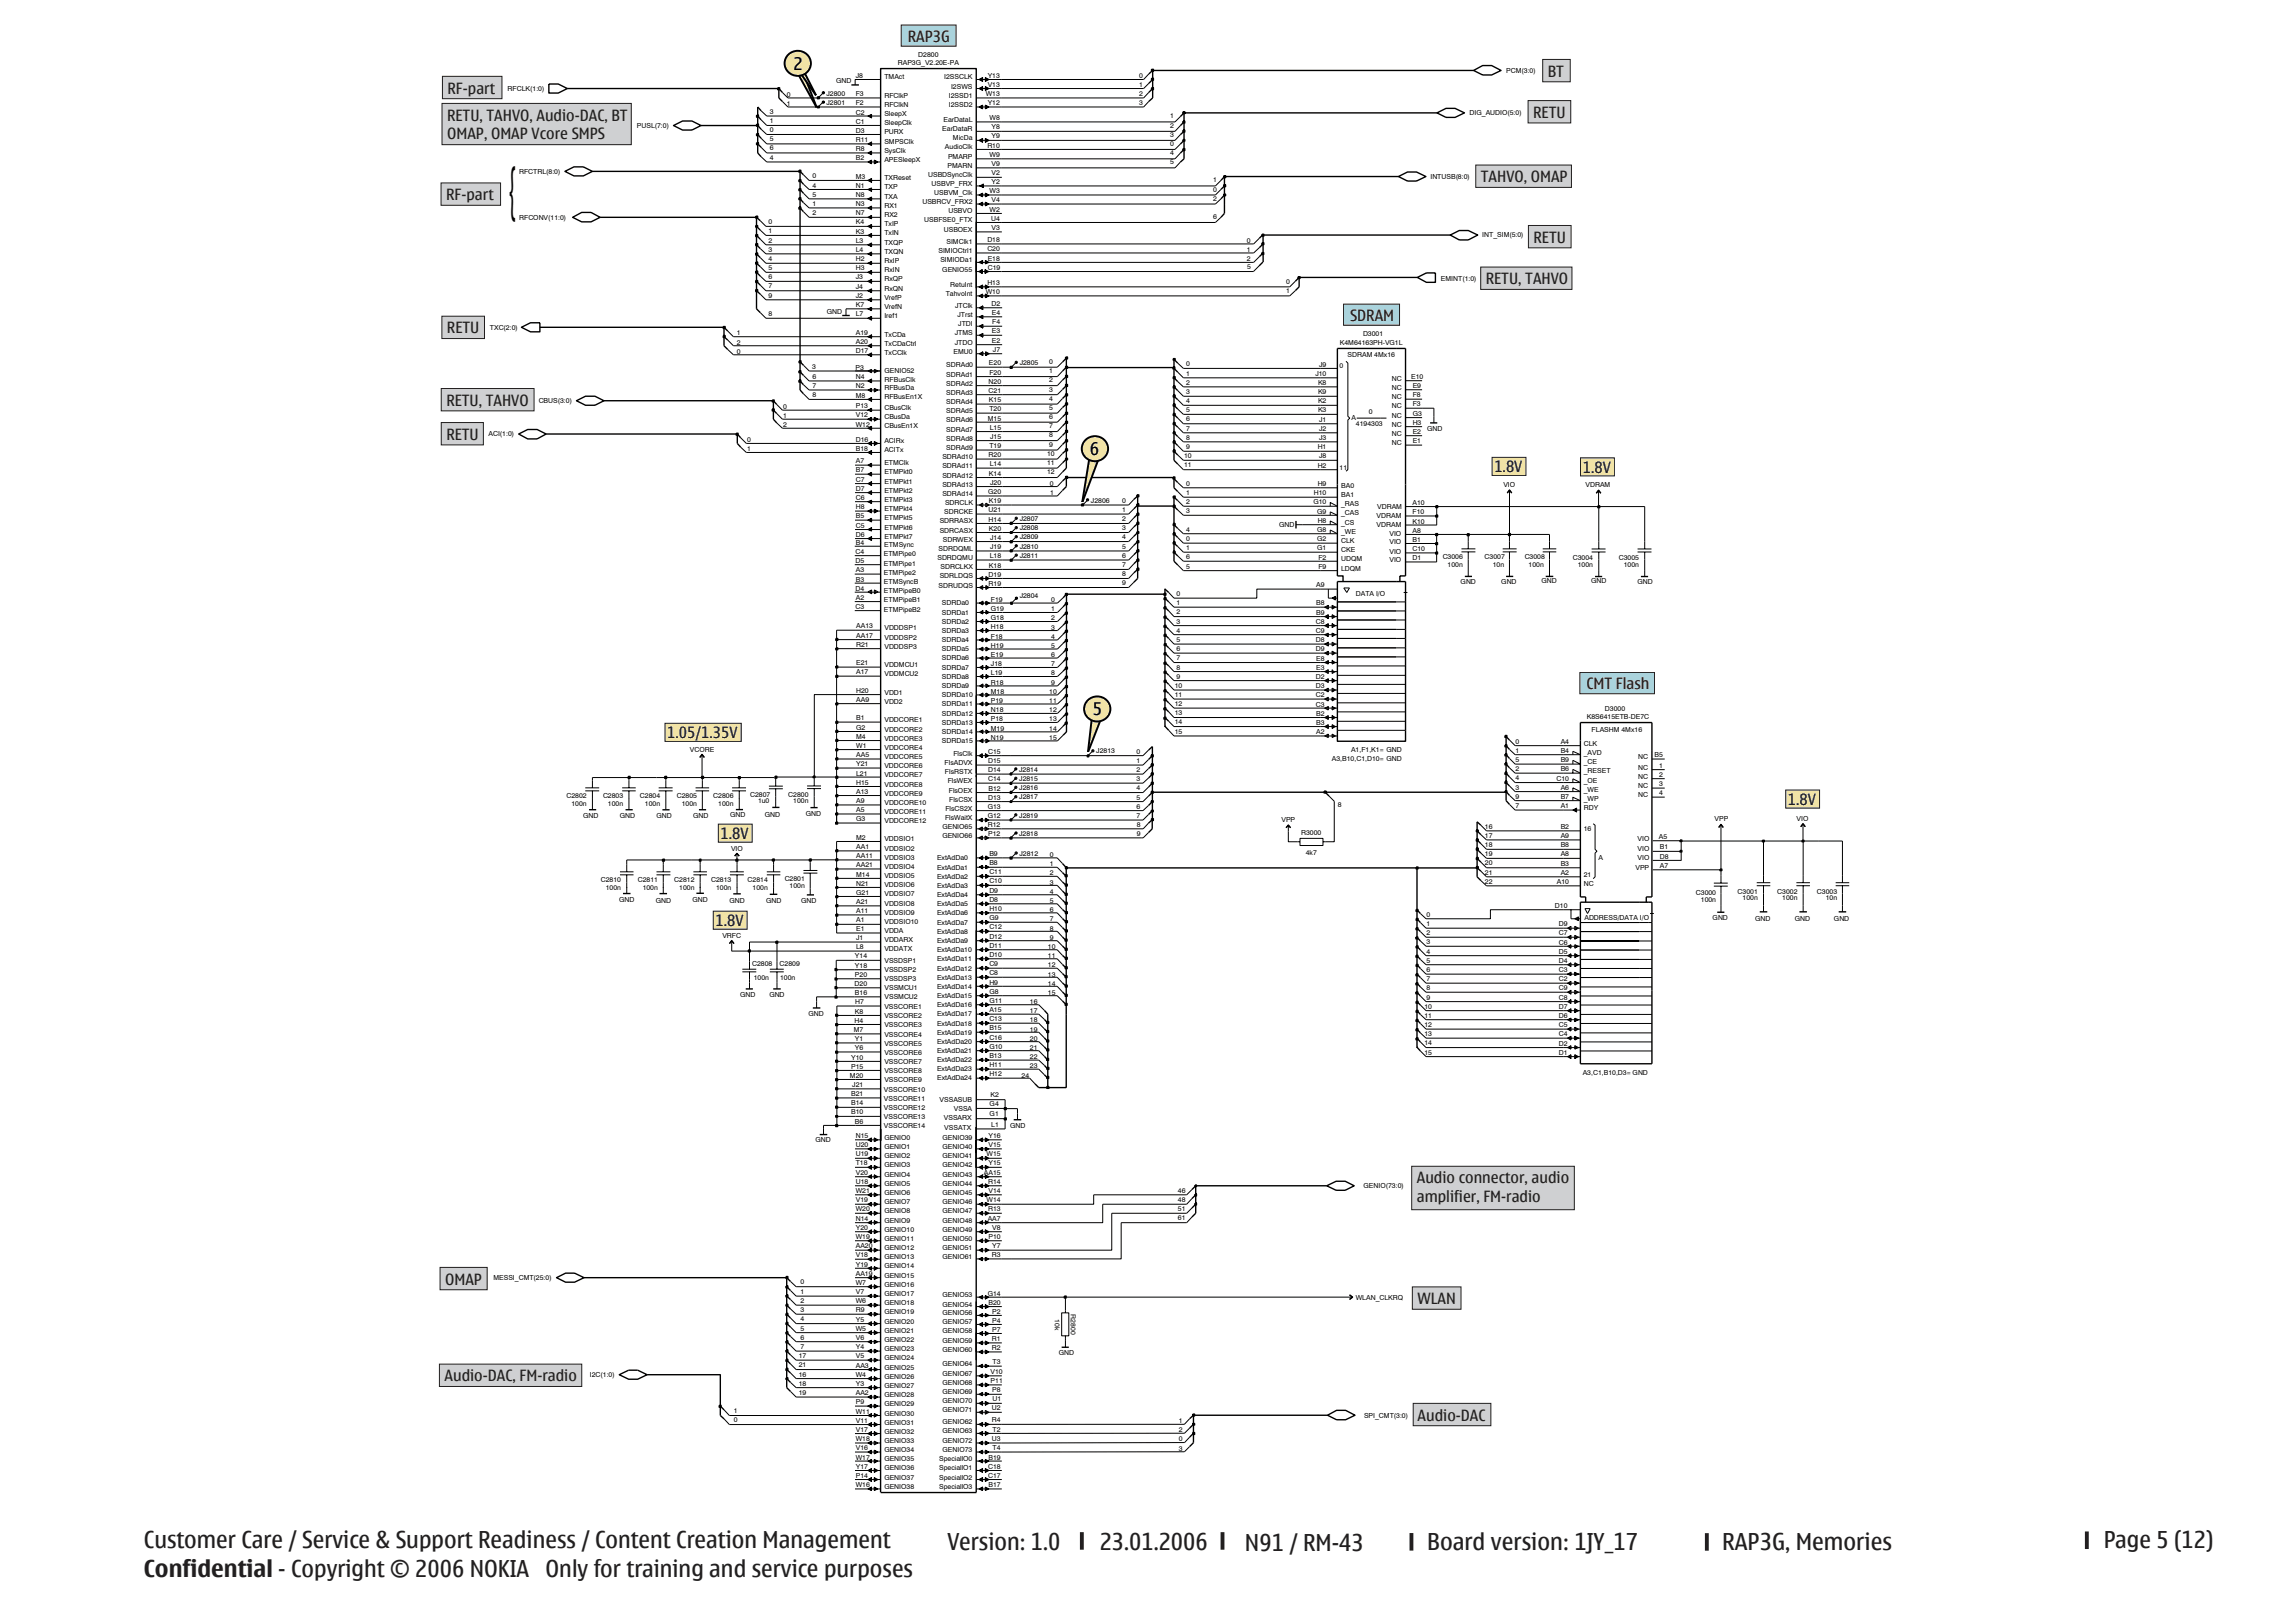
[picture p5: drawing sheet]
<svg xmlns="http://www.w3.org/2000/svg" width="420mm" height="297mm" viewBox="0 0 420 297" stroke-linecap="round" stroke-linejoin="round" font-family="sans-serif">
<defs><g id="words">
<text font-size="12.8" x="93.2" y="39.2">{</text>
<g font-size="4.2" fill="#231f20">
<text x="26.4" y="283.3">Customer Care / Service &amp; Support Readiness / Content Creation Management</text>
<text x="173.5" y="283.7">Version: 1.0</text>
<text x="201.3" y="283.7">23.01.2006</text>
<text x="227.9" y="283.8">N91 / RM-43</text>
<text x="261.3" y="283.7">Board version: 1JY_17</text>
<text x="315.3" y="283.7">RAP3G, Memories</text>
<text x="385.1" y="283.3">Page 5 (12)</text>
<text x="26.4" y="288.6">Confidential - Copyright © 2006 NOKIA</text>
<text x="99.9" y="288.6">Only for training and service purposes</text>
</g>
<g font-size="3.2">
<text x="145.3" y="12.7">2</text>
<text x="199.5" y="83.3">6</text>
<text x="200.1" y="130.9">5</text>
</g>
<g font-size="2.8" fill="#231f20">
<text x="166.2" y="7.7">RAP3G</text>
<text x="81.9" y="17.1">RF-part</text>
<text x="283.4" y="14">BT</text>
<text x="81.9" y="22.1">RETU, TAHVO, Audio-DAC, BT</text>
<text x="280.7" y="21.6">RETU</text>
<text x="81.9" y="25.5">OMAP, OMAP Vcore SMPS</text>
<text x="271.1" y="33.4">TAHVO, OMAP</text>
<text x="81.7" y="36.6">RF-part</text>
<text x="280.8" y="44.4">RETU</text>
<text x="272" y="52">RETU, TAHVO</text>
<text x="247.2" y="58.8">SDRAM</text>
<text x="81.8" y="61">RETU</text>
<text x="81.7" y="74.3">RETU, TAHVO</text>
<text x="81.7" y="80.5">RETU</text>
<text x="273.6" y="86.4">1.8V</text>
<text x="289.8" y="86.5">1.8V</text>
<text x="290.4" y="126.2">CMT Flash</text>
<text x="122.2" y="135.1">1.05/1.35V</text>
<text x="327.3" y="147.3">1.8V</text>
<text x="131.9" y="153.5">1.8V</text>
<text x="131" y="169.5">1.8V</text>
<text x="259.4" y="216.6">Audio connector, audio</text>
<text x="259.4" y="220">amplifier, FM-radio</text>
<text x="81.5" y="235.1">OMAP</text>
<text x="259.5" y="238.7">WLAN</text>
<text x="81.4" y="252.7">Audio-DAC, FM-radio</text>
<text x="259.5" y="260">Audio-DAC</text>
</g>
<g font-size="1.3">
<text x="164.4" y="11.9">RAP3G_V2.20E-PA</text>
<text x="168.1" y="10.3">D2800</text>
<text x="92.9" y="16.7">RFCLK(1:0)</text>
<text x="144" y="17.7">0</text>
<text x="151.3" y="17.5">J2800</text>
<text x="153.1" y="15.1">GND</text>
<text x="156.7" y="14.2">J8</text>
<text x="156.7" y="17.6">F3</text>
<text x="161.9" y="14.5">TMAct</text>
<text x="161.9" y="17.9">RFClkP</text>
<text x="172.9" y="14.5">I2SSCLK</text>
<text x="173.7" y="17.9">I2SSD1</text>
<text x="174.1" y="16.2">I2SWS</text>
<text x="180.5" y="17.6">W13</text>
<text x="180.8" y="14.2">Y13</text>
<text x="180.8" y="15.9">V13</text>
<text x="208.5" y="17.5">2</text>
<text x="208.5" y="14.2">0</text>
<text x="208.5" y="15.9">1</text>
<text x="275.8" y="13.3">PCM(3:0)</text>
<text x="116.6" y="23.4">PUSL(7:0)</text>
<text x="140.9" y="20.9">3</text>
<text x="140.9" y="22.5">1</text>
<text x="144" y="19.4">1</text>
<text x="151.3" y="19.2">J2801</text>
<text x="156.7" y="19.2">F2</text>
<text x="156.7" y="22.6">C1</text>
<text x="156.7" y="21">C2</text>
<text x="161.9" y="19.6">RFClkN</text>
<text x="161.9" y="21.2">SleepX</text>
<text x="161.9" y="23">SleepClk</text>
<text x="172.7" y="22.3">EarDataL</text>
<text x="173.7" y="19.6">I2SSD2</text>
<text x="180.8" y="19.2">Y12</text>
<text x="181.2" y="22">W8</text>
<text x="181.5" y="23.7">Y8</text>
<text x="208.5" y="19.3">3</text>
<text x="214.2" y="23.4">2</text>
<text x="214.2" y="21.7">1</text>
<text x="269.1" y="21.1">DIG_AUDIO(5:0)</text>
<text x="140.9" y="27.5">6</text>
<text x="140.9" y="24.2">0</text>
<text x="140.9" y="25.9">5</text>
<text x="140.9" y="29.3">4</text>
<text x="156.7" y="26">R11</text>
<text x="156.7" y="27.6">R8</text>
<text x="156.7" y="24.3">D3</text>
<text x="156.7" y="29.3">B2</text>
<text x="161.9" y="26.3">SMPSClk</text>
<text x="161.9" y="28">SysClk</text>
<text x="161.9" y="24.6">PURX</text>
<text x="161.9" y="29.6">APESleepX</text>
<text x="172.5" y="24">EarDataR</text>
<text x="173" y="27.3">AudioClk</text>
<text x="173.6" y="29.1">PMARP</text>
<text x="174.5" y="25.7">MicDa</text>
<text x="180.8" y="27">R10</text>
<text x="181.2" y="28.7">W9</text>
<text x="181.5" y="25.3">Y9</text>
<text x="214.2" y="25">3</text>
<text x="214.2" y="28.4">4</text>
<text x="214.2" y="26.8">0</text>
<text x="95" y="31.8">RFCTRL(8:0)</text>
<text x="148.7" y="32.6">0</text>
<text x="148.7" y="34.4">4</text>
<text x="156.7" y="34.4">N1</text>
<text x="156.7" y="32.7">M3</text>
<text x="161.9" y="34.7">TXP</text>
<text x="161.9" y="33">TXReset</text>
<text x="169.9" y="32.5">USBDSyncClk</text>
<text x="170.5" y="34">USBVP_FRX</text>
<text x="171" y="35.7">USBVM_Clk</text>
<text x="173.5" y="30.7">PMARN</text>
<text x="181.2" y="35.3">W3</text>
<text x="181.5" y="33.7">Y2</text>
<text x="181.5" y="30.4">V9</text>
<text x="181.5" y="32.1">V2</text>
<text x="214.2" y="30.1">5</text>
<text x="222.1" y="33.4">1</text>
<text x="222.1" y="35.1">0</text>
<text x="261.9" y="32.8">INTUSB(8:0)</text>
<text x="95" y="40.2">RFCONV(11:0)</text>
<text x="140.7" y="41.1">0</text>
<text x="148.7" y="36">5</text>
<text x="148.7" y="37.7">1</text>
<text x="148.7" y="39.4">2</text>
<text x="156.7" y="37.7">N3</text>
<text x="156.7" y="39.4">N7</text>
<text x="156.7" y="36.1">N8</text>
<text x="156.7" y="41.1">K4</text>
<text x="161.9" y="38.1">RX1</text>
<text x="161.9" y="39.8">RX2</text>
<text x="161.9" y="36.4">TXA</text>
<text x="161.9" y="41.4">TxIP</text>
<text x="168.9" y="37.3">USBRCV_FRX2</text>
<text x="169.2" y="40.7">USBFSE0_FTX</text>
<text x="173.6" y="39.1">USBVO</text>
<text x="181.2" y="38.7">W2</text>
<text x="181.5" y="40.4">U4</text>
<text x="181.5" y="37">V4</text>
<text x="222.1" y="40.1">6</text>
<text x="222.1" y="36.8">2</text>
<text x="140.7" y="42.7">1</text>
<text x="140.7" y="46.1">3</text>
<text x="140.7" y="44.4">2</text>
<text x="140.7" y="47.7">4</text>
<text x="156.7" y="42.7">K3</text>
<text x="156.7" y="44.5">L3</text>
<text x="156.7" y="46.1">L4</text>
<text x="156.7" y="47.8">H2</text>
<text x="161.9" y="43.1">TxIN</text>
<text x="161.9" y="44.8">TXQP</text>
<text x="161.9" y="46.5">TXQN</text>
<text x="171.8" y="46.3">SIMIOCtrl1</text>
<text x="172.8" y="42.4">USBOEX</text>
<text x="173.3" y="44.6">SIMClk1</text>
<text x="180.8" y="44.3">D18</text>
<text x="180.8" y="46">C20</text>
<text x="180.8" y="47.7">E18</text>
<text x="181.5" y="42.1">V3</text>
<text x="228.3" y="44.5">0</text>
<text x="228.3" y="46.1">1</text>
<text x="228.3" y="47.8">2</text>
<text x="271.4" y="43.5">INT_SIM(5:0)</text>
<text x="140.7" y="51.1">6</text>
<text x="140.7" y="49.5">5</text>
<text x="140.7" y="52.8">7</text>
<text x="156.7" y="49.5">H3</text>
<text x="156.7" y="51.1">J3</text>
<text x="156.7" y="52.9">J4</text>
<text x="161.9" y="48.2">RxIP</text>
<text x="161.9" y="49.8">RxIN</text>
<text x="161.9" y="51.5">RxQP</text>
<text x="161.9" y="53.2">RxQN</text>
<text x="172.2" y="48">SIMIODa1</text>
<text x="172.5" y="49.7">GENIO55</text>
<text x="174" y="52.5">RetuInt</text>
<text x="180.5" y="53.8">W10</text>
<text x="180.8" y="52.2">H13</text>
<text x="180.8" y="49.4">C19</text>
<text x="228.3" y="49.3">5</text>
<text x="235.5" y="52.1">0</text>
<text x="235.5" y="53.7">1</text>
<text x="263.8" y="51.4">EMINT(1:0)</text>
<text x="140.7" y="54.5">9</text>
<text x="140.7" y="57.9">8</text>
<text x="151.4" y="57.5">GND</text>
<text x="156.7" y="56.3">K7</text>
<text x="156.7" y="57.9">L7</text>
<text x="156.7" y="54.5">J2</text>
<text x="161.9" y="56.5">VrefN</text>
<text x="161.9" y="58.2">Iref1</text>
<text x="161.9" y="54.9">VrefP</text>
<text x="173.1" y="54.2">TahvoInt</text>
<text x="174.9" y="56.3">JTClk</text>
<text x="175.3" y="58">JTrst</text>
<text x="175.4" y="59.7">JTDI</text>
<text x="181.5" y="56">D2</text>
<text x="181.6" y="57.7">E4</text>
<text x="181.7" y="59.4">F4</text>
<text x="89.7" y="60.4">TXC(2:0)</text>
<text x="134.9" y="63.1">2</text>
<text x="134.9" y="61.4">1</text>
<text x="134.9" y="64.8">0</text>
<text x="156.7" y="64.6">D17</text>
<text x="156.7" y="61.3">A19</text>
<text x="156.7" y="62.9">A20</text>
<text x="161.9" y="64.9">TxCClk</text>
<text x="161.9" y="61.6">TxCDa</text>
<text x="161.9" y="63.3">TxCDaCtrl</text>
<text x="174.6" y="64.7">EMU0</text>
<text x="174.8" y="63.1">JTDO</text>
<text x="174.8" y="61.4">JTMS</text>
<text x="181.6" y="62.7">E2</text>
<text x="181.6" y="61">E3</text>
<text x="181.8" y="64.4">J7</text>
<text x="245.3" y="63.1">K4M64163PH-VG1L</text>
<text x="246.7" y="65.4">SDRAM 4Mx16</text>
<text x="249.5" y="61.6">D3001</text>
<text x="148.7" y="67.6">3</text>
<text x="148.7" y="71.1">7</text>
<text x="148.7" y="69.3">6</text>
<text x="156.6" y="67.7">P3</text>
<text x="156.7" y="71.1">N2</text>
<text x="156.7" y="69.4">N4</text>
<text x="161.9" y="71.4">RFBusDa</text>
<text x="161.9" y="68.3">GENIO52</text>
<text x="161.9" y="69.9">RFBusClk</text>
<text x="173.2" y="70.6">SDRAd2</text>
<text x="173.2" y="68.9">SDRAd1</text>
<text x="173.2" y="67.2">SDRAd0</text>
<text x="181" y="70.2">N20</text>
<text x="181" y="71.9">C21</text>
<text x="181.1" y="66.9">E20</text>
<text x="181.1" y="68.6">F20</text>
<text x="186.7" y="66.8">J2805</text>
<text x="192" y="68.3">1</text>
<text x="192" y="66.6">0</text>
<text x="192" y="70">2</text>
<text x="192" y="71.7">3</text>
<text x="217.1" y="67">0</text>
<text x="217.1" y="68.8">1</text>
<text x="217.1" y="70.4">2</text>
<text x="240.8" y="68.8">J10</text>
<text x="241.3" y="70.5">K8</text>
<text x="241.5" y="67.1">J9</text>
<text x="245.2" y="67.4">0</text>
<text x="254.8" y="69.7">NC</text>
<text x="254.8" y="71.3">NC</text>
<text x="258.3" y="69.3">E10</text>
<text x="258.6" y="71.1">E9</text>
<text x="98.6" y="73.8">CBUS(3:0)</text>
<text x="143.4" y="76.5">1</text>
<text x="143.4" y="74.8">0</text>
<text x="148.7" y="72.7">8</text>
<text x="156.7" y="76.4">V12</text>
<text x="156.7" y="72.8">M8</text>
<text x="156.7" y="74.7">P13</text>
<text x="161.9" y="76.7">CBusDa</text>
<text x="161.9" y="75.1">CBusClk</text>
<text x="161.9" y="73.1">RFBusEn1X</text>
<text x="173.2" y="75.6">SDRAd5</text>
<text x="173.2" y="74">SDRAd4</text>
<text x="173.2" y="77.3">SDRAd6</text>
<text x="173.2" y="72.2">SDRAd3</text>
<text x="180.8" y="77">M15</text>
<text x="181.1" y="73.6">K15</text>
<text x="181.1" y="75.3">T20</text>
<text x="192" y="75">5</text>
<text x="192" y="73.4">4</text>
<text x="192" y="76.8">6</text>
<text x="217.1" y="72.1">3</text>
<text x="217.1" y="77.1">6</text>
<text x="217.1" y="75.5">5</text>
<text x="217.1" y="73.8">4</text>
<text x="241.3" y="72.2">K9</text>
<text x="241.3" y="73.8">K2</text>
<text x="241.3" y="75.5">K3</text>
<text x="241.5" y="77.2">J1</text>
<text x="247.4" y="76.9">A</text>
<text x="250.6" y="75.8">0</text>
<text x="254.8" y="74.7">NC</text>
<text x="254.8" y="76.4">NC</text>
<text x="254.8" y="73.1">NC</text>
<text x="258.6" y="74.4">F3</text>
<text x="258.6" y="76.1">G3</text>
<text x="258.6" y="77.7">H3</text>
<text x="258.6" y="72.7">F8</text>
<text x="89.4" y="79.9">ACI(1:0)</text>
<text x="136.8" y="80.9">0</text>
<text x="136.8" y="82.6">1</text>
<text x="143.4" y="78.2">2</text>
<text x="156.7" y="78.1">W12</text>
<text x="156.7" y="80.8">D16</text>
<text x="156.7" y="82.5">B18</text>
<text x="161.9" y="78.4">CBusEn1X</text>
<text x="161.9" y="81.2">ACIRx</text>
<text x="161.9" y="82.8">ACITx</text>
<text x="173.2" y="82.4">SDRAd9</text>
<text x="173.2" y="79">SDRAd7</text>
<text x="173.2" y="80.6">SDRAd8</text>
<text x="181" y="83.7">R20</text>
<text x="181.1" y="82">T19</text>
<text x="181.2" y="78.6">L15</text>
<text x="181.3" y="80.3">J15</text>
<text x="191.7" y="83.4">10</text>
<text x="192" y="78.4">7</text>
<text x="192" y="80.1">8</text>
<text x="192" y="81.8">9</text>
<text x="216.8" y="83.9">10</text>
<text x="217.1" y="82.2">9</text>
<text x="217.1" y="78.8">7</text>
<text x="217.1" y="80.5">8</text>
<text x="241.2" y="82.2">H1</text>
<text x="241.5" y="78.9">J2</text>
<text x="241.5" y="80.6">J3</text>
<text x="241.5" y="83.9">J8</text>
<text x="248.2" y="78">4194303</text>
<text x="254.8" y="78.1">NC</text>
<text x="254.8" y="79.7">NC</text>
<text x="254.8" y="81.5">NC</text>
<text x="258.6" y="79.5">E2</text>
<text x="258.6" y="81.1">E1</text>
<text x="261.3" y="78.9">GND</text>
<text x="156.7" y="89.8">D7</text>
<text x="156.7" y="88.2">C7</text>
<text x="156.7" y="84.8">A7</text>
<text x="156.7" y="86.4">B7</text>
<text x="161.9" y="88.5">ETMPkt1</text>
<text x="161.9" y="85.1">ETMClk</text>
<text x="161.9" y="86.8">ETMPkt0</text>
<text x="172.5" y="84">SDRAd10</text>
<text x="172.5" y="85.7">SDRAd11</text>
<text x="172.5" y="89.1">SDRAd13</text>
<text x="172.5" y="87.4">SDRAd12</text>
<text x="181.1" y="87.1">K14</text>
<text x="181.2" y="85.3">L14</text>
<text x="181.3" y="88.7">J20</text>
<text x="191.7" y="86.8">12</text>
<text x="191.7" y="85.2">11</text>
<text x="192.2" y="89">0</text>
<text x="216.8" y="85.5">11</text>
<text x="217.1" y="88.9">0</text>
<text x="241.2" y="88.9">H9</text>
<text x="241.2" y="85.6">H2</text>
<text x="245.2" y="86">11</text>
<text x="245.5" y="89.3">BA0</text>
<text x="275.2" y="89">VIO</text>
<text x="290.3" y="89.2">VDRAM</text>
<text x="156.7" y="93.2">H8</text>
<text x="156.7" y="91.5">C6</text>
<text x="156.7" y="94.8">B5</text>
<text x="161.9" y="93.5">ETMPkt4</text>
<text x="161.9" y="90.2">ETMPkt2</text>
<text x="161.9" y="91.8">ETMPkt3</text>
<text x="161.9" y="95.2">ETMPkt5</text>
<text x="172" y="95.8">SDRRASX</text>
<text x="172.5" y="90.8">SDRAd14</text>
<text x="172.9" y="94.1">SDRCKE</text>
<text x="173" y="92.4">SDRCLK</text>
<text x="180.9" y="90.4">G20</text>
<text x="181" y="93.7">U21</text>
<text x="181" y="95.5">H14</text>
<text x="181.1" y="92.1">K19</text>
<text x="186.7" y="95.4">J2807</text>
<text x="192.3" y="90.5">1</text>
<text x="199.7" y="92">J2806</text>
<text x="205.4" y="92.1">0</text>
<text x="205.4" y="93.7">1</text>
<text x="205.4" y="95.4">2</text>
<text x="217.1" y="93.9">3</text>
<text x="217.1" y="92.3">2</text>
<text x="217.1" y="90.6">1</text>
<text x="240.5" y="92.3">G10</text>
<text x="240.5" y="90.7">H10</text>
<text x="241.2" y="94">G9</text>
<text x="241.2" y="95.7">H8</text>
<text x="245.5" y="92.7">_RAS</text>
<text x="245.5" y="94.3">_CAS</text>
<text x="245.5" y="91">BA1</text>
<text x="252" y="94.8">VDRAM</text>
<text x="252.1" y="93.1">VDRAM</text>
<text x="258.6" y="92.4">A10</text>
<text x="258.6" y="94.1">F10</text>
<text x="258.6" y="95.8">K10</text>
<text x="156.6" y="101.3">C4</text>
<text x="156.7" y="98.2">D6</text>
<text x="156.7" y="96.6">C5</text>
<text x="156.7" y="99.7">B4</text>
<text x="161.8" y="101.8">ETMPipe0</text>
<text x="161.9" y="100.2">ETMSync</text>
<text x="161.9" y="98.6">ETMPkt7</text>
<text x="161.9" y="96.9">ETMPkt6</text>
<text x="171.8" y="100.8">SDRDQML</text>
<text x="172" y="97.5">SDRCASX</text>
<text x="172.6" y="99.1">SDRWEX</text>
<text x="181.1" y="97.1">K20</text>
<text x="181.3" y="98.8">J14</text>
<text x="181.3" y="100.5">J19</text>
<text x="186.7" y="97">J2808</text>
<text x="186.7" y="98.7">J2809</text>
<text x="186.7" y="100.4">J2810</text>
<text x="205.4" y="100.5">5</text>
<text x="205.4" y="97.1">3</text>
<text x="205.4" y="98.7">4</text>
<text x="217.1" y="97.3">4</text>
<text x="217.1" y="100.7">1</text>
<text x="217.1" y="99">0</text>
<text x="234.2" y="96.5">GND</text>
<text x="241.2" y="97.3">G8</text>
<text x="241.2" y="100.7">G1</text>
<text x="241.2" y="99.1">G2</text>
<text x="245.5" y="96">_CS</text>
<text x="245.5" y="97.7">_WE</text>
<text x="245.5" y="101.1">CKE</text>
<text x="245.5" y="99.4">CLK</text>
<text x="252" y="96.4">VDRAM</text>
<text x="254.4" y="98">VIO</text>
<text x="254.4" y="99.5">VIO</text>
<text x="254.4" y="101.3">VIO</text>
<text x="258.6" y="97.5">A8</text>
<text x="258.6" y="99.2">B1</text>
<text x="258.6" y="100.8">C10</text>
<text x="156.6" y="103.1">D5</text>
<text x="156.7" y="106.4">B3</text>
<text x="156.7" y="104.7">A3</text>
<text x="161.8" y="105.2">ETMPipe2</text>
<text x="161.8" y="103.5">ETMPipe1</text>
<text x="161.8" y="106.9">ETMSyncB</text>
<text x="171.6" y="102.5">SDRDQMU</text>
<text x="171.8" y="107.5">SDRUDQS</text>
<text x="172" y="105.9">SDRLDQS</text>
<text x="172.2" y="104.2">SDRCLKX</text>
<text x="181" y="107.2">R19</text>
<text x="181" y="105.5">D19</text>
<text x="181.1" y="103.9">K18</text>
<text x="181.2" y="102.1">L18</text>
<text x="186.7" y="102.1">J2811</text>
<text x="205.4" y="107.1">9</text>
<text x="205.4" y="102.1">6</text>
<text x="205.4" y="103.8">7</text>
<text x="205.4" y="105.5">8</text>
<text x="217.1" y="102.3">6</text>
<text x="217.1" y="104.1">5</text>
<text x="241" y="107.5">A9</text>
<text x="241.4" y="102.4">F2</text>
<text x="241.4" y="104.1">F9</text>
<text x="245.5" y="102.7">UDQM</text>
<text x="245.5" y="104.4">LDQM</text>
<text x="254.4" y="102.9">VIO</text>
<text x="258.6" y="102.6">D1</text>
<text x="264.1" y="102.4">C3006</text>
<text x="265" y="103.7">100n</text>
<text x="267.4" y="106.9">GND</text>
<text x="271.8" y="102.4">C3007</text>
<text x="273.3" y="103.7">10n</text>
<text x="274.9" y="106.9">GND</text>
<text x="279.1" y="102.4">C3008</text>
<text x="279.8" y="103.7">100n</text>
<text x="282.2" y="106.7">GND</text>
<text x="288" y="102.4">C3004</text>
<text x="288.9" y="103.7">100n</text>
<text x="291.3" y="106.7">GND</text>
<text x="296.4" y="102.4">C3005</text>
<text x="297.3" y="103.7">100n</text>
<text x="299.8" y="106.8">GND</text>
<text x="156.6" y="108.1">D4</text>
<text x="156.6" y="111.5">C3</text>
<text x="156.7" y="109.7">A2</text>
<text x="161.8" y="108.6">ETMPipeB0</text>
<text x="161.8" y="112">ETMPipeB2</text>
<text x="161.8" y="110.2">ETMPipeB1</text>
<text x="172.5" y="110.8">SDRDa0</text>
<text x="172.5" y="112.5">SDRDa1</text>
<text x="181.4" y="110.2">F19</text>
<text x="181.4" y="113.5">G18</text>
<text x="181.4" y="111.9">G19</text>
<text x="186.7" y="109.5">J2804</text>
<text x="192.4" y="113.5">2</text>
<text x="192.4" y="111.9">1</text>
<text x="192.4" y="110.2">0</text>
<text x="215.4" y="112.4">2</text>
<text x="215.4" y="110.7">1</text>
<text x="215.4" y="109.1">0</text>
<text x="241" y="112.5">B9</text>
<text x="241" y="110.8">B8</text>
<text x="248.2" y="109.1">DATA I/O</text>
<text x="156.7" y="118.4">R21</text>
<text x="156.7" y="115">AA13</text>
<text x="156.7" y="116.7">AA17</text>
<text x="161.9" y="118.7">VDDDSP3</text>
<text x="161.9" y="117.1">VDDDSP2</text>
<text x="161.9" y="115.3">VDDDSP1</text>
<text x="172.5" y="119.2">SDRDa5</text>
<text x="172.5" y="117.5">SDRDa4</text>
<text x="172.5" y="114.1">SDRDa2</text>
<text x="172.5" y="115.8">SDRDa3</text>
<text x="181.4" y="118.6">H19</text>
<text x="181.4" y="116.9">F18</text>
<text x="181.4" y="115.2">H18</text>
<text x="192.4" y="118.6">5</text>
<text x="192.4" y="116.9">4</text>
<text x="192.4" y="115.3">3</text>
<text x="215.4" y="119.2">6</text>
<text x="215.4" y="117.5">5</text>
<text x="215.4" y="115.8">4</text>
<text x="215.4" y="114.1">3</text>
<text x="240.9" y="119.2">D9</text>
<text x="240.9" y="114.2">C8</text>
<text x="240.9" y="115.9">C9</text>
<text x="240.9" y="117.5">D8</text>
<text x="156.7" y="121.8">E21</text>
<text x="156.7" y="123.4">A17</text>
<text x="161.9" y="122.1">VDDMCU1</text>
<text x="161.9" y="123.7">VDDMCU2</text>
<text x="172.5" y="125.9">SDRDa9</text>
<text x="172.5" y="124.2">SDRDa8</text>
<text x="172.5" y="122.6">SDRDa7</text>
<text x="172.5" y="120.8">SDRDa6</text>
<text x="181.4" y="125.3">R18</text>
<text x="181.4" y="123.6">L19</text>
<text x="181.4" y="122">J18</text>
<text x="181.4" y="120.3">E19</text>
<text x="192.4" y="123.6">8</text>
<text x="192.4" y="121.9">7</text>
<text x="192.4" y="120.3">6</text>
<text x="192.4" y="125.3">9</text>
<text x="215.1" y="125.9">10</text>
<text x="215.4" y="124.2">9</text>
<text x="215.4" y="122.5">8</text>
<text x="215.4" y="120.8">7</text>
<text x="240.9" y="124.2">D2</text>
<text x="240.9" y="125.9">D3</text>
<text x="241" y="120.9">E8</text>
<text x="241" y="122.6">E3</text>
<text x="156.7" y="126.8">H20</text>
<text x="156.7" y="128.5">AA9</text>
<text x="156.7" y="131.8">B1</text>
<text x="161.9" y="127.1">VDD1</text>
<text x="161.9" y="128.8">VDD2</text>
<text x="172.5" y="127.6">SDRDa10</text>
<text x="172.5" y="131">SDRDa12</text>
<text x="172.5" y="129.2">SDRDa11</text>
<text x="181.4" y="127">M18</text>
<text x="181.4" y="130.4">N18</text>
<text x="181.4" y="128.6">P19</text>
<text x="192.1" y="130.4">12</text>
<text x="192.1" y="128.7">11</text>
<text x="192.1" y="127">10</text>
<text x="215.1" y="130.9">13</text>
<text x="215.1" y="129.2">12</text>
<text x="215.1" y="127.6">11</text>
<text x="240.9" y="129.3">C3</text>
<text x="240.9" y="127.6">C2</text>
<text x="241" y="131">B2</text>
<text x="290.5" y="131.6">K8S6415ETB-DE7C</text>
<text x="293.8" y="130">D3000</text>
<text x="126.3" y="137.6">VCORE</text>
<text x="156.7" y="135.2">M4</text>
<text x="156.7" y="136.8">W1</text>
<text x="156.7" y="133.5">G2</text>
<text x="161.9" y="135.5">VDDCORE3</text>
<text x="161.9" y="137.2">VDDCORE4</text>
<text x="161.9" y="133.9">VDDCORE2</text>
<text x="161.9" y="132.2">VDDCORE1</text>
<text x="172.5" y="134.3">SDRDa14</text>
<text x="172.5" y="136">SDRDa15</text>
<text x="172.5" y="132.6">SDRDa13</text>
<text x="180.9" y="138">C15</text>
<text x="181.4" y="133.7">M19</text>
<text x="181.4" y="135.4">N19</text>
<text x="181.4" y="132">P18</text>
<text x="192.1" y="135.4">15</text>
<text x="192.1" y="133.7">14</text>
<text x="192.1" y="132">13</text>
<text x="200.7" y="137.9">J2813</text>
<text x="208.1" y="137.9">0</text>
<text x="215.1" y="134.2">15</text>
<text x="215.1" y="132.6">14</text>
<text x="241" y="132.6">B3</text>
<text x="241" y="134.4">A2</text>
<text x="247.3" y="137.6">A1,F1,K1= GND</text>
<text x="277.4" y="136.1">0</text>
<text x="277.4" y="137.7">1</text>
<text x="285.7" y="136.1">A4</text>
<text x="285.7" y="137.8">B4</text>
<text x="290" y="136.5">CLK</text>
<text x="291.4" y="133.9">FLASHM 4Mx16</text>
<text x="156.7" y="140.2">Y21</text>
<text x="156.7" y="141.9">L21</text>
<text x="156.7" y="143.6">H15</text>
<text x="156.7" y="138.6">AA5</text>
<text x="161.9" y="140.6">VDDCORE6</text>
<text x="161.9" y="142.2">VDDCORE7</text>
<text x="161.9" y="143.9">VDDCORE8</text>
<text x="161.9" y="138.9">VDDCORE5</text>
<text x="172.9" y="140">FlsADVX</text>
<text x="173" y="141.7">FlsRSTX</text>
<text x="173.5" y="143.3">FlsWEX</text>
<text x="174.5" y="138.3">FlsClk</text>
<text x="180.9" y="141.3">D14</text>
<text x="180.9" y="139.7">D15</text>
<text x="180.9" y="143">C14</text>
<text x="186.6" y="141.3">J2814</text>
<text x="186.6" y="142.9">J2815</text>
<text x="208.1" y="141.3">2</text>
<text x="208.1" y="139.6">1</text>
<text x="208.1" y="143">3</text>
<text x="243.8" y="139.2">A3,B10,C1,D10= GND</text>
<text x="277.4" y="142.8">4</text>
<text x="277.4" y="139.5">5</text>
<text x="277.4" y="141.1">2</text>
<text x="285" y="142.9">C10</text>
<text x="285.7" y="141.2">B6</text>
<text x="285.7" y="139.5">B9</text>
<text x="290" y="139.8">_CE</text>
<text x="290" y="143.2">_OE</text>
<text x="290" y="138.1">_AVD</text>
<text x="290" y="141.5">_RESET</text>
<text x="299.9" y="140.9">NC</text>
<text x="299.9" y="142.5">NC</text>
<text x="299.9" y="138.9">NC</text>
<text x="302.9" y="138.6">B5</text>
<text x="303.7" y="140.5">1</text>
<text x="303.7" y="142.2">2</text>
<text x="303.7" y="143.9">3</text>
<text x="103.7" y="146.1">C2802</text>
<text x="104.6" y="147.4">100n</text>
<text x="106.8" y="149.6">GND</text>
<text x="110.4" y="146.1">C2803</text>
<text x="111.3" y="147.4">100n</text>
<text x="113.5" y="149.6">GND</text>
<text x="117.1" y="146.1">C2804</text>
<text x="118.1" y="147.4">100n</text>
<text x="120.2" y="149.6">GND</text>
<text x="123.9" y="146.1">C2805</text>
<text x="124.8" y="147.4">100n</text>
<text x="126.9" y="149.6">GND</text>
<text x="130.6" y="146.1">C2806</text>
<text x="131.5" y="147.4">100n</text>
<text x="133.7" y="149.6">GND</text>
<text x="137.3" y="145.8">C2807</text>
<text x="138.8" y="147">1u0</text>
<text x="140" y="149.5">GND</text>
<text x="144.3" y="145.8">C2800</text>
<text x="145.2" y="147">100n</text>
<text x="147.5" y="149.4">GND</text>
<text x="156.7" y="145.3">A13</text>
<text x="156.7" y="148.6">A5</text>
<text x="156.7" y="147">A9</text>
<text x="161.9" y="145.6">VDDCORE9</text>
<text x="161.9" y="149">VDDCORE11</text>
<text x="161.9" y="147.3">VDDCORE10</text>
<text x="173.1" y="148.4">FlsCS2X</text>
<text x="173.7" y="145.1">FlsOEX</text>
<text x="173.8" y="146.7">FlsCSX</text>
<text x="180.8" y="149.7">G12</text>
<text x="180.8" y="148.1">G13</text>
<text x="180.9" y="146.4">D13</text>
<text x="181" y="144.7">B12</text>
<text x="186.6" y="149.7">J2819</text>
<text x="186.6" y="146.3">J2817</text>
<text x="186.6" y="144.6">J2816</text>
<text x="208.1" y="148">6</text>
<text x="208.1" y="144.6">4</text>
<text x="208.1" y="146.3">5</text>
<text x="208.1" y="149.7">7</text>
<text x="245" y="147.7">8</text>
<text x="277.4" y="146.2">9</text>
<text x="277.4" y="144.5">3</text>
<text x="277.4" y="147.9">7</text>
<text x="285.7" y="146.2">B7</text>
<text x="285.7" y="144.5">A6</text>
<text x="285.7" y="147.9">A1</text>
<text x="290" y="146.5">_WP</text>
<text x="290" y="144.9">_WE</text>
<text x="290" y="148.3">RDY</text>
<text x="299.9" y="144.2">NC</text>
<text x="299.9" y="145.9">NC</text>
<text x="303.7" y="145.5">4</text>
<text x="133.8" y="155.7">VIO</text>
<text x="156.7" y="153.7">M2</text>
<text x="156.7" y="150.3">G3</text>
<text x="156.7" y="155.4">AA1</text>
<text x="161.9" y="154">VDDSIO1</text>
<text x="161.9" y="150.6">VDDCORE12</text>
<text x="161.9" y="155.7">VDDSIO2</text>
<text x="172.5" y="153.3">GENIO66</text>
<text x="172.5" y="151.7">GENIO65</text>
<text x="173" y="150.1">FlsWaitX</text>
<text x="180.8" y="151.3">R12</text>
<text x="180.9" y="153.1">P12</text>
<text x="186.6" y="152.9">J2818</text>
<text x="208.1" y="151.3">8</text>
<text x="208.1" y="153">9</text>
<text x="234.6" y="150.5">VPP</text>
<text x="238.2" y="152.7">R3000</text>
<text x="271.9" y="155.1">18</text>
<text x="271.9" y="151.7">16</text>
<text x="271.9" y="153.3">17</text>
<text x="285.7" y="155.1">B8</text>
<text x="285.7" y="153.4">A9</text>
<text x="285.7" y="151.7">B2</text>
<text x="290" y="152.1">16</text>
<text x="299.8" y="153.9">VIO</text>
<text x="299.8" y="155.8">VIO</text>
<text x="303.7" y="153.6">A5</text>
<text x="303.9" y="155.5">B1</text>
<text x="313.9" y="150.3">VPP</text>
<text x="328.9" y="150.3">VIO</text>
<text x="110" y="161.5">C2810</text>
<text x="116.7" y="161.5">C2811</text>
<text x="123.4" y="161.5">C2812</text>
<text x="130.2" y="161.5">C2813</text>
<text x="136.9" y="161.5">C2814</text>
<text x="143.7" y="161.2">C2801</text>
<text x="156.7" y="160.4">M14</text>
<text x="156.7" y="158.7">AA21</text>
<text x="156.7" y="157">AA11</text>
<text x="161.9" y="160.8">VDDSIO5</text>
<text x="161.9" y="159">VDDSIO4</text>
<text x="161.9" y="157.4">VDDSIO3</text>
<text x="171.5" y="160.8">ExtAdDa2</text>
<text x="171.5" y="159.2">ExtAdDa1</text>
<text x="171.5" y="157.4">ExtAdDa0</text>
<text x="181.1" y="160">C11</text>
<text x="181.1" y="158.4">B8</text>
<text x="181.1" y="156.7">B9</text>
<text x="181.1" y="161.7">C10</text>
<text x="186.6" y="156.6">J2812</text>
<text x="192.2" y="156.9">0</text>
<text x="192.2" y="158.6">1</text>
<text x="192.2" y="160.2">2</text>
<text x="192.2" y="161.9">3</text>
<text x="239.1" y="156.4">4k7</text>
<text x="271.9" y="158.4">20</text>
<text x="271.9" y="161.7">22</text>
<text x="271.9" y="156.7">19</text>
<text x="271.9" y="160.1">21</text>
<text x="285" y="161.8">A10</text>
<text x="285.7" y="156.8">A8</text>
<text x="285.7" y="158.5">B3</text>
<text x="285.7" y="160.1">A2</text>
<text x="290" y="160.5">21</text>
<text x="292.6" y="157.4">A</text>
<text x="299.4" y="159.2">VPP</text>
<text x="299.8" y="157.5">VIO</text>
<text x="303.9" y="157.1">D8</text>
<text x="303.9" y="158.8">A7</text>
<text x="110.9" y="162.8">100n</text>
<text x="113.4" y="165.2">GND</text>
<text x="117.7" y="162.8">100n</text>
<text x="120" y="165.2">GND</text>
<text x="124.3" y="162.8">100n</text>
<text x="126.8" y="165.1">GND</text>
<text x="131.1" y="162.8">100n</text>
<text x="133.6" y="165.2">GND</text>
<text x="137.8" y="162.8">100n</text>
<text x="140.2" y="165.3">GND</text>
<text x="144.6" y="162.5">100n</text>
<text x="146.6" y="165.2">GND</text>
<text x="156.7" y="162.1">N21</text>
<text x="156.7" y="163.8">G21</text>
<text x="156.7" y="167.1">A11</text>
<text x="156.7" y="165.4">A21</text>
<text x="161.9" y="162.4">VDDSIO6</text>
<text x="161.9" y="164.1">VDDSIO7</text>
<text x="161.9" y="167.4">VDDSIO9</text>
<text x="161.9" y="165.8">VDDSIO8</text>
<text x="171.5" y="167.5">ExtAdDa6</text>
<text x="171.5" y="165.8">ExtAdDa5</text>
<text x="171.5" y="164.2">ExtAdDa4</text>
<text x="171.5" y="162.5">ExtAdDa3</text>
<text x="181.1" y="166.8">H10</text>
<text x="181.1" y="165.1">D8</text>
<text x="181.1" y="163.4">D9</text>
<text x="192.2" y="163.6">4</text>
<text x="192.2" y="165.2">5</text>
<text x="192.2" y="167">6</text>
<text x="261.1" y="167.8">0</text>
<text x="284.7" y="166.2">D10</text>
<text x="290" y="162.1">NC</text>
<text x="310.5" y="163.8">C3000</text>
<text x="311.4" y="165.1">100n</text>
<text x="318.1" y="163.5">C3001</text>
<text x="319" y="164.8">100n</text>
<text x="325.4" y="163.6">C3002</text>
<text x="326.3" y="164.8">100n</text>
<text x="332.6" y="163.6">C3003</text>
<text x="334.2" y="164.8">10n</text>
<text x="132.2" y="171.7">VRFC</text>
<text x="156.7" y="172.1">J1</text>
<text x="156.7" y="173.7">L8</text>
<text x="156.7" y="170.4">E1</text>
<text x="156.7" y="168.8">A1</text>
<text x="161.9" y="172.4">VDDARX</text>
<text x="161.9" y="170.8">VDDA</text>
<text x="161.9" y="169.2">VDDSIO10</text>
<text x="171.5" y="169.2">ExtAdDa7</text>
<text x="171.5" y="172.6">ExtAdDa9</text>
<text x="171.5" y="170.9">ExtAdDa8</text>
<text x="181.1" y="168.4">G9</text>
<text x="181.1" y="173.5">D11</text>
<text x="181.1" y="171.8">D12</text>
<text x="181.1" y="170.1">C12</text>
<text x="191.9" y="173.7">10</text>
<text x="192.2" y="168.6">7</text>
<text x="192.2" y="170.3">8</text>
<text x="192.2" y="172">9</text>
<text x="261.1" y="172.8">3</text>
<text x="261.1" y="171.2">2</text>
<text x="261.1" y="169.4">1</text>
<text x="285.4" y="169.5">D9</text>
<text x="285.4" y="172.9">C6</text>
<text x="285.4" y="171.2">C7</text>
<text x="290.1" y="168.4">ADDRESS/DATA I/O</text>
<text x="313.5" y="168.4">GND</text>
<text x="321.3" y="168.5">GND</text>
<text x="328.6" y="168.5">GND</text>
<text x="335.8" y="168.5">GND</text>
<text x="137.7" y="176.8">C2808</text>
<text x="138" y="179.3">100n</text>
<text x="142.7" y="176.8">C2809</text>
<text x="142.8" y="179.3">100n</text>
<text x="156.5" y="175.4">Y14</text>
<text x="156.5" y="177.1">Y18</text>
<text x="156.5" y="178.8">P20</text>
<text x="161.9" y="174.1">VDDATX</text>
<text x="161.9" y="176.2">VSSDSP1</text>
<text x="161.9" y="177.9">VSSDSP2</text>
<text x="161.9" y="179.6">VSSDSP3</text>
<text x="171.5" y="174.2">ExtAdDa10</text>
<text x="171.5" y="179.3">ExtAdDa13</text>
<text x="171.5" y="177.6">ExtAdDa12</text>
<text x="171.5" y="175.9">ExtAdDa11</text>
<text x="181.1" y="175.1">D10</text>
<text x="181.1" y="178.5">C8</text>
<text x="181.1" y="176.9">C9</text>
<text x="191.9" y="175.4">11</text>
<text x="191.9" y="177">12</text>
<text x="191.9" y="178.8">13</text>
<text x="261.1" y="179.6">7</text>
<text x="261.1" y="177.8">6</text>
<text x="261.1" y="176.2">5</text>
<text x="261.1" y="174.5">4</text>
<text x="285.4" y="176.2">D4</text>
<text x="285.4" y="174.6">D5</text>
<text x="285.4" y="179.6">C2</text>
<text x="285.4" y="177.9">C3</text>
<text x="135.5" y="182.4">GND</text>
<text x="140.8" y="182.4">GND</text>
<text x="148" y="185.9">GND</text>
<text x="156.5" y="180.4">D20</text>
<text x="156.5" y="185.5">K8</text>
<text x="156.5" y="182.1">B16</text>
<text x="156.6" y="183.8">H7</text>
<text x="161.9" y="184.6">VSSCORE1</text>
<text x="161.9" y="181.2">VSSMCU1</text>
<text x="161.9" y="182.9">VSSMCU2</text>
<text x="171.5" y="182.7">ExtAdDa15</text>
<text x="171.5" y="180.9">ExtAdDa14</text>
<text x="171.5" y="184.3">ExtAdDa16</text>
<text x="181.1" y="181.9">G8</text>
<text x="181.1" y="185.3">A15</text>
<text x="181.1" y="180.2">H9</text>
<text x="181.1" y="183.5">G11</text>
<text x="188.5" y="183.8">16</text>
<text x="188.5" y="185.4">17</text>
<text x="191.9" y="180.4">14</text>
<text x="191.9" y="182.1">15</text>
<text x="260.8" y="184.6">10</text>
<text x="261.1" y="182.9">9</text>
<text x="261.1" y="181.2">8</text>
<text x="285.4" y="184.6">D7</text>
<text x="285.4" y="183">C8</text>
<text x="285.4" y="181.2">C9</text>
<text x="156.3" y="188.9">M7</text>
<text x="156.4" y="187.2">H4</text>
<text x="156.5" y="190.5">Y1</text>
<text x="161.9" y="189.7">VSSCORE4</text>
<text x="161.9" y="191.4">VSSCORE5</text>
<text x="161.9" y="188">VSSCORE3</text>
<text x="161.9" y="186.4">VSSCORE2</text>
<text x="171.5" y="187.7">ExtAdDa18</text>
<text x="171.5" y="191.1">ExtAdDa20</text>
<text x="171.5" y="186">ExtAdDa17</text>
<text x="171.5" y="189.3">ExtAdDa19</text>
<text x="181.1" y="186.9">C13</text>
<text x="181.1" y="190.3">C16</text>
<text x="181.1" y="192">G10</text>
<text x="181.1" y="188.6">B15</text>
<text x="188.5" y="187.1">18</text>
<text x="188.5" y="188.8">19</text>
<text x="188.5" y="190.5">20</text>
<text x="260.8" y="188">12</text>
<text x="260.8" y="186.2">11</text>
<text x="260.8" y="191.3">14</text>
<text x="260.8" y="189.6">13</text>
<text x="285.4" y="186.3">D6</text>
<text x="285.4" y="188">C5</text>
<text x="285.4" y="191.4">D2</text>
<text x="285.4" y="189.7">C4</text>
<text x="155.6" y="197.3">M20</text>
<text x="155.8" y="193.9">Y10</text>
<text x="155.8" y="195.6">P15</text>
<text x="156.5" y="192.2">Y6</text>
<text x="161.9" y="194.8">VSSCORE7</text>
<text x="161.9" y="193.1">VSSCORE6</text>
<text x="161.9" y="196.4">VSSCORE8</text>
<text x="171.5" y="196.1">ExtAdDa23</text>
<text x="171.5" y="192.7">ExtAdDa21</text>
<text x="171.5" y="194.4">ExtAdDa22</text>
<text x="171.6" y="197.7">ExtAdDa24</text>
<text x="181.1" y="195.3">H11</text>
<text x="181.1" y="197">H12</text>
<text x="181.1" y="193.7">B13</text>
<text x="187" y="197.2">24</text>
<text x="188.5" y="192.2">21</text>
<text x="188.5" y="193.8">22</text>
<text x="188.5" y="195.5">23</text>
<text x="260.8" y="193">15</text>
<text x="285.4" y="193">D1</text>
<text x="289.8" y="196.8">A3,C1,B10,D3= GND</text>
<text x="155.8" y="204">B10</text>
<text x="155.8" y="202.3">B14</text>
<text x="155.8" y="200.6">B21</text>
<text x="156" y="198.9">J21</text>
<text x="161.8" y="199.8">VSSCORE10</text>
<text x="161.8" y="203.2">VSSCORE12</text>
<text x="161.8" y="201.5">VSSCORE11</text>
<text x="161.9" y="198.1">VSSCORE9</text>
<text x="172" y="201.8">VSSASUB</text>
<text x="174.6" y="203.3">VSSA</text>
<text x="181.2" y="202.4">G4</text>
<text x="181.3" y="200.8">K2</text>
<text x="149.3" y="209">GND</text>
<text x="156.5" y="205.6">B6</text>
<text x="156.7" y="208.3">N15</text>
<text x="156.7" y="210">U20</text>
<text x="161.8" y="204.8">VSSCORE13</text>
<text x="161.8" y="206.5">VSSCORE14</text>
<text x="161.9" y="208.6">GENIO0</text>
<text x="172.6" y="208.6">GENIO39</text>
<text x="172.8" y="205">VSSARX</text>
<text x="172.9" y="206.8">VSSATX</text>
<text x="181" y="208.3">Y16</text>
<text x="181" y="210">V15</text>
<text x="181.2" y="204.3">G1</text>
<text x="181.5" y="206.2">L1</text>
<text x="184.9" y="206.4">GND</text>
<text x="156.7" y="215">V20</text>
<text x="156.7" y="213.3">T18</text>
<text x="156.7" y="211.6">U19</text>
<text x="161.9" y="215.4">GENIO4</text>
<text x="161.9" y="210.3">GENIO1</text>
<text x="161.9" y="212">GENIO2</text>
<text x="161.9" y="213.6">GENIO3</text>
<text x="172.6" y="213.6">GENIO42</text>
<text x="172.6" y="212">GENIO41</text>
<text x="172.6" y="210.3">GENIO40</text>
<text x="172.6" y="215.4">GENIO43</text>
<text x="180.1" y="215">AA15</text>
<text x="180.6" y="211.6">W15</text>
<text x="181" y="213.3">Y15</text>
<text x="156.7" y="221.7">W20</text>
<text x="156.7" y="218.3">W21</text>
<text x="156.7" y="220.1">V19</text>
<text x="156.7" y="216.7">U18</text>
<text x="161.9" y="218.7">GENIO6</text>
<text x="161.9" y="220.4">GENIO7</text>
<text x="161.9" y="217">GENIO5</text>
<text x="172.6" y="220.4">GENIO46</text>
<text x="172.6" y="218.7">GENIO45</text>
<text x="172.6" y="217">GENIO44</text>
<text x="180.6" y="220.1">W14</text>
<text x="180.9" y="221.7">R13</text>
<text x="180.9" y="216.7">R14</text>
<text x="181" y="218.3">V14</text>
<text x="215.7" y="220">48</text>
<text x="215.7" y="218.3">46</text>
<text x="215.7" y="221.7">51</text>
<text x="249.6" y="217.5">GENIO(73:0)</text>
<text x="156.7" y="225.1">Y20</text>
<text x="156.7" y="223.4">N14</text>
<text x="156.7" y="226.7">W19</text>
<text x="161.9" y="223.8">GENIO9</text>
<text x="161.9" y="225.4">GENIO10</text>
<text x="161.9" y="227.1">GENIO11</text>
<text x="161.9" y="222.1">GENIO8</text>
<text x="172.6" y="227.1">GENIO50</text>
<text x="172.6" y="225.4">GENIO49</text>
<text x="172.6" y="222.1">GENIO47</text>
<text x="172.6" y="223.8">GENIO48</text>
<text x="180.8" y="223.4">AA7</text>
<text x="181" y="226.7">P10</text>
<text x="181.7" y="225.1">V8</text>
<text x="215.7" y="223.3">61</text>
<text x="156.7" y="228.5">AA20</text>
<text x="156.7" y="233.5">AA19</text>
<text x="156.7" y="231.8">Y19</text>
<text x="156.7" y="230.1">V18</text>
<text x="161.9" y="233.8">GENIO15</text>
<text x="161.9" y="228.8">GENIO12</text>
<text x="161.9" y="232.1">GENIO14</text>
<text x="161.9" y="230.5">GENIO13</text>
<text x="172.6" y="230.4">GENIO61</text>
<text x="172.6" y="228.8">GENIO51</text>
<text x="181.6" y="230.1">R3</text>
<text x="181.7" y="228.5">Y7</text>
<text x="90.3" y="234.3">MESSI_CMT(25:0)</text>
<text x="146.6" y="235">0</text>
<text x="146.6" y="238.5">2</text>
<text x="146.6" y="236.8">1</text>
<text x="156.7" y="238.5">W6</text>
<text x="156.7" y="235.1">W7</text>
<text x="156.7" y="236.9">V7</text>
<text x="161.9" y="238.9">GENIO18</text>
<text x="161.9" y="235.5">GENIO16</text>
<text x="161.9" y="237.2">GENIO17</text>
<text x="172.6" y="237.4">GENIO53</text>
<text x="172.6" y="239.1">GENIO54</text>
<text x="180.8" y="237.1">G14</text>
<text x="181" y="238.8">B20</text>
<text x="248.2" y="237.9">WLAN_CLKRQ</text>
<text x="146.6" y="240.1">3</text>
<text x="146.6" y="243.5">5</text>
<text x="146.6" y="241.8">4</text>
<text x="146.6" y="245.2">6</text>
<text x="156.7" y="241.9">Y5</text>
<text x="156.7" y="243.6">W5</text>
<text x="156.7" y="245.3">V6</text>
<text x="156.7" y="240.2">R9</text>
<text x="161.9" y="242.2">GENIO20</text>
<text x="161.9" y="243.9">GENIO21</text>
<text x="161.9" y="245.6">GENIO22</text>
<text x="161.9" y="240.5">GENIO19</text>
<text x="172.6" y="240.7">GENIO56</text>
<text x="172.6" y="242.4">GENIO57</text>
<text x="172.6" y="244.1">GENIO58</text>
<text x="172.6" y="245.8">GENIO59</text>
<text x="181.6" y="245.4">R1</text>
<text x="181.7" y="240.4">P2</text>
<text x="181.7" y="242.1">P4</text>
<text x="181.7" y="243.7">P7</text>
<text x="193.1" y="241.4" transform="rotate(90 193.1 241.4)">10k</text>
<text x="196" y="240.5" transform="rotate(90 196 240.5)">R2800</text>
<text x="146.2" y="250.2">21</text>
<text x="146.2" y="248.6">17</text>
<text x="146.2" y="251.9">16</text>
<text x="146.6" y="246.9">7</text>
<text x="156.7" y="246.9">Y4</text>
<text x="156.7" y="250.3">AA3</text>
<text x="156.7" y="252">W4</text>
<text x="156.7" y="248.6">V5</text>
<text x="161.9" y="250.7">GENIO25</text>
<text x="161.9" y="247.3">GENIO23</text>
<text x="161.9" y="248.9">GENIO24</text>
<text x="172.6" y="250">GENIO64</text>
<text x="172.6" y="251.8">GENIO67</text>
<text x="172.6" y="247.4">GENIO60</text>
<text x="181.3" y="251.5">V10</text>
<text x="181.6" y="247.1">R2</text>
<text x="181.7" y="249.7">T3</text>
<text x="193.9" y="248">GND</text>
<text x="108" y="252">I2C(1:0)</text>
<text x="146.2" y="255.3">19</text>
<text x="146.2" y="253.6">18</text>
<text x="156.7" y="253.7">Y3</text>
<text x="156.7" y="257">P9</text>
<text x="156.7" y="255.3">AA2</text>
<text x="161.9" y="257.3">GENIO29</text>
<text x="161.9" y="255.7">GENIO28</text>
<text x="161.9" y="254">GENIO27</text>
<text x="161.9" y="252.3">GENIO26</text>
<text x="172.6" y="255.2">GENIO69</text>
<text x="172.6" y="253.5">GENIO68</text>
<text x="172.6" y="256.8">GENIO70</text>
<text x="181.4" y="253.2">P11</text>
<text x="181.7" y="254.8">P8</text>
<text x="181.7" y="256.5">U1</text>
<text x="134.4" y="260.3">0</text>
<text x="134.4" y="258.6">1</text>
<text x="156.7" y="258.7">W11</text>
<text x="156.7" y="263.8">W18</text>
<text x="156.7" y="260.4">V11</text>
<text x="156.7" y="262">V17</text>
<text x="161.9" y="259.1">GENIO30</text>
<text x="161.9" y="260.7">GENIO31</text>
<text x="161.9" y="262.4">GENIO32</text>
<text x="172.6" y="258.5">GENIO71</text>
<text x="172.6" y="262.3">GENIO63</text>
<text x="172.6" y="260.7">GENIO62</text>
<text x="181.6" y="258.1">U2</text>
<text x="181.6" y="263.8">U3</text>
<text x="181.6" y="260.3">R4</text>
<text x="181.7" y="262">T2</text>
<text x="215.8" y="260.4">1</text>
<text x="215.8" y="262.2">2</text>
<text x="215.8" y="263.8">0</text>
<text x="249.7" y="259.5">SPI_CMT(3:0)</text>
<text x="156.7" y="268.8">Y17</text>
<text x="156.7" y="267.1">W17</text>
<text x="156.7" y="265.4">V16</text>
<text x="161.9" y="269.1">GENIO36</text>
<text x="161.9" y="267.4">GENIO35</text>
<text x="161.9" y="264.1">GENIO33</text>
<text x="161.9" y="265.8">GENIO34</text>
<text x="171.9" y="269.1">SpeciallO1</text>
<text x="171.9" y="267.4">SpeciallO0</text>
<text x="172.6" y="264.1">GENIO72</text>
<text x="172.6" y="265.8">GENIO73</text>
<text x="180.9" y="268.8">C18</text>
<text x="181" y="267.1">B19</text>
<text x="181.7" y="265.4">T4</text>
<text x="215.8" y="265.5">3</text>
<text x="156.7" y="270.4">P14</text>
<text x="156.7" y="272.2">W16</text>
<text x="161.9" y="272.5">GENIO38</text>
<text x="161.9" y="270.8">GENIO37</text>
<text x="171.9" y="270.8">SpeciallO2</text>
<text x="171.9" y="272.5">SpeciallO3</text>
<text x="180.9" y="270.4">C17</text>
<text x="181" y="272.2">B17</text>
</g>
</g></defs>
<path d="M145 11.6l1.3-.2 3.2 8.2z" fill="#f0e493"/>
<path d="M145 11.6l4.5 8v-.1M146.3 11.4l3.2 8.2" fill="none" stroke="#000" stroke-width=".35"/>
<path d="M198.1 280.4v3.2M223.8 280.4v3.2M258.4 280.6v3.2M312.5 280.6v3.2M382 280.3v3.2" fill="none" stroke="#231f20" stroke-width=".71" stroke-linecap="butt"/>
<g fill="none" stroke="#000" stroke-width=".18">
<path d="M143.2 16.9l1 1M143.2 18.5l1 1.1M150.5 18.8l-.7 .8M150.5 17.2l-.7 .7M156.5 14.5h4.7M156.5 17.9h4.7M156.5 19.6h4.7M156.6 14.5v1M178.7 14.5h4.7M178.7 17.9h4.7M178.7 16.2h4.7M178.7 19.6h4.7"/>
<path d="M179.9 19.2l-.3 .4 .3 .3M179.9 15.9l-.3 .3 .3 .3M179.9 14.2l-.3 .3 .3 .4M179.9 14.2v.7M179.9 15.9v.6M179.9 19.2v.7M179.9 19.2l-.7 .4 .7 .3M179.9 15.9l-.7 .3 .7 .3M179.9 14.2l-.7 .3 .7 .4M180.4 19.2l.3 .4-.3 .3M180.4 15.9l.3 .3-.3 .3M180.4 14.2l.3 .3-.3 .4"/>
<path d="M180.4 14.2v.7M180.4 15.9v.6M180.4 19.2v.7M180.4 19.2l.7 .4-.7 .3M180.4 15.9l.7 .3-.7 .3M180.4 14.2l.7 .3-.7 .4M210.3 18.5l-.9 1.1M210.3 16.9l-.9 1M210.3 13.5l-.9 1M210.3 15.2l-.9 1M139.3 20.3l1.1 .9M139.3 23.6l1.1 1"/>
<path d="M139.3 27l1.1 1M139.3 25.3l1.1 1M139.3 28.7l1.1 .9M139.3 21.9l1.1 1.1M147.1 38.7l1 1.1M147.1 37.1l1 1M147.1 35.4l1 1M147.1 33.7l1 1M147.1 32l1 1M156.5 39.8h4.7M156.5 38.1h4.7M156.5 23h4.7"/>
<path d="M156.5 21.2h4.7M156.5 24.6h4.7M156.5 26.3h4.7M156.5 29.6h4.7M156.5 28h4.7M156.5 33h4.7M156.5 34.7h4.7M156.5 36.4h4.7M158.9 21.2l.7-.2v.6zM158.9 39.8l.7-.4v.7zM158.9 26.3l.7-.3v.6zM159.6 29.3l-.4 .3 .4 .4"/>
<path d="M159.6 27.6l-.4 .4 .4 .3M159.6 26l-.4 .3 .4 .3M159.6 27.6v.7M159.6 29.3v.7M159.6 32.7v.7M159.6 34.4v.6M159.6 36.1v.6M159.6 37.7v.7M159.6 21l-.4 .2 .4 .4M159.6 32.7l-.4 .3 .4 .4M159.6 32.7l-.7 .3 .7 .4M159.6 34.4l-.4 .3 .4 .3"/>
<path d="M159.6 34.4l-.7 .3 .7 .3M159.6 36.1l-.4 .3 .4 .3M159.6 36.1l-.7 .3 .7 .3M159.6 37.7l-.4 .4 .4 .3M159.6 37.7l-.7 .4 .7 .3M159.6 39.4l-.4 .4 .4 .3M159.6 29.3l-.7 .3 .7 .4M159.6 27.6l-.7 .4 .7 .3M160 29.3l.4 .3-.4 .4M160 29.3v.7M160 29.3l.7 .3-.7 .4M178.7 35.7h4.7"/>
<path d="M178.7 37.3h4.7M178.7 39.1h4.7M178.7 22.3h4.7M178.7 25.7h4.7M178.7 27.3h4.7M178.7 34h4.7M178.7 32.5h4.7M178.7 24h4.7M178.7 29.1h4.7M178.7 30.7h4.7M179.3 34l.7-.3v.6zM179.9 35.3l-.3 .4 .3 .3"/>
<path d="M179.9 25.3l-.3 .4 .3 .3M179.9 37l-.3 .3 .3 .4M179.9 37l-.7 .3 .7 .4M179.9 25.3v.7M179.9 35.3v.7M179.9 37v.7M179.9 35.3l-.7 .4 .7 .3M179.9 25.3l-.7 .4 .7 .3M180 33.7l-.3 .3 .3 .3M180.4 37l.3 .3-.3 .4M180.4 35.3l.3 .4-.3 .3M180.4 37l.7 .3-.7 .4"/>
<path d="M180.4 25.3v.7M180.4 35.3v.7M180.4 37v.7M180.4 35.3l.7 .4-.7 .3M180.4 25.3l.3 .4-.3 .3M180.4 25.3l.7 .4-.7 .3M216.1 28l-1 1.1M216.1 21.3l-1 1M216.1 26.4l-1 .9M216.1 24.7l-1 1M216.1 29.7l-1 1M216.1 23l-1 1"/>
<path d="M223.5 34.7l-1 1M223.5 33l-1 1M223.5 39.8l-1 .9M223.5 36.4l-1 .9M139.2 42.1l1 1M139.2 50.5l1 1M139.2 47.2l1 1M139.2 40.4l1 1M139.2 45.5l1 1M139.2 57.2l1 1M139.2 53.8l1 1.1M139.2 48.8l1 1"/>
<path d="M139.2 43.8l1 1M139.2 52.2l1 1M154.9 56.5v1.2M156.5 41.4h4.7M156.5 43.1h4.7M156.5 44.8h4.7M156.5 46.5h4.7M156.5 48.2h4.7M156.5 49.8h4.7M156.5 51.5h4.7M156.5 53.2h4.7M156.5 54.9h4.7"/>
<path d="M156.5 56.5h4.7M156.5 58.2h4.7M158.9 48.2l.7-.4v.7zM159.6 41.1v.7M159.6 42.7v.7M159.6 44.5v.7M159.6 46.1v.7M159.6 49.5v.7M159.6 51.1v.7M159.6 52.9v.7M159.6 54.5v.7M159.6 56.2v.7"/>
<path d="M159.6 57.9v.7M159.6 42.7l-.7 .4 .7 .3M159.6 41.1l-.4 .3 .4 .4M159.6 41.1l-.7 .3 .7 .4M159.6 42.7l-.4 .4 .4 .3M159.6 44.5l-.4 .3 .4 .4M159.6 44.5l-.7 .3 .7 .4M159.6 46.1l-.4 .4 .4 .3M159.6 46.1l-.7 .4 .7 .3M159.6 47.8l-.4 .4 .4 .3M159.6 49.5l-.4 .3 .4 .4M159.6 49.5l-.7 .3 .7 .4"/>
<path d="M159.6 51.1l-.4 .4 .4 .3M159.6 51.1l-.7 .4 .7 .3M159.6 52.9l-.4 .3 .4 .4M159.6 52.9l-.7 .3 .7 .4M159.6 54.5l-.4 .4 .4 .3M159.6 54.5l-.7 .4 .7 .3M159.6 56.2l-.4 .3 .4 .4M159.6 56.2l-.7 .3 .7 .4M159.6 57.9l-.4 .3 .4 .4M159.6 57.9l-.7 .3 .7 .4M178.7 40.7h4.7M178.7 42.4h4.7"/>
<path d="M178.7 44.6h4.7M178.7 46.3h4.7M178.7 48h4.7M178.8 59.7h4.7M178.8 56.3h4.7M178.8 58h4.7M179.2 48l.7-.3v.6zM179.9 52.2l-.3 .3 .3 .3M179.9 53.8l-.3 .4 .3 .3M179.9 52.2v.6M179.9 53.8v.7M179.9 47.7l-.3 .3 .3 .3"/>
<path d="M179.9 52.2l-.7 .3 .7 .3M179.9 53.8l-.7 .4 .7 .3M180 59.4l-.4 .3 .4 .4M180 57.7l-.4 .3 .4 .3M180 56l-.4 .3 .4 .4M180 56v.7M180 57.7v.6M180 59.4v.7M180 59.4l-.7 .3 .7 .4M180 57.7l-.7 .3 .7 .3M180 56l-.7 .3 .7 .4M180.4 47.7v.6"/>
<path d="M180.4 52.2v.6M180.4 53.8v.7M180.4 52.2l.3 .3-.3 .3M180.4 52.2l.7 .3-.7 .3M180.4 53.8l.3 .4-.3 .3M180.4 53.8l.7 .4-.7 .3M180.4 47.7l.3 .3-.3 .3M180.4 47.7l.7 .3-.7 .3M230.5 43.6l-1 1M230.5 45.3l-1 1M230.5 47l-1 1M237.2 51.5l-1.1 1h-57.4"/>
<path d="M237.2 53.2l-1.1 1h-57.4M133.2 62.2l1.1 1.1M133.2 60.6l1.1 1M133.2 64l1.1 .9M142.2 77.4l1 1M142.2 75.7l1 1M142.2 74l1 1.1M147.1 70.4l1 1M147.1 72.1l1 1M147.1 68.7l1 1M156.5 78.4h4.7M156.5 69.7h4.7"/>
<path d="M156.5 71.4h4.7M156.5 73.1h4.7M156.5 76.7h4.7M156.5 75.1h4.7M156.5 61.6h4.7M156.5 63.3h4.7M156.5 64.9h4.7M158.9 78.4l.7-.4v.7zM158.9 69.7l.7-.3v.7zM158.9 61.6l.7-.3v.6zM159.6 74.7l-.4 .4 .4 .2M159.6 74.7l-.7 .4 .7 .2"/>
<path d="M159.6 72.8l-.4 .3 .4 .3M159.6 72.8l-.7 .3 .7 .3M159.6 71.1l-.4 .3 .4 .3M159.6 69.4l-.4 .3 .4 .4M159.6 76.4l-.4 .3 .4 .4M159.6 76.4l-.7 .3 .7 .4M159.6 62.9v.7M159.6 64.6v.7M159.6 71.1v.6M159.6 72.8v.6M159.6 74.7v.6M159.6 76.4v.7"/>
<path d="M159.6 78l-.4 .4 .4 .3M159.6 71.1l-.7 .3 .7 .3M159.6 61.3l-.4 .3 .4 .3M159.6 62.9l-.4 .4 .4 .3M159.6 62.9l-.7 .4 .7 .3M159.6 64.6l-.4 .3 .4 .4M159.6 64.6l-.7 .3 .7 .4M160 76.4l.4 .3-.4 .4M160 71.1l.7 .3-.7 .3zM160 76.4l.7 .3-.7 .4M160 76.4v.7M160 71.1l.4 .3-.4 .3"/>
<path d="M178.8 61.4h4.7M178.8 63.1h4.7M178.8 64.7h4.7M180 64.4l-.4 .3 .4 .4M180 64.4l-.7 .3 .7 .4M180 61v.7M180 64.4v.7M180 61l-.4 .4 .4 .3M180 61l-.7 .4 .7 .3M180.4 64.4l.4 .3-.4 .4M180.4 64.4l.7 .3-.7 .4M180.4 64.4v.7"/>
<path d="M135.6 80.1l1 1.1h24.6M135.6 81.8l1 1h24.6M156.5 100h4.7M156.5 86.8h4.7M156.5 85.1h4.7M156.5 90.2h4.7M156.5 88.5h4.7M156.5 91.8h4.7M156.5 93.5h4.7M156.5 95.2h4.7M156.5 96.9h4.7M156.5 98.6h4.7"/>
<path d="M158.9 96.9l.7-.3v.6zM158.9 82.8l.7-.3v.7zM159.6 80.8l-.4 .4 .4 .3M159.6 89.8l-.4 .4 .4 .3M159.6 86.4l-.4 .4 .4 .3M159.6 84.8l-.4 .3 .4 .4M159.6 80.8v.7M159.6 84.8v.7M159.6 86.4v.7M159.6 88.2v.7M159.6 89.8v.7M159.6 91.5v.7"/>
<path d="M159.6 93.2v.7M159.6 94.8v.7M159.6 98.2v.7M159.6 91.5l-.4 .3 .4 .4M159.6 91.5l-.7 .3 .7 .4M159.6 93.2l-.4 .3 .4 .4M159.6 93.2l-.7 .3 .7 .4M159.6 94.8l-.4 .4 .4 .3M159.6 94.8l-.7 .4 .7 .3M159.6 96.6l-.4 .3 .4 .3M159.6 98.2l-.4 .4 .4 .3M159.6 98.2l-.7 .4 .7 .3"/>
<path d="M159.6 80.8l-.7 .4 .7 .3M159.6 82.5l-.4 .3 .4 .4M159.6 89.8l-.7 .4 .7 .3M159.6 86.4l-.7 .4 .7 .3M159.6 88.2l-.4 .3 .4 .4M159.6 88.2l-.7 .3 .7 .4M159.6 84.8l-.7 .3 .7 .4M160 80.8v.7M160 93.2v.7M160 80.8l.4 .4-.4 .3M160 80.8l.7 .4-.7 .3M160 93.2l.4 .3-.4 .4"/>
<path d="M160 93.2l.7 .3-.7 .4M156.5 101.7h4.7M156.5 103.3h4.7M156.5 105.1h4.7M156.5 106.7h4.7M156.5 108.4h4.7M156.5 110.1h4.7M156.5 111.8h4.7M156.5 117.1h4.7M156.5 118.7h4.7M156.5 115.3h4.7M178.8 112.1h4.7"/>
<path d="M178.8 110.4h4.7M178.8 113.7h4.7M178.8 115.4h4.7M178.8 117.1h4.7M178.8 118.8h4.7M179.3 110.4l.6-.4v.7zM179.3 112.1l.6-.3v.6zM179.3 113.7l.6-.3v.7zM179.3 115.4l.6-.3v.6zM179.3 117.1l.6-.3v.7zM179.9 111.8l-.2 .3 .2 .3M179.9 113.4l-.2 .3 .2 .4"/>
<path d="M179.9 115.1l-.2 .3 .2 .3M179.9 116.8l-.2 .3 .2 .4M179.9 118.4l-.2 .4 .2 .3M179.9 118.4v.7M179.9 110l-.2 .4 .2 .3M179.9 118.4l-.6 .4 .6 .3M180.5 110l.3 .4-.3 .3M180.5 110l.6 .4-.6 .3zM180.5 111.8l.3 .3-.3 .3M180.5 111.8l.6 .3-.6 .3zM180.5 113.4l.3 .3-.3 .4M180.5 113.4l.6 .3-.6 .4z"/>
<path d="M180.5 115.1l.3 .3-.3 .3M180.5 115.1l.6 .3-.6 .3zM180.5 116.8l.3 .3-.3 .4M180.5 116.8l.6 .3-.6 .4zM180.5 118.4l.3 .4-.3 .3M180.5 118.4l.6 .4-.6 .3zM185.9 109.6l-.7 .8M194.6 117.7l-1 1.1M194.6 119.5l-1 .9M194.6 109.4l-1 1M194.6 111.1l-1 1M194.6 112.7l-1 1"/>
<path d="M194.6 114.4l-1 1M194.6 116.1l-1 1M128.5 138.1l.4 .5M128.5 138.1l-.4 .5M128.5 138.1v4M156.5 138.9h4.7M156.5 133.9h4.7M156.5 135.5h4.7M156.5 132.2h4.7M156.5 137.2h4.7M156.5 122.1h4.7M156.5 123.7h4.7"/>
<path d="M156.5 127.1h4.7M156.5 128.8h4.7M178.8 135.6h4.7M178.8 133.9h4.7M178.8 120.4h4.7M178.8 122.2h4.7M178.8 123.8h4.7M178.8 125.5h4.7M178.8 127.2h4.7M178.8 128.8h4.7M178.8 130.6h4.7M178.8 132.2h4.7"/>
<path d="M179.3 120.4l.6-.2v.6zM179.3 122.2l.6-.4v.7zM179.3 123.8l.6-.3v.7zM179.3 125.5l.6-.3v.6zM179.3 127.2l.6-.4v.7zM179.3 128.8l.6-.3v.7zM179.3 130.6l.6-.4v.7zM179.3 132.2l.6-.3v.7zM179.3 133.9l.6-.3v.6zM179.3 135.6l.6-.3v.6zM179.9 120.2l-.2 .2 .2 .4M179.9 121.8l-.2 .4 .2 .3"/>
<path d="M179.9 123.5l-.2 .3 .2 .4M179.9 125.2l-.2 .3 .2 .3M179.9 126.8l-.2 .4 .2 .3M179.9 128.5l-.2 .3 .2 .4M179.9 130.2l-.2 .4 .2 .3M179.9 131.9l-.2 .3 .2 .4M179.9 133.6l-.2 .3 .2 .3M179.9 135.3l-.2 .3 .2 .3M180.5 120.2l.3 .2-.3 .4M180.5 120.2l.6 .2-.6 .4zM180.5 121.8l.3 .4-.3 .3M180.5 121.8l.6 .4-.6 .3z"/>
<path d="M180.5 123.5l.3 .3-.3 .4M180.5 123.5l.6 .3-.6 .4zM180.5 125.2l.3 .3-.3 .3M180.5 125.2l.6 .3-.6 .3zM180.5 126.8l.3 .4-.3 .3M180.5 126.8l.6 .4-.6 .3zM180.5 128.5l.3 .3-.3 .4M180.5 128.5l.6 .3-.6 .4zM180.5 130.2l.3 .4-.3 .3M180.5 130.2l.6 .4-.6 .3zM180.5 131.9l.3 .3-.3 .4M180.5 131.9l.6 .3-.6 .4z"/>
<path d="M180.5 133.6l.3 .3-.3 .3M180.5 133.6l.6 .3-.6 .3zM180.5 135.3l.3 .3-.3 .3M180.5 135.3l.6 .3-.6 .3zM194.6 121.1l-1 1.1M194.6 122.8l-1 1M194.6 124.5l-1 1M194.6 126.2l-1 1M194.6 127.9l-1 .9M194.6 129.5l-1 1.1M194.6 131.2l-1 1M194.6 132.9l-1 1"/>
<path d="M194.6 134.6l-1 1M107.1 144.2h2.6M107.1 144.7h2.6M108.5 142.8v1.4M108.5 144.7v1.4M113.5 159.6h2.5M113.9 144.2h2.5M113.9 144.7h2.5M114.7 158.2v1.4M115.1 142.8v1.4M115.1 144.7v1.4M120.2 159.6h2.5"/>
<path d="M120.6 144.2h2.5M120.6 144.7h2.5M121.4 158.2v1.4M121.9 142.8v1.4M121.9 144.7v1.4M126.9 159.6h2.5M127.3 144.2h2.5M127.3 144.7h2.5M128.2 158.2v1.4M128.6 142.8v1.4M128.6 144.7v1.4M133.6 159.6h2.6"/>
<path d="M134 144.2h2.6M134 144.7h2.6M134.5 156.7l.4-.5 .4 .5M134.9 156.2v1.2M134.9 158.2v1.4M135.3 142.8v1.4M135.3 144.7v1.4M140.4 159.6h2.5M140.8 143.9h2.5M140.8 144.4h2.5M141.6 158.2v1.4M142 142.4v1.5"/>
<path d="M142 144.4v1.4M142 146.6v1.2M147.1 159.3h2.5M147.1 159.8h2.5M147.8 143.8h2.5M147.8 144.3h2.5M148.3 157.9v1.4M148.3 159.8v1.4M149.1 142.4v1.4M149.1 144.3v1.5M149.1 147.5v.3M153.3 150.6h7.9"/>
<path d="M156.5 140.6h4.7M156.5 142.2h4.7M156.5 143.9h4.7M156.5 145.6h4.7M156.5 147.3h4.7M156.5 149h4.7M156.5 159h4.7M156.5 155.7h4.7M156.5 157.4h4.7M156.5 154h4.7M113.5 160.1h2.5M114.7 160.1v1.4"/>
<path d="M120.2 160.1h2.5M121.4 160.1v1.4M126.9 160.1h2.5M128.2 160.1v1.4M133.6 160.1h2.6M134.9 160.1v1.4M135.9 177.4h2.6M135.9 177.9h2.6M137.2 175.9v1.5M137.2 177.9v1.4M137.2 179.8v1.2M140.4 160.1h2.5"/>
<path d="M140.9 177.4h2.6M140.9 177.9h2.6M141.6 160.1v1.4M142.2 175.9v1.5M142.2 177.9v1.4M142.2 179.8v1.2M143.9 172.4h17.3M143.9 174.1h17.3M148.3 162.6v1.2M153.2 170.8h8M156.5 160.8h4.7M156.5 165.8h4.7"/>
<path d="M156.5 167.4h4.7M156.5 169.2h4.7M156.5 164.1h4.7M156.5 162.4h4.7M156.6 187.5h4.7M156.6 189.2h4.7M156.6 190.9h4.7M156.6 195.9h4.7M156.6 192.5h4.7M156.6 194.3h4.7M156.6 197.6h4.7M156.6 184.1h4.7"/>
<path d="M156.6 199.3h4.7M156.6 185.8h4.7M150.8 206.5v1.1M156.6 204.3h4.7M156.6 206h4.7M156.6 200.9h4.7M156.6 202.7h4.7"/>
<circle cx="150.7" cy="18.7" r=".07"/>
<circle cx="150.7" cy="17" r=".07"/>
<circle cx="150.7" cy="17" r=".21"/>
<circle cx="150.7" cy="18.7" r=".21"/>
<circle cx="186.1" cy="109.5" r=".21"/>
<circle cx="186.1" cy="109.5" r=".07"/>
</g>
<g fill="none" stroke="#000" stroke-width=".25">
<path d="M100.5 15.4h1.7l1.7 .8-1.7 .8h-1.7zM138.7 19.6l.6 .7M142.6 16.2l.6 .7M142.6 17.9l.6 .6M155.9 15.5h1.3M211 17.9l-.7 .6M211 16.2l-.7 .7M211 12.9l-.7 .6M211 14.5l-.7 .7M269.8 12.9l1.6-.9h1.7l1.7 .9-1.7 .8h-1.7zM103.4 31.4l1.7-.9h1.7l1.7 .9-1.7 .8h-1.7zM104.8 39.8l1.7-.9h1.7l1.7 .9-1.7 .8h-1.7z"/>
<path d="M123.3 23l1.7-.9h1.7l1.6 .9-1.6 .8h-1.7zM138.5 39.8l.7 .6M138.7 23l.6 .6M138.7 26.3l.6 .7M138.7 24.6l.6 .7M138.7 28l.6 .7M138.7 21.2l.6 .7M146.5 38.1l.6 .6M146.5 36.4l.6 .7M146.5 34.7l.6 .7M146.5 33l.6 .7M146.5 31.4l.6 .6"/>
<path d="M216.8 27.3l-.7 .7M216.8 20.7l-.7 .6M216.8 25.7l-.7 .7M216.8 24l-.7 .7M216.8 29.1l-.7 .6M216.8 22.3l-.7 .7M224.2 34l-.7 .7M224.2 32.3l-.7 .7M224.2 39.1l-.7 .7M224.2 35.7l-.7 .7M256 32.3l1.7-.8h1.6l1.8 .8-1.8 .8h-1.6zM263.1 20.7l1.6-.9h1.7l1.7 .9-1.7 .8h-1.7z"/>
<path d="M95.5 59.9l1.6-.8h1.7v1.6h-1.7zM132.5 59.9l.7 .7M138.5 41.4l.7 .7M138.5 49.8l.7 .7M138.5 46.5l.7 .7M138.5 44.8l.7 .7M138.5 56.5l.7 .7M138.5 53.2l.7 .6M138.5 48.2l.7 .6M138.5 43.1l.7 .7M138.5 51.5l.7 .7M154.2 57.7h1.4"/>
<path d="M178.7 40.6v12.2M231.2 42.9l-.7 .7M231.2 44.6l-.7 .7M231.2 46.3l-.7 .7M237.2 51.5l.6-.7v1.7l-.6 .7M259.5 50.8l1.6-.9h1.7v1.8h-1.7zM265.5 43l1.7-.8h1.6l1.7 .8-1.7 .9h-1.6zM95 79.4l1.6-.8h1.7l1.7 .8-1.7 .9h-1.7zM100 79.4h35M105.5 73.3l1.7-.8h1.7l1.7 .8-1.7 .9h-1.7zM132.5 61.6l.7 .6M132.5 63.3l.7 .7"/>
<path d="M135 79.4l.6 .7M135 79.4v1.8l.6 .6M141.6 76.7l.6 .7M141.6 75.1l.6 .6M141.6 73.3l.6 .7M146.5 69.7l.6 .7M146.5 71.4l.6 .7M146.5 68.1l.6 .6M161.2 99.3v-86.7h17.5v86.7M161.2 99.2v109.6M178.7 99.2v109.2M195.2 108.7l-.6 .7"/>
<path d="M195.2 108.7v25.2l-.6 .7M195.2 118.8l-.6 .7M195.2 117.1l-.6 .6M195.2 115.4l-.6 .7M195.2 113.7l-.6 .7M195.2 112.1l-.6 .6M195.2 110.4l-.6 .7M128.1 138.6l.4-.5 .4 .5M195.2 132.2l-.6 .7M195.2 130.6l-.6 .6M195.2 128.8l-.6 .7M195.2 127.2l-.6 .7"/>
<path d="M195.2 125.5l-.6 .7M195.2 123.8l-.6 .7M195.2 122.2l-.6 .6M195.2 120.4l-.6 .7M134.5 156.7l.4-.5 .4 .5M141.4 147.8h1.3M148.4 147.8h1.3M147.7 163.8h1.3M136.5 181h1.3M141.6 181h1.3M150.1 207.6h1.4"/>
</g>
<path d="M134.8 79.3h.3v.3h-.3z" fill-rule="evenodd" fill="#c2c2c2"/>
<path d="M134.8 79.3h.3v.3h-.3z" fill="none" stroke="#000" stroke-width=".25"/>
<path d="M143.2 78.4h13.3" fill="none" stroke="#000" stroke-width=".18"/>
<path d="M237.6 50.6h.4v.4h-.4z" fill-rule="evenodd" fill="#c2c2c2"/>
<path d="M237.6 50.6h.4v.4h-.4zM237.8 50.8h21.7M141.6 75.1v1.6" fill="none" stroke="#000" stroke-width=".25"/>
<path d="M143.2 76.7h13.3" fill="none" stroke="#000" stroke-width=".18"/>
<path d="M141.4 74.9h.3v.3h-.3z" fill-rule="evenodd" fill="#c2c2c2"/>
<path d="M110.6 73.3h31v1.8M141.4 74.9h.3v.3h-.3z" fill="none" stroke="#000" stroke-width=".25"/>
<path d="M143.2 75.1h13.3" fill="none" stroke="#000" stroke-width=".18"/>
<path d="M141.4 73.2h.3v.3h-.3z" fill-rule="evenodd" fill="#c2c2c2"/>
<path d="M141.4 73.2h.3v.3h-.3zM146.5 69.7v1.7" fill="none" stroke="#000" stroke-width=".25"/>
<path d="M148.1 73.1h8.4M148.1 71.4h8.4" fill="none" stroke="#000" stroke-width=".18"/>
<path d="M146.3 69.6h.3v.3h-.3z" fill-rule="evenodd" fill="#c2c2c2"/>
<path d="M146.3 69.6h.3v.3h-.3zM146.5 68.1v1.6" fill="none" stroke="#000" stroke-width=".25"/>
<path d="M148.1 69.7h8.4" fill="none" stroke="#000" stroke-width=".18"/>
<path d="M146.3 67.9h.3v.3h-.3z" fill-rule="evenodd" fill="#c2c2c2"/>
<path d="M146.5 38.1v30M132.5 61.6v1.7M146.3 67.9h.3v.3h-.3z" fill="none" stroke="#000" stroke-width=".25"/>
<path d="M134.3 64.9h22.2M134.3 63.3h22.2" fill="none" stroke="#000" stroke-width=".18"/>
<path d="M132.4 61.4h.4v.4h-.4z" fill-rule="evenodd" fill="#c2c2c2"/>
<path d="M98.8 59.9h33.7v1.7M132.4 61.4h.4v.4h-.4z" fill="none" stroke="#000" stroke-width=".25"/>
<path d="M183.4 48h46.1M134.3 61.6h22.2" fill="none" stroke="#000" stroke-width=".18"/>
<path d="M132.4 59.8h.4v.3h-.4z" fill-rule="evenodd" fill="#c2c2c2"/>
<path d="M132.4 59.8h.4v.3h-.4zM231.2 44.6l.1 3.4" fill="none" stroke="#000" stroke-width=".25"/>
<path d="M140.2 58.2h16.3M183.4 46.3h46.1M183.4 44.6h46.1" fill="none" stroke="#000" stroke-width=".18"/>
<path d="M231 44.4h.4v.4h-.4z" fill-rule="evenodd" fill="#c2c2c2"/>
<path d="M138.5 53.2v3.3M231 44.4h.4v.4h-.4zM231.2 42.9v1.7M231.3 43h34.2" fill="none" stroke="#000" stroke-width=".25"/>
<path d="M140.2 54.9h16.3M154.9 56.5h1.6" fill="none" stroke="#000" stroke-width=".18"/>
<path d="M138.4 53h.3v.4h-.3z" fill-rule="evenodd" fill="#c2c2c2"/>
<path d="M138.4 53h.3v.4h-.3zM138.5 51.5v1.7" fill="none" stroke="#000" stroke-width=".25"/>
<path d="M140.2 53.2h16.3" fill="none" stroke="#000" stroke-width=".18"/>
<path d="M138.4 51.4h.3v.3h-.3z" fill-rule="evenodd" fill="#c2c2c2"/>
<path d="M138.4 51.4h.3v.3h-.3zM138.5 49.8v1.7" fill="none" stroke="#000" stroke-width=".25"/>
<path d="M140.2 51.5h16.3" fill="none" stroke="#000" stroke-width=".18"/>
<path d="M138.4 49.6h.3v.4h-.3z" fill-rule="evenodd" fill="#c2c2c2"/>
<path d="M138.4 49.6h.3v.4h-.3zM138.5 48.2v1.6" fill="none" stroke="#000" stroke-width=".25"/>
<path d="M140.2 49.8h16.3" fill="none" stroke="#000" stroke-width=".18"/>
<path d="M138.4 48h.3v.3h-.3z" fill-rule="evenodd" fill="#c2c2c2"/>
<path d="M138.4 48h.3v.3h-.3zM138.5 46.5v1.7" fill="none" stroke="#000" stroke-width=".25"/>
<path d="M140.2 48.2h16.3" fill="none" stroke="#000" stroke-width=".18"/>
<path d="M138.4 46.3h.3v.4h-.3z" fill-rule="evenodd" fill="#c2c2c2"/>
<path d="M138.4 46.3h.3v.4h-.3zM138.5 44.8v1.7" fill="none" stroke="#000" stroke-width=".25"/>
<path d="M140.2 46.5h16.3M183.4 40.7h39.1" fill="none" stroke="#000" stroke-width=".18"/>
<path d="M138.4 44.6h.3v.3h-.3z" fill-rule="evenodd" fill="#c2c2c2"/>
<path d="M224.2 37.3v1.8M138.4 44.6h.3v.3h-.3zM138.5 43.1v1.7" fill="none" stroke="#000" stroke-width=".25"/>
<path d="M140.2 44.8h16.3" fill="none" stroke="#000" stroke-width=".18"/>
<path d="M138.4 42.9h.3v.4h-.3z" fill-rule="evenodd" fill="#c2c2c2"/>
<path d="M224.2 35.7v1.6M138.4 42.9h.3v.4h-.3zM138.5 41.4v1.7" fill="none" stroke="#000" stroke-width=".25"/>
<path d="M183.4 37.3h39.1M140.2 43.1h16.3" fill="none" stroke="#000" stroke-width=".18"/>
<path d="M138.4 41.3h.3v.3h-.3z" fill-rule="evenodd" fill="#c2c2c2"/>
<path d="M138.5 39.8v1.6M138.4 41.3h.3v.3h-.3z" fill="none" stroke="#000" stroke-width=".25"/>
<path d="M183.4 35.7h39.1M140.2 41.4h16.3" fill="none" stroke="#000" stroke-width=".18"/>
<path d="M224 35.5h.4v.3h-.4z" fill-rule="evenodd" fill="#c2c2c2"/>
<path d="M109.9 39.8h28.6M224 35.5h.4v.3h-.4zM224.2 34v1.7" fill="none" stroke="#000" stroke-width=".25"/>
<path d="M138.4 39.6h.3v.3h-.3z" fill-rule="evenodd" fill="#c2c2c2"/>
<path d="M138.4 39.6h.3v.3h-.3z" fill="none" stroke="#000" stroke-width=".25"/>
<path d="M148.1 39.8h8.4M183.4 34h39.1" fill="none" stroke="#000" stroke-width=".18"/>
<path d="M224 33.8h.4v.4h-.4z" fill-rule="evenodd" fill="#c2c2c2"/>
<path d="M224 33.8h.4v.4h-.4zM224.2 32.3v1.7" fill="none" stroke="#000" stroke-width=".25"/>
<path d="M146.3 37.9h.3v.4h-.3z" fill-rule="evenodd" fill="#c2c2c2"/>
<path d="M146.3 37.9h.3v.4h-.3zM146.5 36.4v1.7" fill="none" stroke="#000" stroke-width=".25"/>
<path d="M148.1 38.1h8.4" fill="none" stroke="#000" stroke-width=".18"/>
<path d="M224 32.2h.4v.3h-.4z" fill-rule="evenodd" fill="#c2c2c2"/>
<path d="M224 32.2h.4v.3h-.4zM224.2 32.3h31.8" fill="none" stroke="#000" stroke-width=".25"/>
<path d="M146.3 36.2h.3v.3h-.3z" fill-rule="evenodd" fill="#c2c2c2"/>
<path d="M146.3 36.2h.3v.3h-.3zM146.5 34.7v1.7" fill="none" stroke="#000" stroke-width=".25"/>
<path d="M148.1 36.4h8.4" fill="none" stroke="#000" stroke-width=".18"/>
<path d="M146.3 34.5h.3v.4h-.3z" fill-rule="evenodd" fill="#c2c2c2"/>
<path d="M146.3 34.5h.3v.4h-.3zM146.5 33v1.7" fill="none" stroke="#000" stroke-width=".25"/>
<path d="M148.1 34.7h8.4" fill="none" stroke="#000" stroke-width=".18"/>
<path d="M146.3 32.9h.3v.3h-.3z" fill-rule="evenodd" fill="#c2c2c2"/>
<path d="M108.5 31.4h38v1.6M146.3 32.9h.3v.3h-.3z" fill="none" stroke="#000" stroke-width=".25"/>
<path d="M148.1 33h8.4M183.4 30.7h31.7" fill="none" stroke="#000" stroke-width=".18"/>
<path d="M146.3 31.2h.3v.3h-.3z" fill-rule="evenodd" fill="#c2c2c2"/>
<path d="M146.3 31.2h.3v.3h-.3zM216.8 27.3v1.8" fill="none" stroke="#000" stroke-width=".25"/>
<path d="M140.4 29.6h16.1M183.4 29.1h31.7M183.4 27.3h31.7" fill="none" stroke="#000" stroke-width=".18"/>
<path d="M216.6 27.2h.3v.4h-.3z" fill-rule="evenodd" fill="#c2c2c2"/>
<path d="M138.7 26.3v1.7M216.6 27.2h.3v.4h-.3zM216.8 25.7v1.6" fill="none" stroke="#000" stroke-width=".25"/>
<path d="M140.4 28h16.1M183.4 25.7h31.7" fill="none" stroke="#000" stroke-width=".18"/>
<path d="M216.6 25.6h.3v.2h-.3z" fill-rule="evenodd" fill="#c2c2c2"/>
<path d="M216.6 25.6h.3v.2h-.3zM216.8 24v1.7" fill="none" stroke="#000" stroke-width=".25"/>
<path d="M138.5 26.1h.4v.4h-.4z" fill-rule="evenodd" fill="#c2c2c2"/>
<path d="M138.5 26.1h.4v.4h-.4zM138.7 24.6v1.7" fill="none" stroke="#000" stroke-width=".25"/>
<path d="M140.4 26.3h16.1M183.4 24h31.7" fill="none" stroke="#000" stroke-width=".18"/>
<path d="M216.6 23.8h.3v.4h-.3z" fill-rule="evenodd" fill="#c2c2c2"/>
<path d="M216.6 23.8h.3v.4h-.3zM216.8 22.3v1.7" fill="none" stroke="#000" stroke-width=".25"/>
<path d="M138.5 24.5h.4v.3h-.4z" fill-rule="evenodd" fill="#c2c2c2"/>
<path d="M138.5 24.5h.4v.3h-.4zM138.7 23v1.6" fill="none" stroke="#000" stroke-width=".25"/>
<path d="M140.4 24.6h16.1M183.4 22.3h31.7" fill="none" stroke="#000" stroke-width=".18"/>
<path d="M216.6 22.2h.3v.3h-.3z" fill-rule="evenodd" fill="#c2c2c2"/>
<path d="M216.6 22.2h.3v.3h-.3zM216.8 20.7v1.6" fill="none" stroke="#000" stroke-width=".25"/>
<path d="M138.5 22.8h.4v.3h-.4z" fill-rule="evenodd" fill="#c2c2c2"/>
<path d="M138.5 22.8h.4v.3h-.4zM138.7 21.2v1.8" fill="none" stroke="#000" stroke-width=".25"/>
<path d="M140.4 23h16.1" fill="none" stroke="#000" stroke-width=".18"/>
<path d="M216.6 20.5h.3v.3h-.3z" fill-rule="evenodd" fill="#c2c2c2"/>
<path d="M216.6 20.5h.3v.3h-.3zM216.8 20.7h46.3" fill="none" stroke="#000" stroke-width=".25"/>
<path d="M138.5 21.1h.4v.3h-.4z" fill-rule="evenodd" fill="#c2c2c2"/>
<path d="M138.7 19.6v1.6M128.3 23h10.4M138.5 21.1h.4v.3h-.4z" fill="none" stroke="#000" stroke-width=".25"/>
<path d="M144.2 19.6h5.6M140.4 21.2h16.1" fill="none" stroke="#000" stroke-width=".18"/>
<path d="M149.6 19.4h.4v.3h-.4z" fill-rule="evenodd" fill="#c2c2c2"/>
<path d="M142.6 16.2v1.7M149.6 19.4h.4v.3h-.4z" fill="none" stroke="#000" stroke-width=".25"/>
<path d="M144.2 17.9h5.6M149.8 19.6h6.7M183.4 19.6h26" fill="none" stroke="#000" stroke-width=".18"/>
<path d="M149.6 17.7h.4v.4h-.4z" fill-rule="evenodd" fill="#c2c2c2"/>
<path d="M103.9 16.2h38.7M149.6 17.7h.4v.4h-.4zM211 16.2v1.7" fill="none" stroke="#000" stroke-width=".25"/>
<path d="M149.8 17.9h6.7M183.4 17.9h26" fill="none" stroke="#000" stroke-width=".18"/>
<path d="M142.4 16.1h.3v.3h-.3z" fill-rule="evenodd" fill="#c2c2c2"/>
<path d="M142.4 16.1h.3v.3h-.3z" fill="none" stroke="#000" stroke-width=".25"/>
<path d="M183.4 16.2h26" fill="none" stroke="#000" stroke-width=".18"/>
<path d="M210.8 16.1h.4v.3h-.4z" fill-rule="evenodd" fill="#c2c2c2"/>
<path d="M210.8 16.1h.4v.3h-.4zM211 14.5v1.7" fill="none" stroke="#000" stroke-width=".25"/>
<path d="M183.4 14.5h26" fill="none" stroke="#000" stroke-width=".18"/>
<path d="M210.8 14.3h.4v.4h-.4z" fill-rule="evenodd" fill="#c2c2c2"/>
<path d="M210.8 14.3h.4v.4h-.4zM211 12.9v1.6" fill="none" stroke="#000" stroke-width=".25"/>
<path d="M210.8 12.7h.4v.3h-.4z" fill-rule="evenodd" fill="#c2c2c2"/>
<path d="M210.8 12.7h.4v.3h-.4zM211 12.9h58.8" fill="none" stroke="#000" stroke-width=".25"/>
<path d="M137.2 174.1v1.8M137.2 179.3v.5M142.2 172.4v3.5M142.2 179.3v.5M148.3 161.2v1.4" fill="none" stroke="#000" stroke-width=".18"/>
<path d="M137 173.9h.4v.3h-.4z" fill-rule="evenodd" fill="#c2c2c2"/>
<path d="M137 173.9h.4v.3h-.4z" fill="none" stroke="#000" stroke-width=".25"/>
<path d="M148.3 157.4v.5M134 174.1h9.9M142.2 172.4h-5v1.7M184 204.7v1.9h-5.2" fill="none" stroke="#000" stroke-width=".18"/>
<path d="M142 172.3h.4v.3h-.4z" fill-rule="evenodd" fill="#c2c2c2"/>
<path d="M142 172.3h.4v.3h-.4z" fill="none" stroke="#000" stroke-width=".25"/>
<path d="M142.2 172.4h1.7M178.8 204.7h5.2" fill="none" stroke="#000" stroke-width=".18"/>
<path d="M183.9 204.6h.3v.3h-.3z" fill-rule="evenodd" fill="#c2c2c2"/>
<path d="M183.9 204.6h.3v.3h-.3z" fill="none" stroke="#000" stroke-width=".25"/>
<path d="M184 202.9v1.8" fill="none" stroke="#000" stroke-width=".18"/>
<path d="M153 169h.4v.3h-.4z" fill-rule="evenodd" fill="#c2c2c2"/>
<path d="M153 169h.4v.3h-.4z" fill="none" stroke="#000" stroke-width=".25"/>
<path d="M178.8 202.9h5.2" fill="none" stroke="#000" stroke-width=".18"/>
<path d="M183.9 202.7h.3v.4h-.3z" fill-rule="evenodd" fill="#c2c2c2"/>
<path d="M183.9 202.7h.3v.4h-.3z" fill="none" stroke="#000" stroke-width=".25"/>
<path d="M153.2 167.4v1.8h3.3M184 201.3v1.6" fill="none" stroke="#000" stroke-width=".18"/>
<path d="M153 167.3h.4v.4h-.4z" fill-rule="evenodd" fill="#c2c2c2"/>
<path d="M153 167.3h.4v.4h-.4z" fill="none" stroke="#000" stroke-width=".25"/>
<path d="M153.2 165.8v1.6h3.3" fill="none" stroke="#000" stroke-width=".18"/>
<path d="M153 165.6h.4v.3h-.4z" fill-rule="evenodd" fill="#c2c2c2"/>
<path d="M153 165.6h.4v.3h-.4z" fill="none" stroke="#000" stroke-width=".25"/>
<path d="M153.2 164.1v1.7h3.3" fill="none" stroke="#000" stroke-width=".18"/>
<path d="M153 163.9h.4v.4h-.4z" fill-rule="evenodd" fill="#c2c2c2"/>
<path d="M153 163.9h.4v.4h-.4z" fill="none" stroke="#000" stroke-width=".25"/>
<path d="M114.7 161.5v1M121.4 161.5v1M128.2 161.5v1M134.9 161.5v1M153.2 162.4v1.7h3.3" fill="none" stroke="#000" stroke-width=".18"/>
<path d="M141.4 157.2h.3v.4h-.3z" fill-rule="evenodd" fill="#c2c2c2"/>
<path d="M141.4 157.2h.3v.4h-.3z" fill="none" stroke="#000" stroke-width=".25"/>
<path d="M141.6 161.5v1" fill="none" stroke="#000" stroke-width=".18"/>
<path d="M153 162.3h.4v.3h-.4z" fill-rule="evenodd" fill="#c2c2c2"/>
<path d="M153 162.3h.4v.3h-.4z" fill="none" stroke="#000" stroke-width=".25"/>
<path d="M142 145.8v.8M153.2 160.8v1.6h3.3" fill="none" stroke="#000" stroke-width=".18"/>
<path d="M153 160.6h.4v.3h-.4z" fill-rule="evenodd" fill="#c2c2c2"/>
<path d="M153 160.6h.4v.3h-.4z" fill="none" stroke="#000" stroke-width=".25"/>
<path d="M153.2 159v1.8h3.3M178.8 201.3h5.2" fill="none" stroke="#000" stroke-width=".18"/>
<path d="M153 158.9h.4v.3h-.4z" fill-rule="evenodd" fill="#c2c2c2"/>
<path d="M153 158.9h.4v.3h-.4z" fill="none" stroke="#000" stroke-width=".25"/>
<path d="M183.5 135.6h10.1M153.2 157.4v1.6h3.3" fill="none" stroke="#000" stroke-width=".18"/>
<path d="M153 157.2h.4v.3h-.4z" fill-rule="evenodd" fill="#c2c2c2"/>
<path d="M153 157.2h.4v.3h-.4z" fill="none" stroke="#000" stroke-width=".25"/>
<path d="M183.5 133.9h10.1M153.2 155.7v1.7h3.3" fill="none" stroke="#000" stroke-width=".18"/>
<path d="M153 155.5h.4v.4h-.4z" fill-rule="evenodd" fill="#c2c2c2"/>
<path d="M153 155.5h.4v.4h-.4z" fill="none" stroke="#000" stroke-width=".25"/>
<path d="M183.5 132.2h10.1M183.5 130.6h10.1M183.5 128.8h10.1M114.7 157.4v.8M121.4 157.4v.8M128.2 157.4v.8M134.9 157.4v.8M141.6 157.4v.8M142 142.2v.2M148.3 157.4h4.8M156.5 154h-3.3v1.7h3.3M150.8 206v.5" fill="none" stroke="#000" stroke-width=".18"/>
<path d="M141.9 142.1h.3v.3h-.3z" fill-rule="evenodd" fill="#c2c2c2"/>
<path d="M141.9 142.1h.3v.3h-.3z" fill="none" stroke="#000" stroke-width=".25"/>
<path d="M142 142.2h11.2M153.2 206h3.4" fill="none" stroke="#000" stroke-width=".18"/>
<path d="M153 205.8h.3v.4h-.3z" fill-rule="evenodd" fill="#c2c2c2"/>
<path d="M153 205.8h.3v.4h-.3z" fill="none" stroke="#000" stroke-width=".25"/>
<path d="M114.7 157.4h6.7M153.2 204.3v1.7h-2.4" fill="none" stroke="#000" stroke-width=".18"/>
<path d="M121.3 157.3h.3v.3h-.3z" fill-rule="evenodd" fill="#c2c2c2"/>
<path d="M121.3 157.3h.3v.3h-.3z" fill="none" stroke="#000" stroke-width=".25"/>
<path d="M121.4 157.4h6.8" fill="none" stroke="#000" stroke-width=".18"/>
<path d="M128 157.3h.3v.3h-.3z" fill-rule="evenodd" fill="#c2c2c2"/>
<path d="M128 157.3h.3v.3h-.3z" fill="none" stroke="#000" stroke-width=".25"/>
<path d="M128.2 157.4h6.7" fill="none" stroke="#000" stroke-width=".18"/>
<path d="M134.7 157.3h.4v.3h-.4z" fill-rule="evenodd" fill="#c2c2c2"/>
<path d="M134.7 157.3h.4v.3h-.4z" fill="none" stroke="#000" stroke-width=".25"/>
<path d="M183.5 127.2h10.1M134.9 157.4h13.3M153.2 147.3v1.7h3.3M153.2 204.3h3.4" fill="none" stroke="#000" stroke-width=".18"/>
<path d="M153 204.2h.3v.3h-.3z" fill-rule="evenodd" fill="#c2c2c2"/>
<path d="M153 204.2h.3v.3h-.3z" fill="none" stroke="#000" stroke-width=".25"/>
<path d="M183.5 125.5h10.1M153.2 202.7v1.6" fill="none" stroke="#000" stroke-width=".18"/>
<path d="M153 147.1h.4v.4h-.4z" fill-rule="evenodd" fill="#c2c2c2"/>
<path d="M153 147.1h.4v.4h-.4z" fill="none" stroke="#000" stroke-width=".25"/>
<path d="M153.2 145.6v1.7h3.3M153.2 202.7h3.4" fill="none" stroke="#000" stroke-width=".18"/>
<path d="M153 202.5h.3v.3h-.3z" fill-rule="evenodd" fill="#c2c2c2"/>
<path d="M153 202.5h.3v.3h-.3z" fill="none" stroke="#000" stroke-width=".25"/>
<path d="M183.5 123.8h10.1M153.2 200.9v1.8" fill="none" stroke="#000" stroke-width=".18"/>
<path d="M153 145.5h.4v.3h-.4z" fill-rule="evenodd" fill="#c2c2c2"/>
<path d="M153 145.5h.4v.3h-.4z" fill="none" stroke="#000" stroke-width=".25"/>
<path d="M153.2 143.9v1.7h3.3M153.2 200.9h3.4" fill="none" stroke="#000" stroke-width=".18"/>
<path d="M153 200.8h.3v.3h-.3z" fill-rule="evenodd" fill="#c2c2c2"/>
<path d="M153 200.8h.3v.3h-.3z" fill="none" stroke="#000" stroke-width=".25"/>
<path d="M183.5 122.2h10.1M153.2 199.3v1.6" fill="none" stroke="#000" stroke-width=".18"/>
<path d="M153 143.7h.4v.4h-.4z" fill-rule="evenodd" fill="#c2c2c2"/>
<path d="M153 143.7h.4v.4h-.4z" fill="none" stroke="#000" stroke-width=".25"/>
<path d="M153.2 142.2v1.7h3.3M153.2 199.3h3.4" fill="none" stroke="#000" stroke-width=".18"/>
<path d="M153 199.1h.3v.3h-.3z" fill-rule="evenodd" fill="#c2c2c2"/>
<path d="M153 199.1h.3v.3h-.3z" fill="none" stroke="#000" stroke-width=".25"/>
<path d="M183.5 120.4h10.1M153.2 197.6v1.7" fill="none" stroke="#000" stroke-width=".18"/>
<path d="M153 142.1h.4v.3h-.4z" fill-rule="evenodd" fill="#c2c2c2"/>
<path d="M153 142.1h.4v.3h-.4z" fill="none" stroke="#000" stroke-width=".25"/>
<path d="M153.2 140.6v1.6h3.3M153.2 197.6h3.4" fill="none" stroke="#000" stroke-width=".18"/>
<path d="M153 197.4h.3v.4h-.3z" fill-rule="evenodd" fill="#c2c2c2"/>
<path d="M153 197.4h.3v.4h-.3z" fill="none" stroke="#000" stroke-width=".25"/>
<path d="M183.5 118.8h10.1M153.2 195.9v1.7" fill="none" stroke="#000" stroke-width=".18"/>
<path d="M153 140.4h.4v.4h-.4z" fill-rule="evenodd" fill="#c2c2c2"/>
<path d="M153 140.4h.4v.4h-.4z" fill="none" stroke="#000" stroke-width=".25"/>
<path d="M153.2 138.9v1.7h3.3M153.2 195.9h3.4" fill="none" stroke="#000" stroke-width=".18"/>
<path d="M153 195.8h.3v.3h-.3z" fill-rule="evenodd" fill="#c2c2c2"/>
<path d="M153 195.8h.3v.3h-.3z" fill="none" stroke="#000" stroke-width=".25"/>
<path d="M183.5 117.1h10.1M153.2 194.3v1.6" fill="none" stroke="#000" stroke-width=".18"/>
<path d="M153 138.7h.4v.3h-.4z" fill-rule="evenodd" fill="#c2c2c2"/>
<path d="M153 138.7h.4v.3h-.4z" fill="none" stroke="#000" stroke-width=".25"/>
<path d="M153.2 137.2v1.7h3.3M153.2 194.3h3.4" fill="none" stroke="#000" stroke-width=".18"/>
<path d="M153 194h.3v.4h-.3z" fill-rule="evenodd" fill="#c2c2c2"/>
<path d="M153 194h.3v.4h-.3z" fill="none" stroke="#000" stroke-width=".25"/>
<path d="M183.5 115.4h10.1M153.2 192.5v1.8" fill="none" stroke="#000" stroke-width=".18"/>
<path d="M153 137.1h.4v.3h-.4z" fill-rule="evenodd" fill="#c2c2c2"/>
<path d="M153 137.1h.4v.3h-.4z" fill="none" stroke="#000" stroke-width=".25"/>
<path d="M153.2 135.5v1.7h3.3M153.2 192.5h3.4" fill="none" stroke="#000" stroke-width=".18"/>
<path d="M153 192.4h.3v.3h-.3z" fill-rule="evenodd" fill="#c2c2c2"/>
<path d="M153 192.4h.3v.3h-.3z" fill="none" stroke="#000" stroke-width=".25"/>
<path d="M183.5 113.7h10.1M153.2 190.9v1.6" fill="none" stroke="#000" stroke-width=".18"/>
<path d="M153 135.3h.4v.4h-.4z" fill-rule="evenodd" fill="#c2c2c2"/>
<path d="M153 135.3h.4v.4h-.4z" fill="none" stroke="#000" stroke-width=".25"/>
<path d="M153.2 133.9v1.6h3.3M153.2 190.9h3.4" fill="none" stroke="#000" stroke-width=".18"/>
<path d="M153 190.7h.3v.3h-.3z" fill-rule="evenodd" fill="#c2c2c2"/>
<path d="M153 190.7h.3v.3h-.3z" fill="none" stroke="#000" stroke-width=".25"/>
<path d="M183.5 112.1h10.1M149.1 145.8v1.7M153.2 189.2v1.7" fill="none" stroke="#000" stroke-width=".18"/>
<path d="M153 133.7h.4v.3h-.4z" fill-rule="evenodd" fill="#c2c2c2"/>
<path d="M153 133.7h.4v.3h-.4z" fill="none" stroke="#000" stroke-width=".25"/>
<path d="M153.2 132.2v1.7h3.3M153.2 189.2h3.4" fill="none" stroke="#000" stroke-width=".18"/>
<path d="M153 189h.3v.4h-.3z" fill-rule="evenodd" fill="#c2c2c2"/>
<path d="M153 189h.3v.4h-.3z" fill="none" stroke="#000" stroke-width=".25"/>
<path d="M185.2 110.4h8.4M108.5 142.3v.5M115.1 142.3v.5M121.9 142.3v.5M128.6 142.3v.5M135.3 142.3v.5M153.2 187.5v1.7" fill="none" stroke="#000" stroke-width=".18"/>
<path d="M185 110.2h.3v.4h-.3z" fill-rule="evenodd" fill="#c2c2c2"/>
<path d="M185 110.2h.3v.4h-.3z" fill="none" stroke="#000" stroke-width=".25"/>
<path d="M183.5 110.4h1.7" fill="none" stroke="#000" stroke-width=".18"/>
<path d="M153 132h.4v.4h-.4z" fill-rule="evenodd" fill="#c2c2c2"/>
<path d="M153 132h.4v.4h-.4z" fill="none" stroke="#000" stroke-width=".25"/>
<path d="M153.2 128.8v3.4h3.3M153.2 187.5h3.4" fill="none" stroke="#000" stroke-width=".18"/>
<path d="M153 187.4h.3v.3h-.3z" fill-rule="evenodd" fill="#c2c2c2"/>
<path d="M153 187.4h.3v.3h-.3z" fill="none" stroke="#000" stroke-width=".25"/>
<path d="M156.6 185.8h-3.4v1.7" fill="none" stroke="#000" stroke-width=".18"/>
<path d="M153 185.6h.3v.4h-.3z" fill-rule="evenodd" fill="#c2c2c2"/>
<path d="M153 185.6h.3v.4h-.3z" fill="none" stroke="#000" stroke-width=".25"/>
<path d="M108.5 142.3h6.6M153.2 184.1v1.7" fill="none" stroke="#000" stroke-width=".18"/>
<path d="M115 142.1h.3v.3h-.3z" fill-rule="evenodd" fill="#c2c2c2"/>
<path d="M115 142.1h.3v.3h-.3z" fill="none" stroke="#000" stroke-width=".25"/>
<path d="M115.1 142.3h6.8" fill="none" stroke="#000" stroke-width=".18"/>
<path d="M121.7 142.1h.3v.3h-.3z" fill-rule="evenodd" fill="#c2c2c2"/>
<path d="M121.7 142.1h.3v.3h-.3z" fill="none" stroke="#000" stroke-width=".25"/>
<path d="M121.9 142.3h6.7" fill="none" stroke="#000" stroke-width=".18"/>
<path d="M128.4 142.1h.4v.3h-.4z" fill-rule="evenodd" fill="#c2c2c2"/>
<path d="M195.2 108.7h18.2M128.4 142.1h.4v.3h-.4z" fill="none" stroke="#000" stroke-width=".25"/>
<path d="M128.6 142.3h13.1M149.1 142.2v.2" fill="none" stroke="#000" stroke-width=".18"/>
<path d="M153 128.6h.4v.4h-.4z" fill-rule="evenodd" fill="#c2c2c2"/>
<path d="M153 128.6h.4v.4h-.4z" fill="none" stroke="#000" stroke-width=".25"/>
<path d="M153.2 123.7v5.1h3.3M153.2 184.1h3.4" fill="none" stroke="#000" stroke-width=".18"/>
<path d="M148.9 142h.3v.3h-.3z" fill-rule="evenodd" fill="#c2c2c2"/>
<path d="M148.9 142h.3v.3h-.3z" fill="none" stroke="#000" stroke-width=".25"/>
<path d="M156.5 127.1h-7.4v15" fill="none" stroke="#000" stroke-width=".18"/>
<path d="M153 123.6h.4v.4h-.4z" fill-rule="evenodd" fill="#c2c2c2"/>
<path d="M153 123.6h.4v.4h-.4z" fill="none" stroke="#000" stroke-width=".25"/>
<path d="M153.2 122.1v1.6h3.3" fill="none" stroke="#000" stroke-width=".18"/>
<path d="M153 121.9h.4v.3h-.4z" fill-rule="evenodd" fill="#c2c2c2"/>
<path d="M153 121.9h.4v.3h-.4z" fill="none" stroke="#000" stroke-width=".25"/>
<path d="M153.2 118.7v3.4h3.3" fill="none" stroke="#000" stroke-width=".18"/>
<path d="M153 118.6h.4v.3h-.4z" fill-rule="evenodd" fill="#c2c2c2"/>
<path d="M153 118.6h.4v.3h-.4z" fill="none" stroke="#000" stroke-width=".25"/>
<path d="M153.2 117.1v1.6h3.3" fill="none" stroke="#000" stroke-width=".18"/>
<path d="M153 116.9h.4v.3h-.4z" fill-rule="evenodd" fill="#c2c2c2"/>
<path d="M153 116.9h.4v.3h-.4zM148.8 184.5h1.4" fill="none" stroke="#000" stroke-width=".25"/>
<path d="M156.5 115.3h-3.3v1.8h3.3M158.9 108.3l.7-.3v.7zM159.6 108l-.4 .3 .4 .4M160.1 108l.3 .3-.3 .4M160.1 108l.7 .3-.7 .4M160.1 108v.7M156.5 175.8h4.7M156.5 179.1h4.7M156.5 177.5h4.7M149.5 182.4v2.1M153.1 182.4h8.1M156.5 180.8h4.7" fill="none" stroke="#000" stroke-width=".18"/>
<path d="M152.9 182.3h.3v.3h-.3z" fill-rule="evenodd" fill="#c2c2c2"/>
<path d="M152.9 182.3h.3v.3h-.3z" fill="none" stroke="#000" stroke-width=".25"/>
<path d="M156.5 180.8h-3.4v1.6h-3.6" fill="none" stroke="#000" stroke-width=".18"/>
<path d="M152.9 180.6h.3v.3h-.3z" fill-rule="evenodd" fill="#c2c2c2"/>
<path d="M152.9 180.6h.3v.3h-.3z" fill="none" stroke="#000" stroke-width=".25"/>
<path d="M156.5 179.1h-3.4v1.7" fill="none" stroke="#000" stroke-width=".18"/>
<path d="M152.9 179h.3v.3h-.3z" fill-rule="evenodd" fill="#c2c2c2"/>
<path d="M152.9 179h.3v.3h-.3z" fill="none" stroke="#000" stroke-width=".25"/>
<path d="M156.5 177.5h-3.4v1.6" fill="none" stroke="#000" stroke-width=".18"/>
<path d="M152.9 177.3h.3v.3h-.3z" fill-rule="evenodd" fill="#c2c2c2"/>
<g fill="none" stroke="#000" stroke-width=".25">
<path d="M195.2 65.5l-.7 .7M195.2 67.2l-.7 .7M195.2 75.6l-.7 .7M195.2 72.2l-.7 .7M195.2 68.9l-.7 .6M195.2 74l-.7 .6M195.2 70.6l-.7 .7M195.2 77.3l-.7 .7M195.2 79l-.7 .7M195.2 80.6l-.7 .7M195.2 85.7l-.7 .7M195.2 87.4l-.7 .6"/>
<path d="M195.2 82.4l-.7 .6M195.2 84l-.7 .7M195.2 89.1l-.7 .6M208.3 99.1l-.7 .7M208.3 97.5l-.7 .6M208.3 90.8l-.7 .6M208.3 95.8l-.7 .6M208.3 92.4l-.7 .7M208.3 94.1l-.7 .7M207.6 104.8l.7-.6v1.7l-.7 .7M208.3 100.8l-.7 .7M208.3 102.5l-.7 .7"/>
<path d="M152.9 177.3h.3v.3h-.3z"/>
</g>
<g fill="none" stroke="#000" stroke-width=".18">
<path d="M178.8 72.2h4.7M178.8 68.9h4.7M178.8 70.6h4.7M178.8 74h4.7M178.8 75.6h4.7M178.8 77.3h4.7M178.8 67.2h4.7M178.8 79h4.7M185.9 66.4l-.7 .8M194.5 66.2l-.9 1M194.5 67.9l-.9 1M194.5 76.3l-.9 1"/>
<path d="M194.5 72.9l-.9 1.1M194.5 69.5l-.9 1.1M194.5 74.6l-.9 1M194.5 71.3l-.9 .9M194.5 78l-.9 1M194.5 79.7l-.9 .9M178.8 94.1h4.7M178.8 92.4h4.7M178.8 95.8h4.7M178.8 97.5h4.7M178.8 99.1h4.7M178.8 80.6h4.7"/>
<path d="M178.8 82.4h4.7M178.8 84h4.7M178.8 85.7h4.7M178.8 87.4h4.7M178.8 89.1h4.7M178.8 90.8h4.7M179.9 92.1l-.3 .3 .3 .4M179.9 92.1l-.6 .3 .6 .4M179.9 92.1v.7M180.5 92.1l.6 .3-.6 .4M180.5 92.1v.7M180.5 92.1l.3 .3-.3 .4"/>
<path d="M185.9 95l-.7 .8M185.9 96.7l-.7 .8M185.9 98.4l-.7 .7M194.5 81.3l-.9 1.1M194.5 86.4l-.9 1M194.5 88l-.9 1.1M194.5 83l-.9 1M194.5 84.7l-.9 1M194.5 89.7l-.9 1.1M199 91.7l-.8 .7M207.6 99.8l-1 1M207.6 98.1l-1 1"/>
<path d="M207.6 91.4l-1 1M207.6 96.4l-1 1.1M207.6 93.1l-1 1M207.6 94.8l-1 1M178.8 100.8h4.7M178.8 102.5h4.7M179.9 107.2l-.3 .3 .3 .4M179.9 105.5l-.3 .4 .3 .3M179.9 105.5v.7M179.9 107.2v.7M179.9 107.2l-.6 .3 .6 .4M179.9 105.5l-.6 .4 .6 .3"/>
<path d="M180.5 107.2l.3 .3-.3 .4M180.5 105.5v.7M180.5 107.2v.7M180.5 107.2l.6 .3-.6 .4M180.5 105.5l.6 .4-.6 .3M180.5 105.5l.3 .4-.3 .3M185.9 101.7l-.7 .8M185.9 100.1l-.7 .7M207.6 103.2l-1 1h-27.8M207.6 106.6l-1 .9h-27.8M207.6 104.8l-1 1.1h-27.8M207.6 101.5l-1 1"/>
<path d="M156.5 175.8h-3.4v1.7"/>
<circle cx="186.1" cy="66.3" r=".21"/>
<circle cx="186.1" cy="66.3" r=".07"/>
<circle cx="186.1" cy="94.9" r=".21"/>
<circle cx="186.1" cy="98.2" r=".21"/>
<circle cx="186.1" cy="96.6" r=".21"/>
<circle cx="186.1" cy="99.9" r=".21"/>
<circle cx="186.1" cy="98.2" r=".07"/>
<circle cx="186.1" cy="99.9" r=".07"/>
<circle cx="186.1" cy="96.6" r=".07"/>
<circle cx="186.1" cy="94.9" r=".07"/>
<circle cx="199.1" cy="91.5" r=".21"/>
<circle cx="199.1" cy="91.5" r=".07"/>
<circle cx="186.1" cy="101.6" r=".21"/>
<circle cx="186.1" cy="101.6" r=".07"/>
</g>
<path d="M208.1 104h.4v.4h-.4z" fill-rule="evenodd" fill="#c2c2c2"/>
<path d="M208.1 104h.4v.4h-.4zM208.3 102.5v1.7" fill="none" stroke="#000" stroke-width=".25"/>
<path d="M183.5 102.5h1.7" fill="none" stroke="#000" stroke-width=".18"/>
<path d="M185 102.4h.3v.3h-.3z" fill-rule="evenodd" fill="#c2c2c2"/>
<path d="M185 102.4h.3v.3h-.3z" fill="none" stroke="#000" stroke-width=".25"/>
<path d="M185.2 102.5h21.4" fill="none" stroke="#000" stroke-width=".18"/>
<path d="M208.1 102.4h.4v.3h-.4z" fill-rule="evenodd" fill="#c2c2c2"/>
<path d="M208.1 102.4h.4v.3h-.4zM208.3 100.8v1.7" fill="none" stroke="#000" stroke-width=".25"/>
<path d="M183.5 100.8h1.7" fill="none" stroke="#000" stroke-width=".18"/>
<path d="M185 100.6h.3v.4h-.3z" fill-rule="evenodd" fill="#c2c2c2"/>
<path d="M185 100.6h.3v.4h-.3z" fill="none" stroke="#000" stroke-width=".25"/>
<path d="M185.2 100.8h21.4" fill="none" stroke="#000" stroke-width=".18"/>
<path d="M208.1 100.6h.4v.4h-.4z" fill-rule="evenodd" fill="#c2c2c2"/>
<path d="M208.3 99.1v1.7M208.1 100.6h.4v.4h-.4z" fill="none" stroke="#000" stroke-width=".25"/>
<path d="M183.5 99.1h1.7" fill="none" stroke="#000" stroke-width=".18"/>
<path d="M185 99h.3v.3h-.3z" fill-rule="evenodd" fill="#c2c2c2"/>
<path d="M185 99h.3v.3h-.3z" fill="none" stroke="#000" stroke-width=".25"/>
<path d="M185.2 99.1h21.4" fill="none" stroke="#000" stroke-width=".18"/>
<path d="M208.1 99h.4v.3h-.4z" fill-rule="evenodd" fill="#c2c2c2"/>
<path d="M208.1 99h.4v.3h-.4zM208.3 97.5v1.6" fill="none" stroke="#000" stroke-width=".25"/>
<path d="M183.5 97.5h1.7" fill="none" stroke="#000" stroke-width=".18"/>
<path d="M185 97.3h.3v.3h-.3z" fill-rule="evenodd" fill="#c2c2c2"/>
<path d="M185 97.3h.3v.3h-.3z" fill="none" stroke="#000" stroke-width=".25"/>
<path d="M185.2 97.5h21.4" fill="none" stroke="#000" stroke-width=".18"/>
<path d="M208.1 97.3h.4v.3h-.4z" fill-rule="evenodd" fill="#c2c2c2"/>
<path d="M208.1 97.3h.4v.3h-.4zM208.3 95.8v1.7" fill="none" stroke="#000" stroke-width=".25"/>
<path d="M183.5 95.8h1.7" fill="none" stroke="#000" stroke-width=".18"/>
<path d="M185 95.6h.3v.3h-.3z" fill-rule="evenodd" fill="#c2c2c2"/>
<path d="M185 95.6h.3v.3h-.3z" fill="none" stroke="#000" stroke-width=".25"/>
<path d="M185.2 95.8h21.4" fill="none" stroke="#000" stroke-width=".18"/>
<path d="M208.1 95.6h.4v.3h-.4z" fill-rule="evenodd" fill="#c2c2c2"/>
<path d="M208.1 95.6h.4v.3h-.4zM208.3 94.1v1.7" fill="none" stroke="#000" stroke-width=".25"/>
<path d="M183.5 94.1h23.1" fill="none" stroke="#000" stroke-width=".18"/>
<path d="M208.1 93.9h.4v.4h-.4z" fill-rule="evenodd" fill="#c2c2c2"/>
<path d="M208.1 93.9h.4v.4h-.4zM208.3 92.4v1.7" fill="none" stroke="#000" stroke-width=".25"/>
<path d="M183.5 92.4h1.7" fill="none" stroke="#000" stroke-width=".18"/>
<path d="M198 92.2h.4v.4h-.4z" fill-rule="evenodd" fill="#c2c2c2"/>
<path d="M198 92.2h.4v.4h-.4z" fill="none" stroke="#000" stroke-width=".25"/>
<path d="M185.2 92.4h21.4" fill="none" stroke="#000" stroke-width=".18"/>
<path d="M208.1 92.2h.4v.4h-.4z" fill-rule="evenodd" fill="#c2c2c2"/>
<path d="M208.1 92.2h.4v.4h-.4zM208.3 90.8v1.6" fill="none" stroke="#000" stroke-width=".25"/>
<path d="M183.5 90.8h10.1" fill="none" stroke="#000" stroke-width=".18"/>
<path d="M208.1 90.6h.4v.3h-.4z" fill-rule="evenodd" fill="#c2c2c2"/>
<path d="M195.2 87.4v1.7M208.1 90.6h.4v.3h-.4z" fill="none" stroke="#000" stroke-width=".25"/>
<path d="M183.5 89.1h10.1M183.5 87.4h10.1" fill="none" stroke="#000" stroke-width=".18"/>
<path d="M195.1 87.2h.3v.3h-.3z" fill-rule="evenodd" fill="#c2c2c2"/>
<path d="M195.1 87.2h.3v.3h-.3zM195.2 87.4h19.8M195.2 84v1.7" fill="none" stroke="#000" stroke-width=".25"/>
<path d="M183.5 85.7h10.1M183.5 84h10.1" fill="none" stroke="#000" stroke-width=".18"/>
<path d="M195.1 83.9h.3v.3h-.3z" fill-rule="evenodd" fill="#c2c2c2"/>
<path d="M195.1 83.9h.3v.3h-.3zM195.2 82.4v1.6" fill="none" stroke="#000" stroke-width=".25"/>
<path d="M183.5 82.4h10.1" fill="none" stroke="#000" stroke-width=".18"/>
<path d="M195.1 82.2h.3v.3h-.3z" fill-rule="evenodd" fill="#c2c2c2"/>
<path d="M195.1 82.2h.3v.3h-.3zM195.2 80.6v1.8" fill="none" stroke="#000" stroke-width=".25"/>
<path d="M183.5 80.6h10.1" fill="none" stroke="#000" stroke-width=".18"/>
<path d="M195.1 80.5h.3v.3h-.3z" fill-rule="evenodd" fill="#c2c2c2"/>
<path d="M195.2 79v1.6M195.1 80.5h.3v.3h-.3z" fill="none" stroke="#000" stroke-width=".25"/>
<path d="M183.5 79h10.1" fill="none" stroke="#000" stroke-width=".18"/>
<path d="M195.1 78.8h.3v.3h-.3z" fill-rule="evenodd" fill="#c2c2c2"/>
<path d="M195.1 78.8h.3v.3h-.3zM195.2 77.3v1.7" fill="none" stroke="#000" stroke-width=".25"/>
<path d="M183.5 77.3h10.1" fill="none" stroke="#000" stroke-width=".18"/>
<path d="M195.1 77.1h.3v.4h-.3z" fill-rule="evenodd" fill="#c2c2c2"/>
<path d="M195.1 77.1h.3v.4h-.3zM195.2 75.6v1.7" fill="none" stroke="#000" stroke-width=".25"/>
<path d="M183.5 75.6h10.1" fill="none" stroke="#000" stroke-width=".18"/>
<path d="M195.1 75.5h.3v.3h-.3z" fill-rule="evenodd" fill="#c2c2c2"/>
<path d="M195.1 75.5h.3v.3h-.3zM195.2 74v1.6" fill="none" stroke="#000" stroke-width=".25"/>
<path d="M183.5 74h10.1" fill="none" stroke="#000" stroke-width=".18"/>
<path d="M195.1 73.7h.3v.4h-.3z" fill-rule="evenodd" fill="#c2c2c2"/>
<path d="M195.1 73.7h.3v.4h-.3zM195.2 72.2v1.8" fill="none" stroke="#000" stroke-width=".25"/>
<path d="M183.5 72.2h10.1" fill="none" stroke="#000" stroke-width=".18"/>
<path d="M195.1 72.1h.3v.3h-.3z" fill-rule="evenodd" fill="#c2c2c2"/>
<path d="M195.1 72.1h.3v.3h-.3zM195.2 70.6v1.6" fill="none" stroke="#000" stroke-width=".25"/>
<path d="M183.5 70.6h10.1" fill="none" stroke="#000" stroke-width=".18"/>
<path d="M195.1 70.4h.3v.3h-.3z" fill-rule="evenodd" fill="#c2c2c2"/>
<path d="M195.1 70.4h.3v.3h-.3zM195.2 68.9v1.7" fill="none" stroke="#000" stroke-width=".25"/>
<path d="M183.5 68.9h10.1" fill="none" stroke="#000" stroke-width=".18"/>
<path d="M195.1 68.7h.3v.4h-.3z" fill-rule="evenodd" fill="#c2c2c2"/>
<path d="M195.1 68.7h.3v.4h-.3zM195.2 67.2v1.7" fill="none" stroke="#000" stroke-width=".25"/>
<path d="M183.5 67.2h1.7" fill="none" stroke="#000" stroke-width=".18"/>
<path d="M185 67.1h.3v.3h-.3z" fill-rule="evenodd" fill="#c2c2c2"/>
<path d="M185 67.1h.3v.3h-.3z" fill="none" stroke="#000" stroke-width=".25"/>
<path d="M185.2 67.2h8.4" fill="none" stroke="#000" stroke-width=".18"/>
<path d="M195.1 67.1h.3v.3h-.3z" fill-rule="evenodd" fill="#c2c2c2"/>
<path d="M195.1 67.1h.3v.3h-.3zM195.2 65.5v1.7" fill="none" stroke="#000" stroke-width=".25"/>
<path d="M195.1 65.3h.3v.4h-.3z" fill-rule="evenodd" fill="#c2c2c2"/>
<path d="M195.1 65.3h.3v.4h-.3zM195.2 67.3h19.7" fill="none" stroke="#000" stroke-width=".25"/>
<path d="M153.2 169.3v1.5" fill="none" stroke="#000" stroke-width=".18"/>
<path d="M148.2 157.2h.3v.4h-.3z" fill-rule="evenodd" fill="#c2c2c2"/>
<path d="M148.2 157.2h.3v.4h-.3z" fill="none" stroke="#000" stroke-width=".25"/>
<path d="M153.2 148.8v1.7M153.2 149v1.7" fill="none" stroke="#000" stroke-width=".18"/>
<path d="M153 148.8h.3v.3h-.3z" fill-rule="evenodd" fill="#c2c2c2"/>
<path d="M153 148.8h.3v.3h-.3z" fill="none" stroke="#000" stroke-width=".25"/>
<path d="M153 150.5h.3v.3h-.3z" fill-rule="evenodd" fill="#c2c2c2"/>
<g fill="none" stroke="#000" stroke-width=".25">
<path d="M211 136.6l-.7 .7M211 138.3l-.7 .7M153 150.5h.3v.3h-.3zM194.5 158l.7 .8M194.5 159.7l.7 .7M195.2 158.7v26.9M195.2 158.8h64.4M211 143.3l-.7 .7M211 146.7l-.7 .7M211 141.7l-.7 .7M211 145.1l-.7 .6M211 148.4l-.7 .7"/>
<path d="M211 140l-.7 .6M194.5 161.4l.7 .6M194.5 163.1l.7 .7M194.5 164.7l.7 .7M194.5 166.4l.7 .7M194.5 168.1l.7 .7M194.5 169.8l.7 .6M194.5 171.5l.7 .7M194.5 173.1l.7 .7M194.5 174.9l.7 .6M194.5 176.5l.7 .7M194.5 178.2l.7 .7"/>
<path d="M194.5 179.9l.7 .6M189.5 198.4l.7 .6M191.2 184.9l.6 .7v13.4M191.2 196.7l.6 .6M191.2 195l.6 .7M191.2 193.3l.6 .7M191.2 191.6l.6 .7M191.2 190l.6 .6M191.2 188.3l.6 .6M191.2 186.6l.6 .7M194.5 183.2l.7 .7M194.5 181.5l.7 .7"/>
<path d="M161.2 206.6v2.2M178.7 208.7v5M178.7 206.3v2.5"/>
</g>
<g fill="none" stroke="#000" stroke-width=".18">
<path d="M178.7 138.3h4.7M179.8 138l-.2 .3 .2 .3M179.8 138l-.6 .3 .6 .3M179.8 138v.6M180.4 138l.3 .3-.3 .3M180.4 138l.6 .3-.6 .3M180.4 138v.6M199.9 137.5l-.7 .8M210.3 137.3l-1 1M210.3 139l-1 1M178.7 141.7h4.7M178.7 140h4.7"/>
<path d="M178.7 143.3h4.7M178.7 145.1h4.7M178.7 146.7h4.7M178.7 148.4h4.7M178.7 150.1h4.7M178.7 157h4.8M178.7 158.7h4.8M179.3 157l.6-.3v.6zM179.3 158.7l.6-.3v.6zM179.8 149.7l-.2 .4 .2 .3M179.8 149.7v.7M179.8 149.7l-.6 .4 .6 .3"/>
<path d="M179.9 158.4l-.3 .3 .3 .3M179.9 156.7l-.3 .3 .3 .3M180.4 149.7l.3 .4-.3 .3M180.4 149.7v.7M180.4 149.7l.6 .4-.6 .3M180.5 156.7l.3 .3-.3 .3M180.5 156.7l.6 .3-.6 .3zM180.5 158.4l.3 .3-.3 .3M180.5 158.4l.6 .3-.6 .3zM185.8 144.3l-.7 .8M185.8 140.9l-.7 .8M185.8 142.6l-.7 .7"/>
<path d="M185.8 149.3l-.7 .8M185.8 145.9l-.7 .8M185.9 156.2l-.8 .8M193.5 158.7l1 1M193.5 157l1 1M210.3 144l-1 1.1M210.3 147.4l-1 1M210.3 142.4l-1 .9M210.3 145.7l-1 1M210.3 149.1l-1 1M210.3 140.6l-1 1.1M178.7 160.4h4.8"/>
<path d="M178.7 162h4.8M178.7 177.2h4.8M178.7 178.9h4.8M178.7 167.1h4.8M178.7 163.8h4.8M178.7 165.4h4.8M178.7 168.8h4.8M178.7 173.8h4.8M178.7 170.4h4.8M178.7 172.2h4.8M178.7 175.5h4.8M179.3 160.4l.6-.4v.7z"/>
<path d="M179.3 162l.6-.3v.7zM179.3 163.8l.6-.4v.7zM179.3 165.4l.6-.3v.7zM179.3 167.1l.6-.3v.6zM179.3 168.8l.6-.4v.7zM179.3 170.4l.6-.3v.7zM179.3 172.2l.6-.4v.6zM179.3 173.8l.6-.3v.7zM179.3 175.5l.6-.4v.7zM179.3 177.2l.6-.3v.6zM179.3 178.9l.6-.4v.7zM179.9 160l-.3 .4 .3 .3"/>
<path d="M179.9 161.7l-.3 .3 .3 .4M179.9 163.4l-.3 .4 .3 .3M179.9 165.1l-.3 .3 .3 .4M179.9 166.8l-.3 .3 .3 .3M179.9 168.4l-.3 .4 .3 .3M179.9 170.1l-.3 .3 .3 .4M179.9 171.8l-.3 .4 .3 .2M179.9 173.5l-.3 .3 .3 .4M179.9 175.1l-.3 .4 .3 .3M179.9 176.9l-.3 .3 .3 .3M179.9 178.5l-.3 .4 .3 .3M180.5 160l.3 .4-.3 .3"/>
<path d="M180.5 160l.6 .4-.6 .3zM180.5 161.7l.3 .3-.3 .4M180.5 161.7l.6 .3-.6 .4zM180.5 163.4l.3 .4-.3 .3M180.5 163.4l.6 .4-.6 .3zM180.5 165.1l.3 .3-.3 .4M180.5 165.1l.6 .3-.6 .4zM180.5 166.8l.3 .3-.3 .3M180.5 166.8l.6 .3-.6 .3zM180.5 168.4l.3 .4-.3 .3M180.5 168.4l.6 .4-.6 .3zM180.5 170.1l.3 .3-.3 .4"/>
<path d="M180.5 170.1l.6 .3-.6 .4zM180.5 171.8l.3 .4-.3 .2M180.5 171.8l.6 .4-.6 .2zM180.5 173.5l.3 .3-.3 .4M180.5 173.5l.6 .3-.6 .4zM180.5 175.1l.3 .4-.3 .3M180.5 175.1l.6 .4-.6 .3zM180.5 176.9l.3 .3-.3 .3M180.5 176.9l.6 .3-.6 .3zM180.5 178.5l.3 .4-.3 .3M180.5 178.5l.6 .4-.6 .3zM193.5 173.8l1 1.1"/>
<path d="M193.5 172.2l1 .9M193.5 170.4l1 1.1M193.5 168.8l1 1M193.5 167.1l1 1M193.5 165.4l1 1M193.5 163.8l1 .9M193.5 162l1 1.1M193.5 160.4l1 1M193.5 175.5l1 1M193.5 177.2l1 1M193.5 178.9l1 1M178.7 182.2h4.8"/>
<path d="M178.7 180.5h4.8M178.7 187.3h4.8M178.7 188.9h4.8M178.7 190.6h4.8M178.7 183.9h4.8M178.7 185.6h4.8M178.7 192.3h4.8M178.7 194h4.8M178.7 195.7h4.8M178.7 197.3h4.8M179.3 180.5l.6-.3v.7zM179.3 182.2l.6-.3v.7z"/>
<path d="M179.3 183.9l.6-.4v.7zM179.3 185.6l.6-.3v.6zM179.3 187.3l.6-.4v.7zM179.3 188.9l.6-.3v.7zM179.3 190.6l.6-.3v.7zM179.3 192.3l.6-.4v.7zM179.3 193.9l.6-.2v.6zM179.3 195.7l.6-.4v.7zM179.3 197.3l.6-.3v.7zM179.9 180.2l-.3 .3 .3 .4M179.9 181.9l-.3 .3 .3 .4M179.9 185.3l-.3 .3 .3 .3"/>
<path d="M179.9 186.9l-.3 .4 .3 .3M179.9 188.6l-.3 .3 .3 .4M179.9 190.3l-.3 .3 .3 .4M179.9 191.9l-.3 .4 .3 .3M179.9 195.3l-.3 .4 .3 .3M179.9 197l-.3 .3 .3 .4M179.9 183.5l-.3 .4 .3 .3M179.9 193.7l-.3 .2 .3 .4M180.5 180.2l.3 .3-.3 .4M180.5 180.2l.6 .3-.6 .4zM180.5 181.9l.3 .3-.3 .4M180.5 181.9l.6 .3-.6 .4z"/>
<path d="M180.5 183.5l.3 .4-.3 .3M180.5 183.5l.6 .4-.6 .3zM180.5 185.3l.3 .3-.3 .3M180.5 185.3l.6 .3-.6 .3zM180.5 186.9l.3 .4-.3 .3M180.5 186.9l.6 .4-.6 .3zM180.5 188.6l.3 .3-.3 .4M180.5 188.6l.6 .3-.6 .4zM180.5 190.3l.3 .3-.3 .4M180.5 190.3l.6 .3-.6 .4zM180.5 191.9l.3 .4-.3 .3M180.5 191.9l.6 .4-.6 .3z"/>
<path d="M180.5 193.7l.3 .3-.3 .3M180.5 193.7l.6 .3-.6 .3zM180.5 195.3l.3 .4-.3 .3M180.5 195.3l.6 .4-.6 .3zM180.5 197l.3 .3-.3 .4M180.5 197l.6 .3-.6 .4zM188.5 197.3l1 1.1M190.2 183.9l1 1M190.2 185.6l1 1M190.2 187.3l1 1M190.2 188.9l1 1.1M190.2 190.6l1 1"/>
<path d="M190.2 192.3l1 1M190.2 194l1 1M190.2 195.7l1 1M193.5 180.5l1 1M193.5 182.2l1 1"/>
<circle cx="200.1" cy="137.4" r=".21"/>
<circle cx="200.1" cy="137.4" r=".07"/>
<circle cx="186" cy="145.8" r=".07"/>
<circle cx="186" cy="149.1" r=".07"/>
<circle cx="186" cy="142.4" r=".21"/>
<circle cx="186" cy="140.7" r=".07"/>
<circle cx="186" cy="145.8" r=".21"/>
<circle cx="186" cy="144.1" r=".07"/>
<circle cx="186" cy="140.7" r=".21"/>
<circle cx="186" cy="142.4" r=".07"/>
<circle cx="186" cy="144.1" r=".21"/>
<circle cx="186" cy="149.1" r=".21"/>
<circle cx="186" cy="156.1" r=".07"/>
<circle cx="186" cy="156.1" r=".21"/>
</g>
<path d="M195.1 158.6h.3v.4h-.3z" fill-rule="evenodd" fill="#c2c2c2"/>
<path d="M195.1 158.6h.3v.4h-.3zM195.2 185.6v13.4h-3.4" fill="none" stroke="#000" stroke-width=".25"/>
<path d="M191.7 198.8h.3v.4h-.3z" fill-rule="evenodd" fill="#c2c2c2"/>
<path d="M190.2 199h1.6M191.7 198.8h.3v.4h-.3z" fill="none" stroke="#000" stroke-width=".25"/>
<g fill="none" stroke="#000" stroke-width=".18">
<path d="M183.4 150.1h1.7M183.5 178.9h10M183.5 177.2h10M183.5 175.5h10M183.5 173.8h10M183.5 172.2h10M183.5 170.4h10M183.5 168.8h10M183.5 197.3h5M183.5 195.7h6.7M183.5 194h6.7M183.5 192.3h6.7"/>
<path d="M183.5 190.6h6.7M183.5 188.9h6.7M183.5 187.3h6.7M183.5 185.6h6.7M183.5 183.9h6.7M183.5 182.2h10M183.5 180.5h10"/>
</g>
<path d="M184.9 149.9h.3v.3h-.3z" fill-rule="evenodd" fill="#c2c2c2"/>
<path d="M184.9 149.9h.3v.3h-.3zM211 146.7v3.4" fill="none" stroke="#000" stroke-width=".25"/>
<path d="M183.4 148.4h25.9M183.4 146.7h1.7M185.1 150.1h24.2M183.5 167.1h10M183.5 165.4h10" fill="none" stroke="#000" stroke-width=".18"/>
<path d="M184.9 146.6h.3v.2h-.3z" fill-rule="evenodd" fill="#c2c2c2"/>
<path d="M184.9 146.6h.3v.2h-.3z" fill="none" stroke="#000" stroke-width=".25"/>
<path d="M185.1 146.7h24.2" fill="none" stroke="#000" stroke-width=".18"/>
<path d="M210.8 146.6h.3v.2h-.3z" fill-rule="evenodd" fill="#c2c2c2"/>
<path d="M210.8 146.6h.3v.2h-.3zM211 145.1v1.6" fill="none" stroke="#000" stroke-width=".25"/>
<path d="M183.4 145.1h1.7M183.5 163.8h10" fill="none" stroke="#000" stroke-width=".18"/>
<path d="M184.9 144.8h.3v.4h-.3z" fill-rule="evenodd" fill="#c2c2c2"/>
<path d="M184.9 144.8h.3v.4h-.3z" fill="none" stroke="#000" stroke-width=".25"/>
<path d="M185.1 145.1h24.2" fill="none" stroke="#000" stroke-width=".18"/>
<path d="M210.8 144.8h.3v.4h-.3z" fill-rule="evenodd" fill="#c2c2c2"/>
<path d="M210.8 144.8h.3v.4h-.3zM211 143.3v1.8" fill="none" stroke="#000" stroke-width=".25"/>
<path d="M183.4 143.3h1.7M183.5 162h10" fill="none" stroke="#000" stroke-width=".18"/>
<path d="M184.9 143.2h.3v.3h-.3z" fill-rule="evenodd" fill="#c2c2c2"/>
<path d="M184.9 143.2h.3v.3h-.3z" fill="none" stroke="#000" stroke-width=".25"/>
<path d="M185.1 143.3h24.2" fill="none" stroke="#000" stroke-width=".18"/>
<path d="M210.8 143.2h.3v.3h-.3z" fill-rule="evenodd" fill="#c2c2c2"/>
<path d="M210.8 143.2h.3v.3h-.3zM211 141.7v1.6" fill="none" stroke="#000" stroke-width=".25"/>
<path d="M183.4 141.7h1.7M183.5 160.4h10" fill="none" stroke="#000" stroke-width=".18"/>
<path d="M184.9 141.5h.3v.3h-.3z" fill-rule="evenodd" fill="#c2c2c2"/>
<path d="M184.9 141.5h.3v.3h-.3z" fill="none" stroke="#000" stroke-width=".25"/>
<path d="M185.1 141.7h24.2" fill="none" stroke="#000" stroke-width=".18"/>
<path d="M210.8 141.5h.3v.3h-.3z" fill-rule="evenodd" fill="#c2c2c2"/>
<path d="M210.8 141.5h.3v.3h-.3zM211 140v1.7" fill="none" stroke="#000" stroke-width=".25"/>
<path d="M183.4 140h25.9M183.5 158.7h10" fill="none" stroke="#000" stroke-width=".18"/>
<path d="M210.8 139.8h.3v.4h-.3z" fill-rule="evenodd" fill="#c2c2c2"/>
<path d="M210.8 139.8h.3v.4h-.3zM211 138.3v1.7" fill="none" stroke="#000" stroke-width=".25"/>
<path d="M185.1 157h8.4" fill="none" stroke="#000" stroke-width=".18"/>
<path d="M184.9 156.9h.4v.3h-.4z" fill-rule="evenodd" fill="#c2c2c2"/>
<path d="M184.9 156.9h.4v.3h-.4z" fill="none" stroke="#000" stroke-width=".25"/>
<path d="M183.4 138.3h1.7M183.5 157h1.6" fill="none" stroke="#000" stroke-width=".18"/>
<path d="M199.1 138.2h.2v.3h-.2z" fill-rule="evenodd" fill="#c2c2c2"/>
<path d="M199.1 138.2h.2v.3h-.2z" fill="none" stroke="#000" stroke-width=".25"/>
<path d="M185.1 138.3h24.2" fill="none" stroke="#000" stroke-width=".18"/>
<path d="M210.8 138.2h.3v.3h-.3z" fill-rule="evenodd" fill="#c2c2c2"/>
<g fill="none" stroke="#000" stroke-width=".25">
<path d="M210.8 138.2h.3v.3h-.3zM211 136.6v1.7M161.2 206.6v66.5M178.7 206.3v66.8M218.9 217l-.7 .7M218.9 218.7l-.7 .7M242.9 217l1.7-.8h1.7l1.6 .8-1.6 .8h-1.7zM101.9 233.8l1.6-.8h1.7l1.7 .8-1.7 .9h-1.7zM144 233.8l.7 .7M144 237.2l.7 .6M144 235.5l.7 .7M144 238.9l.7 .7"/>
<path d="M218.9 222.1l-.7 .6M218.9 220.4l-.7 .7M247.1 237l.5 .4-.5 .4M113.4 251.6l1.7-.8h1.6l1.8 .8-1.8 .8h-1.6zM118.5 251.6h13.4M131.9 251.5v7.6l.7 .6M131.9 257.3l.7 .7M144 242.2l.7 .7M144 252.3l.7 .7M144 245.6l.7 .6M144 254l.7 .7M144 247.3l.7 .7"/>
<path d="M144 248.9l.7 .7M144 240.5l.7 .7M144 250.7l.7 .6M144 243.9l.7 .7M218.5 259l-.7 .6M243 259l1.7-.9h1.6l1.8 .9-1.8 .8h-1.6zM218.5 262.3l-.7 .7M218.5 264l-.7 .7M218.5 260.7l-.7 .7"/>
</g>
<g fill="none" stroke="#000" stroke-width=".18">
<path d="M178.7 49.7h4.7M179.8 49.4l-.3 .3 .3 .3M179.8 49.4l-.6 .3 .6 .3M179.8 49.4v.6M180.3 49.4l.4 .3-.4 .3M180.3 49.4l.7 .3-.7 .3M180.3 49.4v.6M156.5 212h4.7M156.5 213.6h4.7M156.5 215.4h4.7M156.5 217h4.7M156.5 218.7h4.7"/>
<path d="M156.5 210.3h4.7M156.5 208.6h4.7M158.9 215.4l.7-.4v.6zM159.6 208.3l-.4 .3 .4 .4M159.6 210l-.4 .3 .4 .3M159.6 211.6l-.4 .4 .4 .3M159.6 213.3l-.4 .3 .4 .4M159.6 215l-.4 .4 .4 .2M159.6 216.7l-.4 .3 .4 .4M159.6 218.3l-.4 .4 .4 .3M159.6 208.3l-.7 .3 .7 .4M159.6 208.3v.7"/>
<path d="M159.6 210v.6M159.6 211.6v.7M159.6 213.3v.7M159.6 216.7v.7M159.6 218.3v.7M159.6 210l-.7 .3 .7 .3M159.6 211.6l-.7 .4 .7 .3M159.6 213.3l-.7 .3 .7 .4M159.6 216.7l-.7 .3 .7 .4M159.6 218.3l-.7 .4 .7 .3M160 210l.4 .3-.4 .3M160 210l.7 .3-.7 .3z"/>
<path d="M160 211.6l.4 .4-.4 .3M160 213.3l.4 .3-.4 .4M160 215l.4 .4-.4 .2M160 216.7l.4 .3-.4 .4M160 218.3l.4 .4-.4 .3M160 208.3l.4 .3-.4 .4M160 208.3l.7 .3-.7 .4M160 208.3v.7M160 211.6v.7M160 213.3v.7M160 215v.6M160 216.7v.7"/>
<path d="M160 218.3v.7M160 211.6l.7 .4-.7 .3M160 213.3l.7 .3-.7 .4M160 215l.7 .4-.7 .2M160 216.7l.7 .3-.7 .4M160 218.3l.7 .4-.7 .3M178.7 212h4.7M178.7 213.6h4.7M178.7 215.4h4.7M178.7 217h4.7M178.7 218.7h4.7M178.7 210.3h4.7"/>
<path d="M178.7 208.6h4.7M179.2 215.4l.7-.4v.6zM179.9 208.3l-.4 .3 .4 .4M179.9 210l-.4 .3 .4 .3M179.9 211.6l-.4 .4 .4 .3M179.9 213.3l-.4 .3 .4 .4M179.9 215l-.4 .4 .4 .2M179.9 216.7l-.4 .3 .4 .4M179.9 218.3l-.4 .4 .4 .3M179.9 208.3l-.7 .3 .7 .4M179.9 208.3v.7M179.9 210v.6"/>
<path d="M179.9 211.6v.7M179.9 213.3v.7M179.9 216.7v.7M179.9 218.3v.7M179.9 210l-.7 .3 .7 .3M179.9 211.6l-.7 .4 .7 .3M179.9 213.3l-.7 .3 .7 .4M179.9 216.7l-.7 .3 .7 .4M179.9 218.3l-.7 .4 .7 .3M180.4 210l.3 .3-.3 .3M180.4 210l.7 .3-.7 .3zM180.4 211.6l.3 .4-.3 .3"/>
<path d="M180.4 213.3l.3 .3-.3 .4M180.4 216.7l.3 .3-.3 .4M180.4 218.3l.3 .4-.3 .3M180.4 208.3l.3 .3-.3 .4M180.4 208.3l.7 .3-.7 .4M180.4 208.3v.7M180.4 211.6v.7M180.4 213.3v.7M180.4 215v.6M180.4 216.7v.7M180.4 218.3v.7M180.4 211.6l.7 .4-.7 .3"/>
<path d="M180.4 213.3l.7 .3-.7 .4M180.4 215l.3 .4-.3 .2M180.4 215l.7 .4-.7 .2M180.4 216.7l.7 .3-.7 .4M180.4 218.3l.7 .4-.7 .3M218.2 217.7l-.9 1M218.2 219.4l-.9 1M144.7 234.5l1.1 1M144.7 237.8l1.1 1.1M144.7 236.2l1.1 1M144.7 239.6l1.1 .9M156.5 233.8h4.7"/>
<path d="M156.5 232.1h4.7M156.5 220.4h4.7M156.5 222.1h4.7M156.5 223.8h4.7M156.5 225.4h4.7M156.5 227.1h4.7M156.5 228.8h4.7M156.5 230.5h4.7M156.5 235.5h4.7M156.5 237.2h4.7M156.5 238.9h4.7M158.9 223.8l.7-.4v.7z"/>
<path d="M158.9 237.2l.7-.3v.6zM159.6 220.1l-.4 .3 .4 .3M159.6 221.7l-.4 .4 .4 .3M159.6 223.4l-.4 .4 .4 .3M159.6 225.1l-.4 .3 .4 .4M159.6 226.7l-.4 .4 .4 .3M159.6 228.5l-.4 .3 .4 .4M159.6 230.1l-.4 .4 .4 .3M159.6 231.8l-.4 .3 .4 .4M159.6 233.5l-.4 .3 .4 .4M159.6 235.1l-.4 .4 .4 .3M159.6 236.9l-.4 .3 .4 .3"/>
<path d="M159.6 238.5l-.4 .4 .4 .3M159.6 220.1v.6M159.6 221.7v.7M159.6 225.1v.7M159.6 226.7v.7M159.6 228.5v.7M159.6 230.1v.7M159.6 231.8v.7M159.6 233.5v.7M159.6 235.1v.7M159.6 238.5v.7M159.6 220.1l-.7 .3 .7 .3"/>
<path d="M159.6 221.7l-.7 .4 .7 .3M159.6 225.1l-.7 .3 .7 .4M159.6 226.7l-.7 .4 .7 .3M159.6 228.5l-.7 .3 .7 .4M159.6 230.1l-.7 .4 .7 .3M159.6 231.8l-.7 .3 .7 .4M159.6 233.5l-.7 .3 .7 .4M159.6 235.1l-.7 .4 .7 .3M159.6 238.5l-.7 .4 .7 .3M160 220.1l.4 .3-.4 .3M160 221.7l.4 .4-.4 .3M160 223.4l.4 .3-.4 .4"/>
<path d="M160 223.4l.7 .3-.7 .4zM160 225.1l.4 .3-.4 .4M160 226.7l.4 .4-.4 .3M160 228.5l.4 .3-.4 .4M160 230.1l.4 .4-.4 .3M160 231.8l.4 .3-.4 .4M160 231.8l.7 .3-.7 .4zM160 233.5l.4 .3-.4 .4M160 235.1l.4 .4-.4 .3M160 236.9l.4 .3-.4 .3M160 238.5l.4 .4-.4 .3M160 220.1v.6"/>
<path d="M160 221.7v.7M160 225.1v.7M160 226.7v.7M160 228.5v.7M160 230.1v.7M160 233.5v.7M160 235.1v.7M160 236.9v.6M160 238.5v.7M160 220.1l.7 .3-.7 .3M160 221.7l.7 .4-.7 .3M160 225.1l.7 .3-.7 .4"/>
<path d="M160 226.7l.7 .4-.7 .3M160 228.5l.7 .3-.7 .4M160 230.1l.7 .4-.7 .3M160 233.5l.7 .3-.7 .4M160 235.1l.7 .4-.7 .3M160 236.9l.7 .3-.7 .3M160 238.5l.7 .4-.7 .3M178.7 230.4h4.7M178.7 220.4h4.7M178.7 222.1h4.7M178.7 223.8h4.7M178.7 225.4h4.7"/>
<path d="M178.7 227.1h4.7M178.7 228.8h4.7M178.7 237.4h4.7M178.7 239.1h4.7M179.2 223.8l.7-.4v.7zM179.9 230.1l-.4 .3 .4 .3M179.9 230.1v.6M179.9 230.1l-.7 .3 .7 .3M179.9 220.1l-.4 .3 .4 .3M179.9 221.7l-.4 .4 .4 .3M179.9 223.4l-.4 .4 .4 .3M179.9 225.1l-.4 .3 .4 .4"/>
<path d="M179.9 226.7l-.4 .4 .4 .3M179.9 228.5l-.4 .3 .4 .4M179.9 237.1l-.4 .3 .4 .3M179.9 238.8l-.4 .3 .4 .4M179.9 237.1l-.7 .3 .7 .3M179.9 220.1v.6M179.9 221.7v.7M179.9 225.1v.7M179.9 226.7v.7M179.9 228.5v.7M179.9 237.1v.6M179.9 238.8v.7"/>
<path d="M179.9 220.1l-.7 .3 .7 .3M179.9 221.7l-.7 .4 .7 .3M179.9 225.1l-.7 .3 .7 .4M179.9 226.7l-.7 .4 .7 .3M179.9 228.5l-.7 .3 .7 .4M179.9 238.8l-.7 .3 .7 .4M180.4 230.1l.3 .3-.3 .3M180.4 230.1l.6 .3-.6 .3zM180.4 220.1l.3 .3-.3 .3M180.4 221.7l.3 .4-.3 .3M180.4 223.4l.3 .3-.3 .4M180.4 223.4l.7 .3-.7 .4z"/>
<path d="M180.4 225.1l.3 .3-.3 .4M180.4 226.7l.3 .4-.3 .3M180.4 228.5l.3 .3-.3 .4M180.4 237.1l.3 .3-.3 .3M180.4 237.1l.7 .3-.7 .3zM180.4 220.1v.6M180.4 221.7v.7M180.4 225.1v.7M180.4 226.7v.7M180.4 228.5v.7M180.4 238.8v.7M180.4 220.1l.7 .3-.7 .3"/>
<path d="M180.4 221.7l.7 .4-.7 .3M180.4 225.1l.7 .3-.7 .4M180.4 226.7l.7 .4-.7 .3M180.4 228.5l.7 .3-.7 .4M180.4 238.8l.3 .3-.3 .4M180.4 238.8l.7 .3-.7 .4M218.2 222.7l-.9 1.1M218.2 221.1l-.9 1M247.1 237l.5 .4-.5 .4M132.6 259.7l.9 1h27.7M132.6 258l.9 1.1h27.7M144.7 242.9l1.1 1"/>
<path d="M144.7 253l1.1 1M144.7 246.2l1.1 1.1M144.7 254.7l1.1 1M144.7 248l1.1 .9M144.7 249.6l1.1 1.1M144.7 241.2l1.1 1M144.7 251.3l1.1 1M144.7 244.6l1.1 1M156.5 245.6h4.7M156.5 247.3h4.7M156.5 248.9h4.7M156.5 250.7h4.7"/>
<path d="M156.5 252.3h4.7M156.5 254h4.7M156.5 240.5h4.7M156.5 242.2h4.7M156.5 243.9h4.7M156.5 255.7h4.7M156.5 257.3h4.7M158.9 250.7l.7-.4v.6zM158.9 259.1l.7-.4v.6zM159.6 240.2l-.4 .3 .4 .4M159.6 241.9l-.4 .3 .4 .4M159.6 243.6l-.4 .3 .4 .3"/>
<path d="M159.6 245.3l-.4 .3 .4 .3M159.6 246.9l-.4 .4 .4 .3M159.6 248.6l-.4 .3 .4 .4M159.6 250.3l-.4 .4 .4 .2M159.6 252l-.4 .3 .4 .4M159.6 253.6l-.4 .4 .4 .3M159.6 255.3l-.4 .4 .4 .3M159.6 257l-.4 .3 .4 .4M159.6 258.7l-.4 .4 .4 .2M159.6 240.2v.7M159.6 241.9v.7M159.6 243.6v.6"/>
<path d="M159.6 245.3v.6M159.6 246.9v.7M159.6 248.6v.7M159.6 252v.7M159.6 253.6v.7M159.6 255.3v.7M159.6 257v.7M159.6 240.2l-.7 .3 .7 .4M159.6 241.9l-.7 .3 .7 .4M159.6 243.6l-.7 .3 .7 .3M159.6 245.3l-.7 .3 .7 .3M159.6 246.9l-.7 .4 .7 .3"/>
<path d="M159.6 248.6l-.7 .3 .7 .4M159.6 252l-.7 .3 .7 .4M159.6 253.6l-.7 .4 .7 .3M159.6 255.3l-.7 .4 .7 .3M159.6 257l-.7 .3 .7 .4M160 240.2l.4 .3-.4 .4M160 241.9l.4 .3-.4 .4M160 243.6l.4 .3-.4 .3M160 245.3l.4 .3-.4 .3M160 245.3l.7 .3-.7 .3zM160 246.9l.4 .4-.4 .3M160 248.6l.4 .3-.4 .4"/>
<path d="M160 250.3l.4 .4-.4 .2M160 252l.4 .3-.4 .4M160 253.6l.4 .4-.4 .3M160 255.3l.4 .4-.4 .3M160 257l.4 .3-.4 .4M160 258.7l.4 .3-.4 .3M160 258.7l.7 .3-.7 .3zM160 240.2v.7M160 241.9v.7M160 243.6v.6M160 246.9v.7M160 248.6v.7"/>
<path d="M160 250.3v.6M160 252v.7M160 253.6v.7M160 255.3v.7M160 257v.7M160 240.2l.7 .3-.7 .4M160 241.9l.7 .3-.7 .4M160 243.6l.7 .3-.7 .3M160 246.9l.7 .4-.7 .3M160 248.6l.7 .3-.7 .4M160 250.3l.7 .4-.7 .2M160 252l.7 .3-.7 .4"/>
<path d="M160 253.6l.7 .4-.7 .3M160 255.3l.7 .4-.7 .3M160 257l.7 .3-.7 .4M178.7 250h4.7M178.7 242.4h4.7M178.7 244.1h4.7M178.7 245.8h4.7M178.7 247.4h4.7M178.7 240.7h4.7M178.7 256.8h4.7M178.7 251.8h4.7M178.7 253.5h4.7"/>
<path d="M178.7 255.2h4.7M179.2 250l.7-.3v.6zM179.2 240.7l.7-.3v.6zM179.2 255.2l.7-.4v.7zM179.9 249.7l-.4 .3 .4 .3M179.9 240.4l-.4 .3 .4 .3M179.9 242.1l-.4 .3 .4 .3M179.9 243.7l-.4 .4 .4 .3M179.9 245.4l-.4 .4 .4 .3M179.9 247.1l-.4 .3 .4 .4M179.9 251.5l-.4 .3 .4 .4M179.9 253.1l-.4 .4 .4 .3"/>
<path d="M179.9 254.8l-.4 .4 .4 .3M179.9 256.5l-.4 .3 .4 .4M179.9 242.1v.6M179.9 243.7v.7M179.9 245.4v.7M179.9 247.1v.7M179.9 251.5v.7M179.9 253.1v.7M179.9 256.5v.7M179.9 242.1l-.7 .3 .7 .3M179.9 243.7l-.7 .4 .7 .3M179.9 245.4l-.7 .4 .7 .3"/>
<path d="M179.9 247.1l-.7 .3 .7 .4M179.9 251.5l-.7 .3 .7 .4M179.9 253.1l-.7 .4 .7 .3M179.9 256.5l-.7 .3 .7 .4M180.4 249.7l.3 .3-.3 .3M180.4 249.7v.6M180.4 249.7l.7 .3-.7 .3M180.4 240.4l.3 .3-.3 .3M180.4 242.1l.3 .3-.3 .3M180.4 243.7l.3 .4-.3 .3M180.4 245.4l.3 .4-.3 .3M180.4 247.1l.3 .3-.3 .4"/>
<path d="M180.4 253.1l.3 .4-.3 .3M180.4 254.8l.3 .3-.3 .4M180.4 254.8l.7 .3-.7 .4zM180.4 256.5l.3 .3-.3 .4M180.4 240.4v.6M180.4 242.1v.6M180.4 243.7v.7M180.4 245.4v.7M180.4 247.1v.7M180.4 251.5v.7M180.4 253.1v.7M180.4 256.5v.7"/>
<path d="M180.4 240.4l.7 .3-.7 .3M180.4 242.1l.7 .3-.7 .3M180.4 243.7l.7 .4-.7 .3M180.4 245.4l.7 .4-.7 .3M180.4 247.1l.7 .3-.7 .4M180.4 251.5l.3 .3-.3 .4M180.4 251.5l.7 .3-.7 .4M180.4 253.1l.7 .4-.7 .3M180.4 256.5l.7 .3-.7 .4M217.8 259.6l-1 1.1M156.5 269.1h4.7M156.5 270.8h4.7"/>
<path d="M156.5 272.5h4.7M156.5 265.7h4.7M156.5 267.4h4.7M156.5 264.1h4.7M156.5 262.4h4.7M158.9 272.5l.7-.3v.6zM159.6 265.4l-.4 .3 .4 .4M159.6 267.1l-.4 .3 .4 .3M159.6 268.8l-.4 .3 .4 .4M159.6 270.4l-.4 .4 .4 .3M159.6 272.2l-.4 .3 .4 .3M159.6 260.4l-.4 .3 .4 .4"/>
<path d="M159.6 262l-.4 .4 .4 .3M159.6 263.8l-.4 .3 .4 .3M159.6 260.4v.7M159.6 262v.7M159.6 263.8v.6M159.6 265.4v.7M159.6 267.1v.6M159.6 268.8v.7M159.6 270.4v.7M159.6 265.4l-.7 .3 .7 .4M159.6 267.1l-.7 .3 .7 .3M159.6 268.8l-.7 .3 .7 .4"/>
<path d="M159.6 270.4l-.7 .4 .7 .3M159.6 260.4l-.7 .3 .7 .4M159.6 262l-.7 .4 .7 .3M159.6 263.8l-.7 .3 .7 .3M160 265.4l.4 .3-.4 .4M160 267.1l.4 .3-.4 .3M160 267.1l.7 .3-.7 .3zM160 268.8l.4 .3-.4 .4M160 270.4l.4 .4-.4 .3M160 272.2l.4 .3-.4 .3M160 260.4l.4 .3-.4 .4M160 262l.4 .4-.4 .3"/>
<path d="M160 263.8l.4 .3-.4 .3M160 260.4v.7M160 262v.7M160 263.8v.6M160 265.4v.7M160 268.8v.7M160 270.4v.7M160 272.2v.6M160 265.4l.7 .3-.7 .4M160 268.8l.7 .3-.7 .4M160 270.4l.7 .4-.7 .3M160 272.2l.7 .3-.7 .3"/>
<path d="M160 260.4l.7 .3-.7 .4M160 262l.7 .4-.7 .3M160 263.8l.7 .3-.7 .3M178.7 269.1h4.7M178.7 270.8h4.7M178.7 272.5h4.7M178.7 267.4h4.7M178.7 260.7h4.7M178.7 262.3h4.7M179.2 272.5l.7-.3v.6zM179.9 260.3l-.4 .4 .4 .3M179.9 262l-.4 .3 .4 .4"/>
<path d="M179.9 263.8l-.4 .3 .4 .3M179.9 265.4l-.4 .3 .4 .4M179.9 267.1l-.4 .3 .4 .3M179.9 268.8l-.4 .3 .4 .4M179.9 270.4l-.4 .4 .4 .3M179.9 272.2l-.4 .3 .4 .3M179.9 260.3l-.7 .4 .7 .3M179.9 260.3v.7M179.9 262v.7M179.9 263.8v.6M179.9 265.4v.7M179.9 267.1v.6"/>
<path d="M179.9 268.8v.7M179.9 270.4v.7M179.9 262l-.7 .3 .7 .4M179.9 263.8l-.7 .3 .7 .3M179.9 265.4l-.7 .3 .7 .4M179.9 267.1l-.7 .3 .7 .3M179.9 268.8l-.7 .3 .7 .4M179.9 270.4l-.7 .4 .7 .3M180.4 262l.3 .3-.3 .4M180.4 263.8l.3 .3-.3 .3M180.4 265.4l.3 .3-.3 .4M180.4 267.1l.7 .3-.7 .3z"/>
<path d="M180.4 268.8l.3 .3-.3 .4M180.4 270.4l.3 .4-.3 .3M180.4 272.2l.3 .3-.3 .3M180.4 260.3v.7M180.4 262v.7M180.4 263.8v.6M180.4 265.4v.7M180.4 268.8v.7M180.4 270.4v.7M180.4 272.2v.6M180.4 260.3l.3 .4-.3 .3M180.4 260.3l.7 .4-.7 .3"/>
<path d="M180.4 262l.7 .3-.7 .4M180.4 263.8l.7 .3-.7 .3M180.4 265.4l.7 .3-.7 .4M180.4 267.1l.3 .3-.3 .3M180.4 268.8l.7 .3-.7 .4M180.4 270.4l.7 .4-.7 .3M180.4 272.2l.7 .3-.7 .3M216.8 264l-38.1 .1M217.8 264.7l-1 1h-38.1M217.8 263l-1 1M217.8 261.4l-1 .9"/>
</g>
<path d="M131.7 257.2h.3v.3h-.3z" fill-rule="evenodd" fill="#c2c2c2"/>
<path d="M131.7 257.2h.3v.3h-.3zM144 252.3v1.7M218.5 262.3v1.7" fill="none" stroke="#000" stroke-width=".25"/>
<path d="M145.8 255.7h10.7M145.8 254h10.7" fill="none" stroke="#000" stroke-width=".18"/>
<path d="M218.4 262.2h.3v.3h-.3z" fill-rule="evenodd" fill="#c2c2c2"/>
<path d="M218.4 262.2h.3v.3h-.3zM218.5 260.7v1.6" fill="none" stroke="#000" stroke-width=".25"/>
<path d="M143.9 252.2h.3v.2h-.3z" fill-rule="evenodd" fill="#c2c2c2"/>
<path d="M143.9 252.2h.3v.2h-.3zM144 250.7v1.6" fill="none" stroke="#000" stroke-width=".25"/>
<path d="M145.8 252.3h10.7" fill="none" stroke="#000" stroke-width=".18"/>
<path d="M218.4 260.5h.3v.3h-.3z" fill-rule="evenodd" fill="#c2c2c2"/>
<path d="M218.5 259v1.7M218.4 260.5h.3v.3h-.3z" fill="none" stroke="#000" stroke-width=".25"/>
<path d="M143.9 250.4h.3v.4h-.3z" fill-rule="evenodd" fill="#c2c2c2"/>
<path d="M143.9 250.4h.3v.4h-.3zM144 248.9v1.8" fill="none" stroke="#000" stroke-width=".25"/>
<path d="M145.8 250.7h10.7" fill="none" stroke="#000" stroke-width=".18"/>
<path d="M218.4 258.8h.3v.4h-.3z" fill-rule="evenodd" fill="#c2c2c2"/>
<path d="M218.4 258.8h.3v.4h-.3zM218.5 259h24.5" fill="none" stroke="#000" stroke-width=".25"/>
<path d="M143.9 248.8h.3v.3h-.3z" fill-rule="evenodd" fill="#c2c2c2"/>
<path d="M143.9 248.8h.3v.3h-.3zM144 247.3v1.6" fill="none" stroke="#000" stroke-width=".25"/>
<path d="M145.8 248.9h10.7M216.8 262.3h-33.4" fill="none" stroke="#000" stroke-width=".18"/>
<path d="M143.9 247.1h.3v.3h-.3z" fill-rule="evenodd" fill="#c2c2c2"/>
<path d="M143.9 247.1h.3v.3h-.3zM144 245.6v1.7" fill="none" stroke="#000" stroke-width=".25"/>
<path d="M145.8 247.3h10.7M216.9 260.7h-33.5" fill="none" stroke="#000" stroke-width=".18"/>
<path d="M143.9 245.4h.3v.4h-.3z" fill-rule="evenodd" fill="#c2c2c2"/>
<path d="M143.9 245.4h.3v.4h-.3zM144 243.9v1.7" fill="none" stroke="#000" stroke-width=".25"/>
<path d="M183.4 230.4h1.9M145.8 245.6h10.7" fill="none" stroke="#000" stroke-width=".18"/>
<path d="M143.9 243.8h.3v.3h-.3z" fill-rule="evenodd" fill="#c2c2c2"/>
<path d="M143.9 243.8h.3v.3h-.3zM144 242.2v1.7" fill="none" stroke="#000" stroke-width=".25"/>
<path d="M145.8 243.9h10.7" fill="none" stroke="#000" stroke-width=".18"/>
<path d="M143.9 242h.3v.4h-.3z" fill-rule="evenodd" fill="#c2c2c2"/>
<path d="M143.9 242h.3v.4h-.3zM144 240.5v1.7" fill="none" stroke="#000" stroke-width=".25"/>
<path d="M145.8 242.2h10.7" fill="none" stroke="#000" stroke-width=".18"/>
<path d="M143.9 240.4h.3v.3h-.3z" fill-rule="evenodd" fill="#c2c2c2"/>
<path d="M144 238.9v1.6M143.9 240.4h.3v.3h-.3z" fill="none" stroke="#000" stroke-width=".25"/>
<path d="M145.8 240.5h10.7" fill="none" stroke="#000" stroke-width=".18"/>
<path d="M143.9 238.7h.3v.3h-.3z" fill-rule="evenodd" fill="#c2c2c2"/>
<path d="M143.9 238.7h.3v.3h-.3zM144 237.2v1.7" fill="none" stroke="#000" stroke-width=".25"/>
<path d="M145.8 238.9h10.7M205.3 223.8v6.6h-20" fill="none" stroke="#000" stroke-width=".18"/>
<path d="M143.9 237h.3v.4h-.3z" fill-rule="evenodd" fill="#c2c2c2"/>
<path d="M143.9 237h.3v.4h-.3zM144 235.5v1.7" fill="none" stroke="#000" stroke-width=".25"/>
<path d="M145.8 237.2h10.7" fill="none" stroke="#000" stroke-width=".18"/>
<path d="M143.9 235.4h.3v.3h-.3z" fill-rule="evenodd" fill="#c2c2c2"/>
<path d="M106.9 233.8h37.1v1.7M143.9 235.4h.3v.3h-.3z" fill="none" stroke="#000" stroke-width=".25"/>
<path d="M183.4 49.7h46.1M145.8 235.5h10.7" fill="none" stroke="#000" stroke-width=".18"/>
<path d="M143.9 233.6h.3v.4h-.3z" fill-rule="evenodd" fill="#c2c2c2"/>
<path d="M143.9 233.6h.3v.4h-.3zM218.9 220.4v1.7" fill="none" stroke="#000" stroke-width=".25"/>
<path d="M200.2 218.7v1.7h-16.8M183.4 237.4h11.8M205.3 223.8h12M217.3 222.1h-13.8v6.7h-20.1M217.3 220.4h-15.4v3.4h-18.5" fill="none" stroke="#000" stroke-width=".18"/>
<path d="M218.8 220.2h.2v.3h-.2z" fill-rule="evenodd" fill="#c2c2c2"/>
<path d="M218.9 218.7v1.7M218.8 220.2h.2v.3h-.2z" fill="none" stroke="#000" stroke-width=".25"/>
<path d="M200.2 218.7h17.1" fill="none" stroke="#000" stroke-width=".18"/>
<path d="M218.8 218.5h.2v.4h-.2z" fill-rule="evenodd" fill="#c2c2c2"/>
<path d="M218.8 218.5h.2v.4h-.2zM218.9 217v1.7" fill="none" stroke="#000" stroke-width=".25"/>
<path d="M218.8 216.9h.2v.3h-.2z" fill-rule="evenodd" fill="#c2c2c2"/>
<g fill="none" stroke="#000" stroke-width=".25">
<path d="M214.9 79.2l.7 .7M214.9 75.8l.7 .7M214.9 70.8l.7 .7M214.9 72.5l.7 .6M214.9 74.2l.7 .7M214.9 67.4l.7 .7M214.9 65.8l.7 .7M214.9 77.6l.7 .6M214.9 69.1l.7 .7M261.8 77.4h1.3M214.9 82.6l.7 .7M214.9 99.4l.7 .6"/>
<path d="M214.9 87.6l.7 .7M214.9 92.7l.7 .6M214.9 89.3l.7 .7M214.9 97.7l.7 .7M214.9 84.2l.7 .7M214.9 96l.7 .7M214.9 80.9l.7 .7M214.9 91l.7 .6M237.3 95.3v1.4M213.3 107.8l.7 .6M213.3 119.5l.7 .7M213.3 117.9l.7 .7"/>
<path d="M213.3 116.2l.7 .6M213.3 114.5l.7 .7M213.3 112.8l.7 .7M213.3 111.1l.7 .7M213.3 109.5l.7 .7M213.3 107.7v25.3M215.6 101.8l-.7-.7v1.6l.7 .7M244.8 106.4h12.5v29.3h-12.5zM245.9 106.4v-1h-1.1v-41.6h12.5v41.6h-1v1M268.2 105.5h1.3M275.7 105.5h1.3M283 105.5h1.4"/>
<path d="M292 105.5h1.3M300.4 105.5h1.3M213.2 132.9l.8 .8M213.3 131.3l.7 .7M213.3 129.6l.7 .7M213.3 127.9l.7 .7M213.3 126.3l.7 .6M213.3 124.6l.7 .7M213.3 122.9l.7 .7M213.3 121.3l.7 .6M275.7 139.8l.6 .7M275.7 134.8l.6 .6"/>
<path d="M275.7 136.5l.6 .7M275.7 138.1l.6 .7M235.4 151.5l.5-.5 .4 .5M242.6 145l.7 .7M259.4 158.9v32.8M270.4 158.8l.7 .6M270.4 153.7l.7 .7M270.4 155.4l.7 .7M270.4 152.1l.7 .7M270.4 150.4l.7 .6M270.4 157.1l.7 .7M275.7 143.2l.6 .6"/>
<path d="M275.7 144.9l.6 .7M275.7 141.5l.6 .7M275.7 146.5l.6 .7M259.4 166.5l.6 .7M259.4 179.9l.6 .7M259.4 178.3l.6 .6M259.4 176.6l.6 .7M259.4 174.9l.6 .7M259.4 173.2l.6 .7M259.4 171.5l.6 .7M259.4 169.9l.6 .6M259.4 168.2l.6 .6"/>
<path d="M270.4 160.5l.7 .7M289.3 165.1h13.1v29.6h-13.1zM290.3 165.1v-.9h-1v-32h13.1v32h-1v.9M314.4 167h1.3M322.2 166.9h1.3M329.4 166.9h1.4M336.6 166.9h1.4M259.4 191.6l.6 .7M259.4 190l.6 .7M259.4 188.3l.6 .7M259.4 186.6l.6 .7M259.4 185l.6 .7"/>
<path d="M259.4 183.3l.6 .6M259.4 181.6l.6 .7M218.8 216.9h.2v.3h-.2zM218.9 217h24M161.2 273.2h17.6"/>
</g>
<g fill="none" stroke="#000" stroke-width=".18">
<path d="M215.6 79.9l1.1 1M215.6 76.5l1.1 1.1M215.6 71.5l1.1 1M215.6 73.1l1.1 1.1M215.6 74.9l1.1 .9M215.6 68.1l1.1 1M215.6 66.5l1.1 .9M215.6 78.2l1.1 1M215.6 69.8l1.1 1M241.8 67.4h3M241.8 72.5h3M241.8 74.2h3"/>
<path d="M241.8 75.8h3M241.8 77.6h3M241.8 79.2h3M241.8 69.1h3M241.8 70.8h3M246.4 66.1l.4 .4v9.7l.3 .3-.3 .4v9.1l-.4 .2M248.4 76.5h5.4M257.3 76.4h3.1M257.3 78.1h3.1M257.3 79.7h3.1M257.3 69.7h3.1M257.3 71.3h3.1"/>
<path d="M257.3 73.1h3.1M257.3 74.7h3.1M262.5 74.7v2.7M215.6 83.3l1.1 .9M215.6 88.3l1.1 1M215.6 93.3l1.1 1M215.6 90l1.1 1M215.6 98.4l1.1 1M215.6 84.9l1.1 1.1M215.6 96.7l1.1 1M215.6 81.6l1.1 1M215.6 91.6l1.1 1.1"/>
<path d="M237.3 96h1.2M241.8 92.7h3l-1.3-.7v.7M241.8 84.2h3M241.8 86h3M241.8 97.7h3l-1.3-.7v.7M241.8 99.4h3M241.8 94.3h3l-1.3-.6v.6M241.8 96h3l-1.3-.7v.7M241.8 80.9h3M241.8 82.6h3M241.8 91h3M241.8 89.3h3"/>
<path d="M257.3 81.5h3.1M268.8 97.8v2.7M276.3 97.8v2.7M283.7 97.8v2.7M292.7 92.7v7.8M301.1 92.7v7.8M214 116.8l.9 1.1h29.9M214 118.6l.9 .9h29.9M214 110.2l.9 .9h29.9M214 111.8l.9 1h29.9M214 113.5l.9 1h29.9M214 115.2l.9 1h29.9"/>
<path d="M215.6 101.8l1.1 .9h28.1M215.6 103.4l1.1 1h28.1M215.6 100l1.1 1.1M241.8 101.1h3M242.5 114.5l.7-.3v.6zM243.2 117.5l-.7 .4 .7 .3v-.7l-.4 .4 .4 .3M243.2 107.8v1.7h1.6M243.2 110.8v.7M243.2 112.5v.7M243.2 115.9v.6M243.2 119.2v.7M243.2 110.8l-.4 .3 .4 .4"/>
<path d="M243.2 119.2l-.7 .3 .7 .4M243.2 119.2l-.4 .3 .4 .4M243.2 115.9l-.7 .3 .7 .3M243.2 115.9l-.4 .3 .4 .3M243.2 110.8l-.7 .3 .7 .4M243.2 112.5l-.7 .3 .7 .4M243.2 112.5l-.4 .3 .4 .4M243.2 114.2l-.4 .3 .4 .3M243.9 115.9l.6 .3-.6 .3 .3-.3zM243.9 114.2v.6l.6-.3-.6-.3 .3 .3-.3 .3M243.9 119.2l.6 .3-.6 .4 .3-.4zM243.9 110.8v.7"/>
<path d="M243.9 112.5v.7M243.9 115.9v.6M243.9 117.5v.7M243.9 119.2v.7M243.9 117.5l.6 .4-.6 .3M243.9 110.8l.3 .3-.3 .4M243.9 117.5l.3 .4-.3 .3M243.9 110.8l.6 .3-.6 .4M243.9 112.5l.6 .3-.6 .4M243.9 112.5l.3 .3-.3 .4M244.5 109.1l-.6 .4 .6 .3M244.5 109.1v.7"/>
<path d="M244.5 109.1l-.3 .4 .3 .3M244.8 107.8h-14.7v1.7h-15.2l-.9-1.1M244.8 118.6h12.5M244.8 116.8h12.5M244.8 115.2h12.5M244.8 111.8h12.5M244.8 110.2h12.5M244.8 113.5h12.5M246 107.6h1l-.4 .8zM257 108.4h.7M267.6 100.5h2.5M267.6 101h2.5"/>
<path d="M268.8 101v4.5M275.1 100.5h2.6M275.1 101h2.6M276.3 101v4.5M282.4 100.5h2.5M282.4 101h2.5M283.7 101v4.5M291.4 100.5h2.5M291.4 101h2.5M292.7 101v4.5M299.8 100.5h2.5M299.8 101h2.5"/>
<path d="M301.1 101v4.5M214 120.2l.9 1.1h29.9M214 121.9l.9 1h29.9M214 123.6l.9 1h29.9M214 125.3l.9 1h29.9M214 126.9l.9 1h29.9M214 128.6l.9 1h29.9M214 130.3l.9 1h29.9M214 132l.9 1h29.9M214 133.7l.9 1h29.9M242.5 133l.7-.4v.7zM242.8 121.3l.4-.4v.6z"/>
<path d="M242.8 129.6l.4-.3v.6zM243.2 120.9l-.7 .4 .7 .2M243.2 122.6v.7M243.2 124.2v.7M243.2 125.9v.7M243.2 127.6v.7M243.2 131v.7M243.2 134.4v.6M243.2 134.4l-.4 .3 .4 .3M243.2 124.2l-.7 .4 .7 .3M243.2 131l-.4 .3 .4 .4M243.2 124.2l-.4 .4 .4 .3"/>
<path d="M243.2 122.6l-.7 .3 .7 .4M243.2 125.9l-.4 .4 .4 .3M243.2 127.6l-.4 .3 .4 .4M243.2 125.9l-.7 .4 .7 .3M243.2 127.6l-.7 .3 .7 .4M243.2 134.4l-.7 .3 .7 .3M243.2 132.6l-.4 .4 .4 .3M243.2 131l-.7 .3 .7 .4M243.2 122.6l-.4 .3 .4 .4M243.2 129.3l-.7 .3 .7 .3M243.9 124.2l.6 .4-.6 .3 .3-.3zM243.9 125.9l.6 .4-.6 .3 .3-.3z"/>
<path d="M243.9 131v.7l.6-.4-.6-.3 .3 .3-.3 .4M243.9 132.6l.6 .4-.6 .3M243.9 120.9l.6 .4-.6 .2 .3-.2zM243.9 134.4l.6 .3-.6 .3M243.9 120.9v.6M243.9 122.6l.3 .3-.3 .4zM243.9 124.2v.7M243.9 125.9v.7M243.9 127.6v.7M243.9 129.3v.6M243.9 132.6v.7M243.9 134.4v.6"/>
<path d="M243.9 127.6l.6 .3-.6 .4M243.9 127.6l.3 .3-.3 .4M243.9 132.6l.3 .4-.3 .3M243.9 129.3l.3 .3-.3 .3M243.9 129.3l.6 .3-.6 .3M243.9 134.4l.3 .3-.3 .3M244.5 122.9l-.6 .4M244.8 120.2h12.5M244.8 123.6h12.5M244.8 125.3h12.5M244.8 126.9h12.5M244.8 128.6h12.5"/>
<path d="M244.8 130.3h12.5M244.8 132h12.5M244.8 133.7h12.5M244.8 121.9h12.5M276.3 137.2l1.1 .9M276.3 138.8l1.1 1M276.3 135.4l1.1 1.1M286.3 136.5h3M286.3 138.1h3l-1.3-.6v.6M286.3 139.8h3l-1.3-.6v.6M302.4 138.9h2.4M235.4 151.5l.5-.5 .4 .5"/>
<path d="M235.9 151v1.2M237.6 154.1h.4M238 153.4h4.2v1.3h-4.2zM242.2 154.1h.4M243.3 145.7l1 .9M271.1 159.4l1 1.1M271.1 154.4l1 1M271.1 156.1l1 1M271.1 152.8l1 .9M271.1 151l1 1.1M271.1 157.8l1 1M276.3 143.8l1.1 1.1"/>
<path d="M276.3 145.6l1.1 .9M276.3 140.5l1.1 1M276.3 142.2l1.1 1M276.3 147.2l1.1 1.1M286.3 146.5h3l-1.3-.6v.6M286.3 144.9h3l-1.3-.7v.7M286.3 153.7h3M286.3 155.4h3M286.3 148.3h3M286.3 157.1h3M286.3 141.5h3l-1.3-.7v.7M286.3 143.2h3l-1.3-.7v.7"/>
<path d="M286.3 152.1h3M286.3 158.8h3M288.6 147.9l-.6 .4 .6 .3v-.7l-.3 .4 .3 .3M291.7 150.8l.3 .2v4.4l.4 .4-.4 .3v4.4l-.3 .3M302.4 145.9h2.4M302.4 144.2h2.4M302.4 142.5h2.4M302.4 140.9h2.4M260 175.6l1.1 1M260 177.3l1.1 1M260 178.9l1.1 1M260 167.2l1.1 1"/>
<path d="M260 168.8l1.1 1.1M260 170.5l1.1 1M260 172.2l1.1 1M260 173.9l1.1 1M271.1 161.2l1 .9M286.3 162.1h3M286.3 179.9h3M286.3 178.3h3M286.3 174.9h3M286.3 166.5h3M286.3 176.6h3M286.3 171.5h3"/>
<path d="M286.3 169.9h3M286.3 173.2h3M286.3 160.5h3M287.6 177.9l-.6 .4 .6 .3M287.6 177.9v.7l-.3-.3zM287.6 179.6l-.6 .3 .6 .4M287.6 179.6l-.3 .3 .3 .4M287.6 166.5v1.7h1.7M287.6 169.5v.7M287.6 171.2v.7M287.6 172.9v.6M287.6 174.6v.7"/>
<path d="M287.6 176.2v.7M287.6 179.6v.7M287.6 174.6l-.3 .3 .3 .4M287.6 176.2l-.6 .4 .6 .3M287.6 169.5l-.3 .4 .3 .3M287.6 171.2l-.6 .3 .6 .4M287.6 171.2l-.3 .3 .3 .4M287.6 172.9l-.6 .3 .6 .3M287.6 176.2l-.3 .4 .3 .3M287.6 172.9l-.3 .3 .3 .3M287.6 169.5l-.6 .4 .6 .3M287.6 174.6l-.6 .3 .6 .4"/>
<path d="M288.3 179.6l.7 .3-.7 .4 .3-.4zM288.3 177.9l.7 .4-.7 .3 .3-.3zM288.3 171.2l.7 .3-.7 .4zM288.3 174.6l.7 .3-.7 .4 .3-.4zM288.3 169.5v.7M288.3 172.9v.6M288.3 174.6v.7M288.3 176.2v.7M288.3 177.9v.7M288.3 179.6v.7M288.3 176.2l.3 .4-.3 .3M288.3 171.2l.3 .3-.3 .4"/>
<path d="M288.3 172.9l.7 .3-.7 .3M288.3 172.9l.3 .3-.3 .3M288.3 176.2l.7 .4-.7 .3M288.3 169.5l.7 .4-.7 .3M288.3 169.5l.3 .4-.3 .3M289 167.8l-.7 .4 .7 .3M289 167.8l-.4 .4 .4 .3M289 167.8v.7M289.3 170.5h13.1M289.3 175.6h13.1M289.3 168.8h13.1M289.3 173.9h13.1"/>
<path d="M289.3 177.3h13.1M289.3 178.9h13.1M289.3 172.2h13.1M290.2 166.3h.9l-.5 .9zM302.1 167.2h.7M313.8 161.6h2.5M313.8 162.2h2.5M315.1 160.2v1.4M315.1 162.2v1.4M315.1 165.8v1.2M321.6 161.6h2.5M321.6 162.1h2.5"/>
<path d="M322.9 160.2v1.4M322.9 162.1v1.5M322.9 165.7v1.2M328.9 161.6h2.5M328.9 162.1h2.5M330.1 160.2v1.4M330.1 162.1v1.5M330.1 165.7v1.2M336.1 161.6h2.4M336.1 162.1h2.4M337.3 160.2v1.4M337.3 162.1v1.5"/>
<path d="M337.3 165.7v1.2M260 180.6l1.1 1M260 182.3l1.1 1M260 183.9l1.1 1.1M260 185.7l1.1 .9M260 187.3l1.1 1M260 189l1.1 1M260 190.7l1.1 1M260 192.3l1.1 1.1M286.3 190h3M286.3 186.6h3M286.3 185h3"/>
<path d="M286.3 193.4h3M286.3 188.3h3M286.3 183.3h3M286.3 181.6h3M286.3 191.7h3M287 190l.6-.3v.6zM287 186.6l.6-.3v.7zM287 193.4l.6-.4-.3 .4 .3 .3zM287.3 183.3l.3-.3v.7zM287.6 191.4l-.3 .3 .3 .3M287.6 184.6l-.3 .4 .3 .3v-.7l-.6 .4 .6 .3M287.6 188l-.6 .3 .6 .4"/>
<path d="M287.6 181.2l-.6 .4 .6 .3v-.7l-.3 .4 .3 .3M287.6 186.3l-.3 .3 .3 .4M287.6 188v.7M287.6 191.4v.6M287.6 193v.7M287.6 183l-.6 .3 .6 .4M287.6 188l-.3 .3 .3 .4M287.6 189.7l-.3 .3 .3 .3M287.6 191.4l-.6 .3 .6 .3M288.3 189.7l.7 .3-.7 .3M288.3 186.3l.7 .3-.7 .4zM288.3 184.6l.7 .4-.7 .3z"/>
<path d="M288.3 188l.3 .3-.3 .4M288.3 189.7l.3 .3-.3 .3M288.3 191.4l.3 .3-.3 .3M288.3 183l.3 .3-.3 .4M288.3 186.3l.3 .3-.3 .4M288.3 184.6l.3 .4-.3 .3M288.3 181.2v.7M288.3 183v.7M288.3 188v.7M288.3 189.7v.6M288.3 191.4v.6M288.3 193v.7"/>
<path d="M288.3 181.2l.3 .4-.3 .3M288.3 181.2l.7 .4-.7 .3M288.3 193l.3 .4-.3 .3M288.3 188l.7 .3-.7 .4M288.3 183l.7 .3-.7 .4M288.3 193l.7 .4-.7 .3M288.3 191.4l.7 .3-.7 .3M289.3 192.3h13.1M289.3 180.6h13.1M289.3 182.3h13.1M289.3 183.9h13.1M289.3 185.7h13.1"/>
<path d="M289.3 187.3h13.1M289.3 189h13.1M289.3 190.7h13.1M195.3 237.4h52.2"/>
</g>
<path d="M214.8 100.9h.3v.3h-.3z" fill-rule="evenodd" fill="#c2c2c2"/>
<path d="M214.9 99.4v1.7M214.8 100.9h.3v.3h-.3z" fill="none" stroke="#000" stroke-width=".25"/>
<path d="M216.7 101.1h25.1" fill="none" stroke="#000" stroke-width=".18"/>
<path d="M214.8 99.2h.3v.3h-.3z" fill-rule="evenodd" fill="#c2c2c2"/>
<path d="M214.8 99.2h.3v.3h-.3zM214.9 97.7v1.7" fill="none" stroke="#000" stroke-width=".25"/>
<path d="M216.7 99.4h25.1" fill="none" stroke="#000" stroke-width=".18"/>
<path d="M214.8 97.5h.3v.4h-.3z" fill-rule="evenodd" fill="#c2c2c2"/>
<path d="M214.8 97.5h.3v.4h-.3zM214.9 96v1.7" fill="none" stroke="#000" stroke-width=".25"/>
<path d="M260.4 74.7h2.1M216.7 97.7h25.1" fill="none" stroke="#000" stroke-width=".18"/>
<path d="M214.8 95.8h.3v.4h-.3z" fill-rule="evenodd" fill="#c2c2c2"/>
<path d="M214.8 95.8h.3v.4h-.3zM214.9 92.7v3.3" fill="none" stroke="#000" stroke-width=".25"/>
<path d="M216.7 94.3h25.1M238.5 96h3.3" fill="none" stroke="#000" stroke-width=".18"/>
<path d="M214.8 92.5h.3v.4h-.3z" fill-rule="evenodd" fill="#c2c2c2"/>
<path d="M214.8 92.5h.3v.4h-.3zM214.9 91v1.7" fill="none" stroke="#000" stroke-width=".25"/>
<path d="M216.7 92.7h25.1" fill="none" stroke="#000" stroke-width=".18"/>
<path d="M214.8 90.8h.3v.3h-.3z" fill-rule="evenodd" fill="#c2c2c2"/>
<path d="M214.8 90.8h.3v.3h-.3zM214.9 82.6v1.6M214.9 87.6v1.7" fill="none" stroke="#000" stroke-width=".25"/>
<path d="M216.7 91h25.1M216.7 89.3h25.1M216.7 86h25.1M216.7 84.2h25.1" fill="none" stroke="#000" stroke-width=".18"/>
<path d="M214.8 82.4h.3v.3h-.3z" fill-rule="evenodd" fill="#c2c2c2"/>
<path d="M214.8 82.4h.3v.3h-.3zM214.9 80.9v1.7" fill="none" stroke="#000" stroke-width=".25"/>
<path d="M216.7 82.6h25.1" fill="none" stroke="#000" stroke-width=".18"/>
<path d="M214.8 80.7h.3v.4h-.3z" fill-rule="evenodd" fill="#c2c2c2"/>
<path d="M214.9 79.2v1.7M214.8 80.7h.3v.4h-.3z" fill="none" stroke="#000" stroke-width=".25"/>
<path d="M216.7 80.9h25.1" fill="none" stroke="#000" stroke-width=".18"/>
<path d="M214.8 79.1h.3v.2h-.3z" fill-rule="evenodd" fill="#c2c2c2"/>
<path d="M214.8 79.1h.3v.2h-.3zM214.9 77.6v1.6" fill="none" stroke="#000" stroke-width=".25"/>
<path d="M216.7 79.2h25.1" fill="none" stroke="#000" stroke-width=".18"/>
<path d="M214.8 77.4h.3v.3h-.3z" fill-rule="evenodd" fill="#c2c2c2"/>
<path d="M214.8 77.4h.3v.3h-.3zM214.9 75.8v1.8" fill="none" stroke="#000" stroke-width=".25"/>
<path d="M216.7 77.6h25.1" fill="none" stroke="#000" stroke-width=".18"/>
<path d="M214.8 75.7h.3v.3h-.3z" fill-rule="evenodd" fill="#c2c2c2"/>
<path d="M214.8 75.7h.3v.3h-.3zM214.9 74.2v1.6" fill="none" stroke="#000" stroke-width=".25"/>
<path d="M216.7 75.8h25.1" fill="none" stroke="#000" stroke-width=".18"/>
<path d="M214.8 74h.3v.3h-.3z" fill-rule="evenodd" fill="#c2c2c2"/>
<path d="M214.8 74h.3v.3h-.3zM214.9 72.5v1.7" fill="none" stroke="#000" stroke-width=".25"/>
<path d="M216.7 74.2h25.1" fill="none" stroke="#000" stroke-width=".18"/>
<path d="M214.8 72.3h.3v.4h-.3z" fill-rule="evenodd" fill="#c2c2c2"/>
<path d="M214.8 72.3h.3v.4h-.3zM214.9 70.8v1.7" fill="none" stroke="#000" stroke-width=".25"/>
<path d="M216.7 72.5h25.1" fill="none" stroke="#000" stroke-width=".18"/>
<path d="M214.8 70.7h.3v.3h-.3z" fill-rule="evenodd" fill="#c2c2c2"/>
<path d="M214.8 70.7h.3v.3h-.3zM214.9 69.1v1.7" fill="none" stroke="#000" stroke-width=".25"/>
<path d="M216.7 70.8h25.1" fill="none" stroke="#000" stroke-width=".18"/>
<path d="M214.8 68.9h.3v.4h-.3z" fill-rule="evenodd" fill="#c2c2c2"/>
<path d="M214.8 68.9h.3v.4h-.3zM214.9 67.4v1.7" fill="none" stroke="#000" stroke-width=".25"/>
<path d="M216.7 69.1h25.1" fill="none" stroke="#000" stroke-width=".18"/>
<path d="M214.7 67.2h.4v.3h-.4z" fill-rule="evenodd" fill="#c2c2c2"/>
<path d="M214.7 67.2h.4v.3h-.4zM214.9 65.8v1.6" fill="none" stroke="#000" stroke-width=".25"/>
<path d="M216.7 67.4h25.1" fill="none" stroke="#000" stroke-width=".18"/>
<path d="M214.8 65.6h.3v.3h-.3z" fill-rule="evenodd" fill="#c2c2c2"/>
<path d="M214.8 65.6h.3v.3h-.3zM275.7 144.9v1.6" fill="none" stroke="#000" stroke-width=".25"/>
<g fill="none" stroke="#000" stroke-width=".18">
<path d="M235.9 152.2v1.9h1.7M244.3 146.6v7.5h-1.7M277.4 148.3h8.9M277.4 146.5h8.9M322.9 153.9v6.3M330.1 153.9v6.3M337.3 153.9v6.3M261.1 179.9h25.2M261.1 178.3h25.2M261.1 176.6h25.2M261.1 174.9h25.2M261.1 173.2h25.2"/>
<path d="M261.1 171.5h25.2M261.1 169.9h25.2M286.3 166.5h-13.4v1.7h-11.8M322.9 163.6v2.1M330.1 163.6v2.1M337.3 163.6v2.1M261.1 193.4h25.2M261.1 191.7h25.2M261.1 190h25.2M261.1 188.3h25.2M261.1 186.6h25.2M261.1 185h25.2"/>
<path d="M261.1 183.3h25.2M261.1 181.6h25.2"/>
</g>
<path d="M275.5 144.7h.4v.3h-.4z" fill-rule="evenodd" fill="#c2c2c2"/>
<path d="M275.5 144.7h.4v.3h-.4zM275.7 143.2v1.7" fill="none" stroke="#000" stroke-width=".25"/>
<path d="M277.4 144.9h8.9" fill="none" stroke="#000" stroke-width=".18"/>
<path d="M322.6 153.8h.4v.3h-.4z" fill-rule="evenodd" fill="#c2c2c2"/>
<path d="M322.6 153.8h.4v.3h-.4z" fill="none" stroke="#000" stroke-width=".25"/>
<path d="M307.9 153.9h25.1" fill="none" stroke="#000" stroke-width=".18"/>
<path d="M329.9 153.8h.4v.3h-.4z" fill-rule="evenodd" fill="#c2c2c2"/>
<path d="M329.9 153.8h.4v.3h-.4z" fill="none" stroke="#000" stroke-width=".25"/>
<path d="M333 153.9h4.3" fill="none" stroke="#000" stroke-width=".18"/>
<path d="M275.5 143h.4v.4h-.4z" fill-rule="evenodd" fill="#c2c2c2"/>
<path d="M275.5 143h.4v.4h-.4zM275.7 141.5v1.7" fill="none" stroke="#000" stroke-width=".25"/>
<path d="M277.4 143.2h8.9" fill="none" stroke="#000" stroke-width=".18"/>
<path d="M275.5 141.4h.4v.3h-.4z" fill-rule="evenodd" fill="#c2c2c2"/>
<path d="M275.7 139.8v1.7M275.5 141.4h.4v.3h-.4z" fill="none" stroke="#000" stroke-width=".25"/>
<path d="M277.4 141.5h8.9" fill="none" stroke="#000" stroke-width=".18"/>
<path d="M275.5 139.6h.4v.4h-.4z" fill-rule="evenodd" fill="#c2c2c2"/>
<path d="M275.5 139.6h.4v.4h-.4zM275.7 138.1v1.7" fill="none" stroke="#000" stroke-width=".25"/>
<path d="M277.4 139.8h8.9" fill="none" stroke="#000" stroke-width=".18"/>
<path d="M275.5 138h.4v.3h-.4z" fill-rule="evenodd" fill="#c2c2c2"/>
<path d="M275.5 138h.4v.3h-.4zM275.7 136.5v1.6" fill="none" stroke="#000" stroke-width=".25"/>
<path d="M277.4 138.1h8.9" fill="none" stroke="#000" stroke-width=".18"/>
<path d="M275.5 136.3h.4v.4h-.4z" fill-rule="evenodd" fill="#c2c2c2"/>
<path d="M275.5 136.3h.4v.4h-.4zM275.7 134.8v1.7" fill="none" stroke="#000" stroke-width=".25"/>
<path d="M277.4 136.5h8.9" fill="none" stroke="#000" stroke-width=".18"/>
<path d="M275.5 134.6h.4v.4h-.4z" fill-rule="evenodd" fill="#c2c2c2"/>
<path d="M275.5 134.6h.4v.4h-.4zM275.7 134.6v.2M211.2 145h31.4" fill="none" stroke="#000" stroke-width=".25"/>
<path d="M272.1 162.1h14.2" fill="none" stroke="#000" stroke-width=".18"/>
<path d="M242.4 144.8h.4v.3h-.4z" fill-rule="evenodd" fill="#c2c2c2"/>
<path d="M242.4 144.8h.4v.3h-.4zM242.6 145h32.9M270.4 158.8v1.7" fill="none" stroke="#000" stroke-width=".25"/>
<path d="M272.1 160.5h14.2" fill="none" stroke="#000" stroke-width=".18"/>
<path d="M270.3 158.6h.3v.4h-.3z" fill-rule="evenodd" fill="#c2c2c2"/>
<path d="M270.3 158.6h.3v.4h-.3zM270.4 157.1v1.7" fill="none" stroke="#000" stroke-width=".25"/>
<path d="M272.1 158.8h14.2" fill="none" stroke="#000" stroke-width=".18"/>
<path d="M270.3 157h.3v.3h-.3z" fill-rule="evenodd" fill="#c2c2c2"/>
<path d="M270.3 157h.3v.3h-.3zM270.4 155.4v1.7" fill="none" stroke="#000" stroke-width=".25"/>
<path d="M272.1 157.1h14.2M315.1 163.6v2.2" fill="none" stroke="#000" stroke-width=".18"/>
<path d="M270.3 155.2h.3v.4h-.3z" fill-rule="evenodd" fill="#c2c2c2"/>
<path d="M270.3 155.2h.3v.4h-.3zM270.4 153.7v1.7" fill="none" stroke="#000" stroke-width=".25"/>
<path d="M272.1 155.4h14.2" fill="none" stroke="#000" stroke-width=".18"/>
<path d="M270.3 153.6h.3v.3h-.3z" fill-rule="evenodd" fill="#c2c2c2"/>
<path d="M270.3 153.6h.3v.3h-.3zM270.4 152.1v1.6" fill="none" stroke="#000" stroke-width=".25"/>
<path d="M272.1 153.7h14.2" fill="none" stroke="#000" stroke-width=".18"/>
<path d="M270.3 151.9h.3v.3h-.3z" fill-rule="evenodd" fill="#c2c2c2"/>
<path d="M259.3 158.8h11M270.3 151.9h.3v.3h-.3zM270.4 150.4v1.7M185.6 204.9h1.4" fill="none" stroke="#000" stroke-width=".25"/>
<path d="M272.1 152.1h14.2M315.1 159.2v1M184.1 202.9h2.2v2" fill="none" stroke="#000" stroke-width=".18"/>
<path d="M214.7 87.3h.4v.3h-.4z" fill-rule="evenodd" fill="#c2c2c2"/>
<path d="M208.3 92.6h6.7M214.7 87.3h.4v.3h-.4z" fill="none" stroke="#000" stroke-width=".25"/>
<path d="M195.1 108.6h.3v.4h-.3z" fill-rule="evenodd" fill="#c2c2c2"/>
<path d="M195.1 108.6h.3v.4h-.3z" fill="none" stroke="#000" stroke-width=".25"/>
<path d="M195.1 110.3h.3v.4h-.3z" fill-rule="evenodd" fill="#c2c2c2"/>
<path d="M195.1 110.3h.3v.4h-.3z" fill="none" stroke="#000" stroke-width=".25"/>
<path d="M195.1 112h.3v.4h-.3z" fill-rule="evenodd" fill="#c2c2c2"/>
<path d="M195.1 112h.3v.4h-.3z" fill="none" stroke="#000" stroke-width=".25"/>
<path d="M195.1 113.7h.3v.3h-.3z" fill-rule="evenodd" fill="#c2c2c2"/>
<path d="M195.1 113.7h.3v.3h-.3z" fill="none" stroke="#000" stroke-width=".25"/>
<path d="M195.1 115.3h.3v.4h-.3z" fill-rule="evenodd" fill="#c2c2c2"/>
<path d="M195.1 115.3h.3v.4h-.3z" fill="none" stroke="#000" stroke-width=".25"/>
<path d="M195.1 117.1h.3v.3h-.3z" fill-rule="evenodd" fill="#c2c2c2"/>
<path d="M195.1 117.1h.3v.3h-.3z" fill="none" stroke="#000" stroke-width=".25"/>
<path d="M195.1 118.7h.3v.4h-.3z" fill-rule="evenodd" fill="#c2c2c2"/>
<path d="M195.1 118.7h.3v.4h-.3z" fill="none" stroke="#000" stroke-width=".25"/>
<path d="M195.1 120.4h.3v.3h-.3z" fill-rule="evenodd" fill="#c2c2c2"/>
<path d="M195.1 120.4h.3v.3h-.3z" fill="none" stroke="#000" stroke-width=".25"/>
<path d="M195.1 122.1h.3v.3h-.3z" fill-rule="evenodd" fill="#c2c2c2"/>
<path d="M195.1 122.1h.3v.3h-.3z" fill="none" stroke="#000" stroke-width=".25"/>
<path d="M195.1 123.8h.3v.3h-.3z" fill-rule="evenodd" fill="#c2c2c2"/>
<path d="M195.1 123.8h.3v.3h-.3z" fill="none" stroke="#000" stroke-width=".25"/>
<path d="M195.1 125.5h.3v.3h-.3z" fill-rule="evenodd" fill="#c2c2c2"/>
<path d="M195.1 125.5h.3v.3h-.3z" fill="none" stroke="#000" stroke-width=".25"/>
<path d="M195.1 127.1h.3v.4h-.3z" fill-rule="evenodd" fill="#c2c2c2"/>
<path d="M195.1 127.1h.3v.4h-.3z" fill="none" stroke="#000" stroke-width=".25"/>
<path d="M195.1 128.8h.3v.3h-.3z" fill-rule="evenodd" fill="#c2c2c2"/>
<path d="M195.1 128.8h.3v.3h-.3z" fill="none" stroke="#000" stroke-width=".25"/>
<path d="M195.1 130.5h.3v.4h-.3z" fill-rule="evenodd" fill="#c2c2c2"/>
<path d="M195.1 130.5h.3v.4h-.3z" fill="none" stroke="#000" stroke-width=".25"/>
<path d="M195 132.2h.4v.3h-.4z" fill-rule="evenodd" fill="#c2c2c2"/>
<path d="M195 132.2h.4v.3h-.4z" fill="none" stroke="#000" stroke-width=".25"/>
<path d="M195 160.1h.4v.4h-.4z" fill-rule="evenodd" fill="#c2c2c2"/>
<path d="M195 160.1h.4v.4h-.4z" fill="none" stroke="#000" stroke-width=".25"/>
<path d="M195 161.8h.4v.4h-.4z" fill-rule="evenodd" fill="#c2c2c2"/>
<path d="M195 161.8h.4v.4h-.4z" fill="none" stroke="#000" stroke-width=".25"/>
<path d="M195 163.5h.4v.4h-.4z" fill-rule="evenodd" fill="#c2c2c2"/>
<path d="M195 163.5h.4v.4h-.4z" fill="none" stroke="#000" stroke-width=".25"/>
<path d="M195 165.1h.4v.4h-.4z" fill-rule="evenodd" fill="#c2c2c2"/>
<path d="M195 165.1h.4v.4h-.4z" fill="none" stroke="#000" stroke-width=".25"/>
<path d="M195.1 166.9h.3v.3h-.3z" fill-rule="evenodd" fill="#c2c2c2"/>
<path d="M195.1 166.9h.3v.3h-.3z" fill="none" stroke="#000" stroke-width=".25"/>
<path d="M195.1 168.5h.3v.4h-.3z" fill-rule="evenodd" fill="#c2c2c2"/>
<path d="M195.1 168.5h.3v.4h-.3z" fill="none" stroke="#000" stroke-width=".25"/>
<path d="M195.1 170.2h.3v.3h-.3z" fill-rule="evenodd" fill="#c2c2c2"/>
<path d="M195.1 170.2h.3v.3h-.3z" fill="none" stroke="#000" stroke-width=".25"/>
<path d="M195 171.9h.4v.3h-.4z" fill-rule="evenodd" fill="#c2c2c2"/>
<path d="M195 171.9h.4v.3h-.4z" fill="none" stroke="#000" stroke-width=".25"/>
<path d="M195 173.6h.4v.3h-.4z" fill-rule="evenodd" fill="#c2c2c2"/>
<path d="M195 173.6h.4v.3h-.4z" fill="none" stroke="#000" stroke-width=".25"/>
<path d="M195 175.2h.4v.4h-.4z" fill-rule="evenodd" fill="#c2c2c2"/>
<path d="M195 175.2h.4v.4h-.4z" fill="none" stroke="#000" stroke-width=".25"/>
<path d="M195 176.9h.4v.4h-.4z" fill-rule="evenodd" fill="#c2c2c2"/>
<path d="M195 176.9h.4v.4h-.4z" fill="none" stroke="#000" stroke-width=".25"/>
<path d="M195 178.6h.4v.3h-.4z" fill-rule="evenodd" fill="#c2c2c2"/>
<path d="M195 178.6h.4v.3h-.4z" fill="none" stroke="#000" stroke-width=".25"/>
<path d="M195 180.3h.4v.3h-.4z" fill-rule="evenodd" fill="#c2c2c2"/>
<path d="M195 180.3h.4v.3h-.4z" fill="none" stroke="#000" stroke-width=".25"/>
<path d="M195 182h.4v.3h-.4z" fill-rule="evenodd" fill="#c2c2c2"/>
<path d="M195 182h.4v.3h-.4z" fill="none" stroke="#000" stroke-width=".25"/>
<path d="M195 183.6h.4v.4h-.4z" fill-rule="evenodd" fill="#c2c2c2"/>
<path d="M195 183.6h.4v.4h-.4z" fill="none" stroke="#000" stroke-width=".25"/>
<path d="M191.6 187h.4v.3h-.4z" fill-rule="evenodd" fill="#c2c2c2"/>
<path d="M191.6 187h.4v.3h-.4z" fill="none" stroke="#000" stroke-width=".25"/>
<path d="M191.6 188.6h.4v.4h-.4z" fill-rule="evenodd" fill="#c2c2c2"/>
<path d="M191.6 188.6h.4v.4h-.4z" fill="none" stroke="#000" stroke-width=".25"/>
<path d="M191.6 190.3h.4v.4h-.4z" fill-rule="evenodd" fill="#c2c2c2"/>
<path d="M191.6 190.3h.4v.4h-.4z" fill="none" stroke="#000" stroke-width=".25"/>
<path d="M191.6 192h.4v.3h-.4z" fill-rule="evenodd" fill="#c2c2c2"/>
<path d="M191.6 192h.4v.3h-.4z" fill="none" stroke="#000" stroke-width=".25"/>
<path d="M191.6 193.7h.4v.4h-.4z" fill-rule="evenodd" fill="#c2c2c2"/>
<path d="M191.6 193.7h.4v.4h-.4z" fill="none" stroke="#000" stroke-width=".25"/>
<path d="M191.7 195.4h.3v.3h-.3z" fill-rule="evenodd" fill="#c2c2c2"/>
<path d="M191.7 195.4h.3v.3h-.3z" fill="none" stroke="#000" stroke-width=".25"/>
<path d="M191.6 197h.4v.4h-.4z" fill-rule="evenodd" fill="#c2c2c2"/>
<path d="M191.6 197h.4v.4h-.4z" fill="none" stroke="#000" stroke-width=".25"/>
<path d="M213.1 108.6h.3v.3h-.3z" fill-rule="evenodd" fill="#c2c2c2"/>
<path d="M213.1 108.6h.3v.3h-.3z" fill="none" stroke="#000" stroke-width=".25"/>
<path d="M213.1 109.4h.4v.3h-.4z" fill-rule="evenodd" fill="#c2c2c2"/>
<path d="M213.1 109.4h.4v.3h-.4z" fill="none" stroke="#000" stroke-width=".25"/>
<path d="M213.1 111.1h.3v.3h-.3z" fill-rule="evenodd" fill="#c2c2c2"/>
<path d="M213.1 111.1h.3v.3h-.3z" fill="none" stroke="#000" stroke-width=".25"/>
<path d="M213.1 112.8h.4v.3h-.4z" fill-rule="evenodd" fill="#c2c2c2"/>
<path d="M213.1 112.8h.4v.3h-.4z" fill="none" stroke="#000" stroke-width=".25"/>
<path d="M213.1 114.4h.3v.4h-.3z" fill-rule="evenodd" fill="#c2c2c2"/>
<path d="M213.1 114.4h.3v.4h-.3z" fill="none" stroke="#000" stroke-width=".25"/>
<path d="M213.1 116.1h.4v.3h-.4z" fill-rule="evenodd" fill="#c2c2c2"/>
<path d="M213.1 116.1h.4v.3h-.4z" fill="none" stroke="#000" stroke-width=".25"/>
<path d="M213.1 117.8h.4v.4h-.4z" fill-rule="evenodd" fill="#c2c2c2"/>
<path d="M213.1 117.8h.4v.4h-.4z" fill="none" stroke="#000" stroke-width=".25"/>
<path d="M213.1 119.5h.4v.3h-.4z" fill-rule="evenodd" fill="#c2c2c2"/>
<path d="M213.1 119.5h.4v.3h-.4z" fill="none" stroke="#000" stroke-width=".25"/>
<path d="M213.1 121.2h.3v.3h-.3z" fill-rule="evenodd" fill="#c2c2c2"/>
<path d="M213.1 121.2h.3v.3h-.3z" fill="none" stroke="#000" stroke-width=".25"/>
<path d="M213.1 122.9h.4v.3h-.4z" fill-rule="evenodd" fill="#c2c2c2"/>
<path d="M213.1 122.9h.4v.3h-.4z" fill="none" stroke="#000" stroke-width=".25"/>
<path d="M213.1 124.5h.4v.3h-.4z" fill-rule="evenodd" fill="#c2c2c2"/>
<path d="M213.1 124.5h.4v.3h-.4z" fill="none" stroke="#000" stroke-width=".25"/>
<path d="M213.1 126.2h.3v.4h-.3z" fill-rule="evenodd" fill="#c2c2c2"/>
<path d="M213.1 126.2h.3v.4h-.3z" fill="none" stroke="#000" stroke-width=".25"/>
<path d="M213.1 127.9h.4v.3h-.4z" fill-rule="evenodd" fill="#c2c2c2"/>
<path d="M213.1 127.9h.4v.3h-.4z" fill="none" stroke="#000" stroke-width=".25"/>
<path d="M213.1 129.5h.3v.4h-.3z" fill-rule="evenodd" fill="#c2c2c2"/>
<path d="M213.1 129.5h.3v.4h-.3z" fill="none" stroke="#000" stroke-width=".25"/>
<path d="M213.1 131.3h.3v.3h-.3z" fill-rule="evenodd" fill="#c2c2c2"/>
<path d="M213.1 131.3h.3v.3h-.3z" fill="none" stroke="#000" stroke-width=".25"/>
<path d="M259.2 166.4h.4v.4h-.4z" fill-rule="evenodd" fill="#c2c2c2"/>
<path d="M259.2 166.4h.4v.4h-.4z" fill="none" stroke="#000" stroke-width=".25"/>
<path d="M259.3 168.1h.3v.3h-.3z" fill-rule="evenodd" fill="#c2c2c2"/>
<path d="M259.3 168.1h.3v.3h-.3z" fill="none" stroke="#000" stroke-width=".25"/>
<path d="M259.2 169.8h.4v.3h-.4z" fill-rule="evenodd" fill="#c2c2c2"/>
<path d="M259.2 169.8h.4v.3h-.4z" fill="none" stroke="#000" stroke-width=".25"/>
<path d="M259.2 171.5h.4v.3h-.4z" fill-rule="evenodd" fill="#c2c2c2"/>
<path d="M259.2 171.5h.4v.3h-.4z" fill="none" stroke="#000" stroke-width=".25"/>
<path d="M259.3 173.1h.3v.4h-.3z" fill-rule="evenodd" fill="#c2c2c2"/>
<path d="M259.3 173.1h.3v.4h-.3z" fill="none" stroke="#000" stroke-width=".25"/>
<path d="M259.2 174.8h.4v.4h-.4z" fill-rule="evenodd" fill="#c2c2c2"/>
<path d="M259.2 174.8h.4v.4h-.4z" fill="none" stroke="#000" stroke-width=".25"/>
<path d="M259.3 176.5h.3v.4h-.3z" fill-rule="evenodd" fill="#c2c2c2"/>
<path d="M259.3 176.5h.3v.4h-.3z" fill="none" stroke="#000" stroke-width=".25"/>
<path d="M259.2 178.2h.4v.4h-.4z" fill-rule="evenodd" fill="#c2c2c2"/>
<path d="M259.2 178.2h.4v.4h-.4z" fill="none" stroke="#000" stroke-width=".25"/>
<path d="M259.2 179.9h.4v.3h-.4z" fill-rule="evenodd" fill="#c2c2c2"/>
<path d="M259.2 179.9h.4v.3h-.4z" fill="none" stroke="#000" stroke-width=".25"/>
<path d="M259.2 181.5h.4v.4h-.4z" fill-rule="evenodd" fill="#c2c2c2"/>
<path d="M259.2 181.5h.4v.4h-.4z" fill="none" stroke="#000" stroke-width=".25"/>
<path d="M259.2 183.3h.4v.3h-.4z" fill-rule="evenodd" fill="#c2c2c2"/>
<path d="M259.2 183.3h.4v.3h-.4z" fill="none" stroke="#000" stroke-width=".25"/>
<path d="M259.3 184.9h.3v.4h-.3z" fill-rule="evenodd" fill="#c2c2c2"/>
<path d="M259.3 184.9h.3v.4h-.3z" fill="none" stroke="#000" stroke-width=".25"/>
<path d="M259.2 186.6h.4v.3h-.4z" fill-rule="evenodd" fill="#c2c2c2"/>
<path d="M259.2 186.6h.4v.3h-.4z" fill="none" stroke="#000" stroke-width=".25"/>
<path d="M259.2 188.3h.4v.3h-.4z" fill-rule="evenodd" fill="#c2c2c2"/>
<path d="M259.2 188.3h.4v.3h-.4z" fill="none" stroke="#000" stroke-width=".25"/>
<path d="M259.2 190h.4v.3h-.4z" fill-rule="evenodd" fill="#c2c2c2"/>
<path d="M259.2 190h.4v.3h-.4z" fill="none" stroke="#000" stroke-width=".25"/>
<path d="M259.3 158.7h.3v.3h-.3z" fill-rule="evenodd" fill="#c2c2c2"/>
<path d="M107.8 148.2h1.3M114.5 148.2h1.3M121.3 148.2h1.3M128 148.2h1.3M134.7 148.2h1.3M259.3 158.7h.3v.3h-.3z" fill="none" stroke="#000" stroke-width=".25"/>
<path d="M108.5 146.1v2M115.1 146.1v2M121.9 146.1v2M128.6 146.1v2M135.3 146v2.1" fill="none" stroke="#000" stroke-width=".18"/>
<path d="M135.2 142.1h.3v.4h-.3z" fill-rule="evenodd" fill="#c2c2c2"/>
<path d="M135.2 142.1h.3v.4h-.3zM114.1 163.5h1.3M120.7 163.5h1.4M127.5 163.5h1.4M133.5 172.7l.5-.6 .4 .6M134.2 163.6h1.4M140.9 163.7h1.4M194.4 246.6h1.3" fill="none" stroke="#000" stroke-width=".25"/>
<path d="M114.7 162.4v1.1M121.4 162.4v1.1M128.2 162.3v1.2M133.5 172.7l.5-.5 .4 .5M134 172.2v1.9M134.9 162.4v1.2M141.6 162.5v1.2M195.1 237.3v3M194.4 240.3h1.3v4.2h-1.3zM195.1 244.5v2.1" fill="none" stroke="#000" stroke-width=".18"/>
<path d="M194.8 237.2h.4v.4h-.4z" fill-rule="evenodd" fill="#c2c2c2"/>
<path d="M194.8 237.2h.4v.4h-.4z" fill="none" stroke="#000" stroke-width=".25"/>
<path d="M257.3 94.4h5.7M257.3 92.7h43.8M257.3 99.5h5.7M257.3 97.8h26.4M257.3 96.1h5.7M263 97.8v5.1M257.3 101.2h5.7M257.3 102.8h5.7" fill="none" stroke="#000" stroke-width=".18"/>
<path d="M262.8 97.7h.4v.3h-.4z" fill-rule="evenodd" fill="#c2c2c2"/>
<path d="M262.8 97.7h.4v.3h-.4z" fill="none" stroke="#000" stroke-width=".25"/>
<path d="M262.8 99.3h.4v.4h-.4z" fill-rule="evenodd" fill="#c2c2c2"/>
<path d="M262.8 99.3h.4v.4h-.4z" fill="none" stroke="#000" stroke-width=".25"/>
<path d="M262.8 101h.4v.4h-.4z" fill-rule="evenodd" fill="#c2c2c2"/>
<path d="M262.8 101h.4v.4h-.4z" fill="none" stroke="#000" stroke-width=".25"/>
<path d="M268.6 97.7h.4v.3h-.4z" fill-rule="evenodd" fill="#c2c2c2"/>
<path d="M268.6 97.7h.4v.3h-.4z" fill="none" stroke="#000" stroke-width=".25"/>
<path d="M276.2 97.7h.3v.3h-.3z" fill-rule="evenodd" fill="#c2c2c2"/>
<path d="M276.2 97.7h.3v.3h-.3z" fill="none" stroke="#000" stroke-width=".25"/>
<path d="M263 92.7v3.4" fill="none" stroke="#000" stroke-width=".18"/>
<path d="M262.8 94.3h.4v.3h-.4z" fill-rule="evenodd" fill="#c2c2c2"/>
<path d="M262.8 94.3h.4v.3h-.4z" fill="none" stroke="#000" stroke-width=".25"/>
<path d="M262.9 92.6h.3v.3h-.3z" fill-rule="evenodd" fill="#c2c2c2"/>
<path d="M262.9 92.6h.3v.3h-.3z" fill="none" stroke="#000" stroke-width=".25"/>
<path d="M292.5 92.6h.4v.3h-.4z" fill-rule="evenodd" fill="#c2c2c2"/>
<path d="M292.5 92.6h.4v.3h-.4z" fill="none" stroke="#000" stroke-width=".25"/>
<path d="M302.6 153.9h5.2M302.6 155.8h5.2M302.6 157.5h5.2M302.6 159.2h12.5M307.8 153.9v3.6" fill="none" stroke="#000" stroke-width=".18"/>
<path d="M307.6 155.7h.3v.2h-.3z" fill-rule="evenodd" fill="#c2c2c2"/>
<path d="M307.6 155.7h.3v.2h-.3z" fill="none" stroke="#000" stroke-width=".25"/>
<path d="M307.6 153.7h.3v.3h-.3z" fill-rule="evenodd" fill="#c2c2c2"/>
<path d="M307.6 153.7h.3v.3h-.3z" fill="none" stroke="#000" stroke-width=".25"/>
<path d="M165 4.6h10v3.9h-10z" fill-rule="evenodd" fill="#aad3dc"/>
<path d="M165 4.6h10v3.9h-10z" fill="none" stroke="#231f20" stroke-width=".18"/>
<path d="M246 55.7h10.2v3.8h-10.2z" fill-rule="evenodd" fill="#aad3dc"/>
<path d="M246 55.7h10.2v3.8h-10.2z" fill="none" stroke="#231f20" stroke-width=".18"/>
<path d="M289.2 123.1h13.7v3.9h-13.7z" fill-rule="evenodd" fill="#aad3dc"/>
<path d="M289.2 123.1h13.7v3.9h-13.7z" fill="none" stroke="#231f20" stroke-width=".18"/>
<path d="M81 14h10.9v4.1h-10.9z" fill-rule="evenodd" fill="#cfd0d2"/>
<path d="M81 14h10.9v4.1h-10.9z" fill="none" stroke="#231f20" stroke-width=".18"/>
<path d="M276.4 89.7v7.9M276.4 89.7l-.5 .5M276.4 89.7l.4 .5M292.7 89.7v3M292.7 89.7l-.5 .6M292.7 89.7l.4 .6M315.1 150.9v8.3M315.1 150.9l-.4 .5M315.1 150.9l.4 .5M330.1 150.8v2.9M330.1 150.8l-.4 .5M330.1 150.8l.4 .5" fill="none" stroke="#000" stroke-width=".18"/>
<path d="M275.9 90.2l.5-.5 .4 .5M292.2 90.3l.5-.6 .4 .6M314.7 151.4l.4-.5 .4 .5M329.7 151.3l.4-.5 .4 .5" fill="none" stroke="#000" stroke-width=".25"/>
<path d="M314.9 159.1h.3v.2h-.3z" fill-rule="evenodd" fill="#c2c2c2"/>
<path d="M314.9 159.1h.3v.2h-.3z" fill="none" stroke="#000" stroke-width=".25"/>
<path d="M80.9 18.9h34.7v7.6h-34.7z" fill-rule="evenodd" fill="#cfd0d2"/>
<path d="M80.9 18.9h34.7v7.6h-34.7z" fill="none" stroke="#231f20" stroke-width=".18"/>
<path d="M80.7 33.5h10.9v4.1h-10.9z" fill-rule="evenodd" fill="#cfd0d2"/>
<path d="M80.7 33.5h10.9v4.1h-10.9z" fill="none" stroke="#231f20" stroke-width=".18"/>
<path d="M80.9 57.9h7.8v4.1h-7.8z" fill-rule="evenodd" fill="#cfd0d2"/>
<path d="M80.9 57.9h7.8v4.1h-7.8z" fill="none" stroke="#231f20" stroke-width=".18"/>
<path d="M80.8 71.1h17v4.1h-17z" fill-rule="evenodd" fill="#cfd0d2"/>
<path d="M80.8 71.1h17v4.1h-17z" fill="none" stroke="#231f20" stroke-width=".18"/>
<path d="M80.8 77.3h7.7v4.1h-7.7z" fill-rule="evenodd" fill="#cfd0d2"/>
<path d="M80.8 77.3h7.7v4.1h-7.7z" fill="none" stroke="#231f20" stroke-width=".18"/>
<path d="M80.6 232h8.6v4h-8.6z" fill-rule="evenodd" fill="#cfd0d2"/>
<path d="M80.6 232h8.6v4h-8.6z" fill="none" stroke="#231f20" stroke-width=".18"/>
<path d="M279.8 18.4h7.8v4.1h-7.8z" fill-rule="evenodd" fill="#cfd0d2"/>
<path d="M279.8 18.4h7.8v4.1h-7.8z" fill="none" stroke="#231f20" stroke-width=".18"/>
<path d="M282.4 10.9h5.1v4.1h-5.1z" fill-rule="evenodd" fill="#cfd0d2"/>
<path d="M282.4 10.9h5.1v4.1h-5.1z" fill="none" stroke="#231f20" stroke-width=".18"/>
<path d="M80.4 249.7h26.1v4.1h-26.1z" fill-rule="evenodd" fill="#cfd0d2"/>
<path d="M80.4 249.7h26.1v4.1h-26.1z" fill="none" stroke="#231f20" stroke-width=".18"/>
<path d="M271.1 48.9h16.7v4.1h-16.7z" fill-rule="evenodd" fill="#cfd0d2"/>
<path d="M271.1 48.9h16.7v4.1h-16.7z" fill="none" stroke="#231f20" stroke-width=".18"/>
<path d="M231.2 48l-.7 .7" fill="none" stroke="#000" stroke-width=".25"/>
<path d="M230.5 48.7l-1 1" fill="none" stroke="#000" stroke-width=".18"/>
<path d="M231 46.2h.4v.4h-.4z" fill-rule="evenodd" fill="#c2c2c2"/>
<path d="M231 46.2h.4v.4h-.4z" fill="none" stroke="#000" stroke-width=".25"/>
<path d="M258.6 235.5h8.9v4.1h-8.9z" fill-rule="evenodd" fill="#cfd0d2"/>
<path d="M258.6 235.5h8.9v4.1h-8.9z" fill="none" stroke="#231f20" stroke-width=".18"/>
<path d="M231 42.9h.4v.3h-.4z" fill-rule="evenodd" fill="#c2c2c2"/>
<path d="M231 42.9h.4v.3h-.4z" fill="none" stroke="#000" stroke-width=".25"/>
<path d="M270.2 30.2h17.5v4.1h-17.5z" fill-rule="evenodd" fill="#cfd0d2"/>
<path d="M270.2 30.2h17.5v4.1h-17.5z" fill="none" stroke="#231f20" stroke-width=".18"/>
<path d="M279.8 41.3h7.8v4.1h-7.8z" fill-rule="evenodd" fill="#cfd0d2"/>
<path d="M279.8 41.3h7.8v4.1h-7.8z" fill="none" stroke="#231f20" stroke-width=".18"/>
<g fill="none" stroke="#000" stroke-width=".18">
<path d="M178.7 153.3h4.7M178.7 151.7h4.7M179.9 153l-.4 .3 .4 .4M179.9 151.3l-.4 .4 .4 .3M179.9 151.3v.7M179.9 153v.7M179.9 153l-.7 .3 .7 .4M179.9 151.3l-.7 .4 .7 .3M180.3 153l.4 .3-.4 .4M180.3 151.3l.4 .4-.4 .3M180.3 153l.7 .3-.7 .4M180.3 151.3v.7"/>
<path d="M180.3 153v.7M180.3 151.3l.7 .4-.7 .3M185.8 152.6l-.7 .7M190.3 153.3h18.7M210.3 150.7l-1 1M210.3 152.4l-1 .9M178.7 258.5h4.7M179.9 258.1l-.4 .4 .4 .3M179.9 258.1l-.7 .4 .7 .3M179.9 258.1v.7M180.4 258.1l.3 .4-.3 .3M180.4 258.1l.7 .4-.7 .3"/>
<path d="M180.4 258.1v.7"/>
<circle cx="186" cy="152.5" r=".21"/>
<circle cx="186" cy="152.5" r=".07"/>
</g>
<path d="M210.9 150l-.6 .7M210.9 151.7l-.6 .7" fill="none" stroke="#000" stroke-width=".25"/>
<path d="M184.9 153.2h.4v.4h-.4z" fill-rule="evenodd" fill="#c2c2c2"/>
<path d="M184.9 153.2h.4v.4h-.4zM210.9 150v1.7" fill="none" stroke="#000" stroke-width=".25"/>
<path d="M188.4 151.7h20.9M209 153.3h.3" fill="none" stroke="#000" stroke-width=".18"/>
<path d="M210.8 149.8h.4v.4h-.4z" fill-rule="evenodd" fill="#c2c2c2"/>
<path d="M210.8 149.8h.4v.4h-.4z" fill="none" stroke="#000" stroke-width=".25"/>
<path d="M183.4 153.3h6.9M183.4 151.7h5" fill="none" stroke="#000" stroke-width=".18"/>
<path d="M210.8 148.3h.3v.3h-.3z" fill-rule="evenodd" fill="#c2c2c2"/>
<path d="M210.8 148.3h.3v.3h-.3z" fill="none" stroke="#000" stroke-width=".25"/>
<path d="M258.7 256.8h14.2v4.1h-14.2z" fill-rule="evenodd" fill="#cfd0d2"/>
<path d="M258.7 256.8h14.2v4.1h-14.2z" fill="none" stroke="#231f20" stroke-width=".18"/>
<path d="M258.4 213.4h29.8v8h-29.8z" fill-rule="evenodd" fill="#cfd0d2"/>
<path d="M258.4 213.4h29.8v8h-29.8z" fill="none" stroke="#231f20" stroke-width=".18"/>
<path d="M147.1 66.9l1.1 1h13" fill="none" stroke="#000" stroke-width=".18"/>
<path d="M146.5 66.2l.6 .7" fill="none" stroke="#000" stroke-width=".25"/>
<path d="M146.3 66h.3v.4h-.3z" fill-rule="evenodd" fill="#c2c2c2"/>
<path d="M146.3 66h.3v.4h-.3z" fill="none" stroke="#000" stroke-width=".25"/>
<path d="M156.5 67.9h4.7M159.6 67.6l-.4 .3 .4 .3M159.6 67.6l-.7 .3 .7 .3M159.6 67.6v.6M160.1 67.6l.6 .3-.6 .3zM160.1 67.6l.3 .3-.3 .3" fill="none" stroke="#000" stroke-width=".18"/>
<path d="M145.5 11.9l.9-.3 3 5.8z" fill="#f0e493"/>
<path d="M144.1 10.7v1.8M145.5 11.9l3.9 5.4M146.4 11.6l3 5.8" fill="none" stroke="#000" stroke-width=".35"/>
<path d="M144.2 10.2a2.34 2.34 0 0 1 3.8 .1 2.34 2.34 0 0 1-1.4 3.5 2.32 2.32 0 0 1-2.5-.9 2.32 2.32 0 0 1 .1-2.7z" fill="#f0e493"/>
<path d="M144.2 10.2a2.34 2.34 0 0 1 3.8 .1 2.34 2.34 0 0 1-1.4 3.5 2.32 2.32 0 0 1-2.5-.9 2.32 2.32 0 0 1 .1-2.7z" fill="none" stroke="#000" stroke-width=".35"/>
<path d="M121.7 132.4h14v3.3h-14z" fill-rule="evenodd" fill="#f6e39a"/>
<path d="M121.7 132.4h14v3.3h-14z" fill="none" stroke="#231f20" stroke-width=".18"/>
<path d="M131.5 150.8h6.2v3.3h-6.2z" fill-rule="evenodd" fill="#f6e39a"/>
<path d="M131.5 150.8h6.2v3.3h-6.2z" fill="none" stroke="#231f20" stroke-width=".18"/>
<path d="M130.6 166.8h6.2v3.3h-6.2z" fill-rule="evenodd" fill="#f6e39a"/>
<path d="M130.6 166.8h6.2v3.3h-6.2z" fill="none" stroke="#231f20" stroke-width=".18"/>
<path d="M273.2 83.7h6.2v3.3h-6.2z" fill-rule="evenodd" fill="#f6e39a"/>
<path d="M273.2 83.7h6.2v3.3h-6.2z" fill="none" stroke="#231f20" stroke-width=".18"/>
<path d="M289.4 83.8h6.2v3.3h-6.2z" fill-rule="evenodd" fill="#f6e39a"/>
<path d="M289.4 83.8h6.2v3.3h-6.2z" fill="none" stroke="#231f20" stroke-width=".18"/>
<path d="M326.9 144.6h6.2v3.3h-6.2z" fill-rule="evenodd" fill="#f6e39a"/>
<path d="M326.9 144.6h6.2v3.3h-6.2z" fill="none" stroke="#231f20" stroke-width=".18"/>
<path d="M199.9 131h1.9l-2.6 6.6z" fill="#f0e493"/>
<path d="M198.9 128.8v1.8M199.9 131l-.7 6.5M201.8 131l-2.6 6.6" fill="none" stroke="#000" stroke-width=".35"/>
<path d="M199 128.3a2.34 2.34 0 0 1 3.8 .1 2.34 2.34 0 0 1-1.4 3.6 2.32 2.32 0 0 1-2.5-1 2.32 2.32 0 0 1 .1-2.7z" fill="#f0e493"/>
<path d="M199 128.3a2.34 2.34 0 0 1 3.8 .1 2.34 2.34 0 0 1-1.4 3.6 2.32 2.32 0 0 1-2.5-1 2.32 2.32 0 0 1 .1-2.7z" fill="none" stroke="#000" stroke-width=".35"/>
<path d="M199.5 83.4h1.8l-3.2 8.5z" fill="#f0e493"/>
<path d="M198.5 81.2v1.8M199.5 83.4l-1.3 8.4M201.3 83.4l-3.1 8.5" fill="none" stroke="#000" stroke-width=".35"/>
<path d="M198.6 80.7a2.34 2.34 0 0 1 3.8 .1 2.34 2.34 0 0 1-1.4 3.6 2.32 2.32 0 0 1-2.5-1 2.32 2.32 0 0 1 .1-2.7z" fill="#f0e493"/>
<path d="M198.6 80.7a2.34 2.34 0 0 1 3.8 .1 2.34 2.34 0 0 1-1.4 3.6 2.32 2.32 0 0 1-2.5-1 2.32 2.32 0 0 1 .1-2.7z" fill="none" stroke="#000" stroke-width=".35"/>
<use href="#words"/>
</svg>
